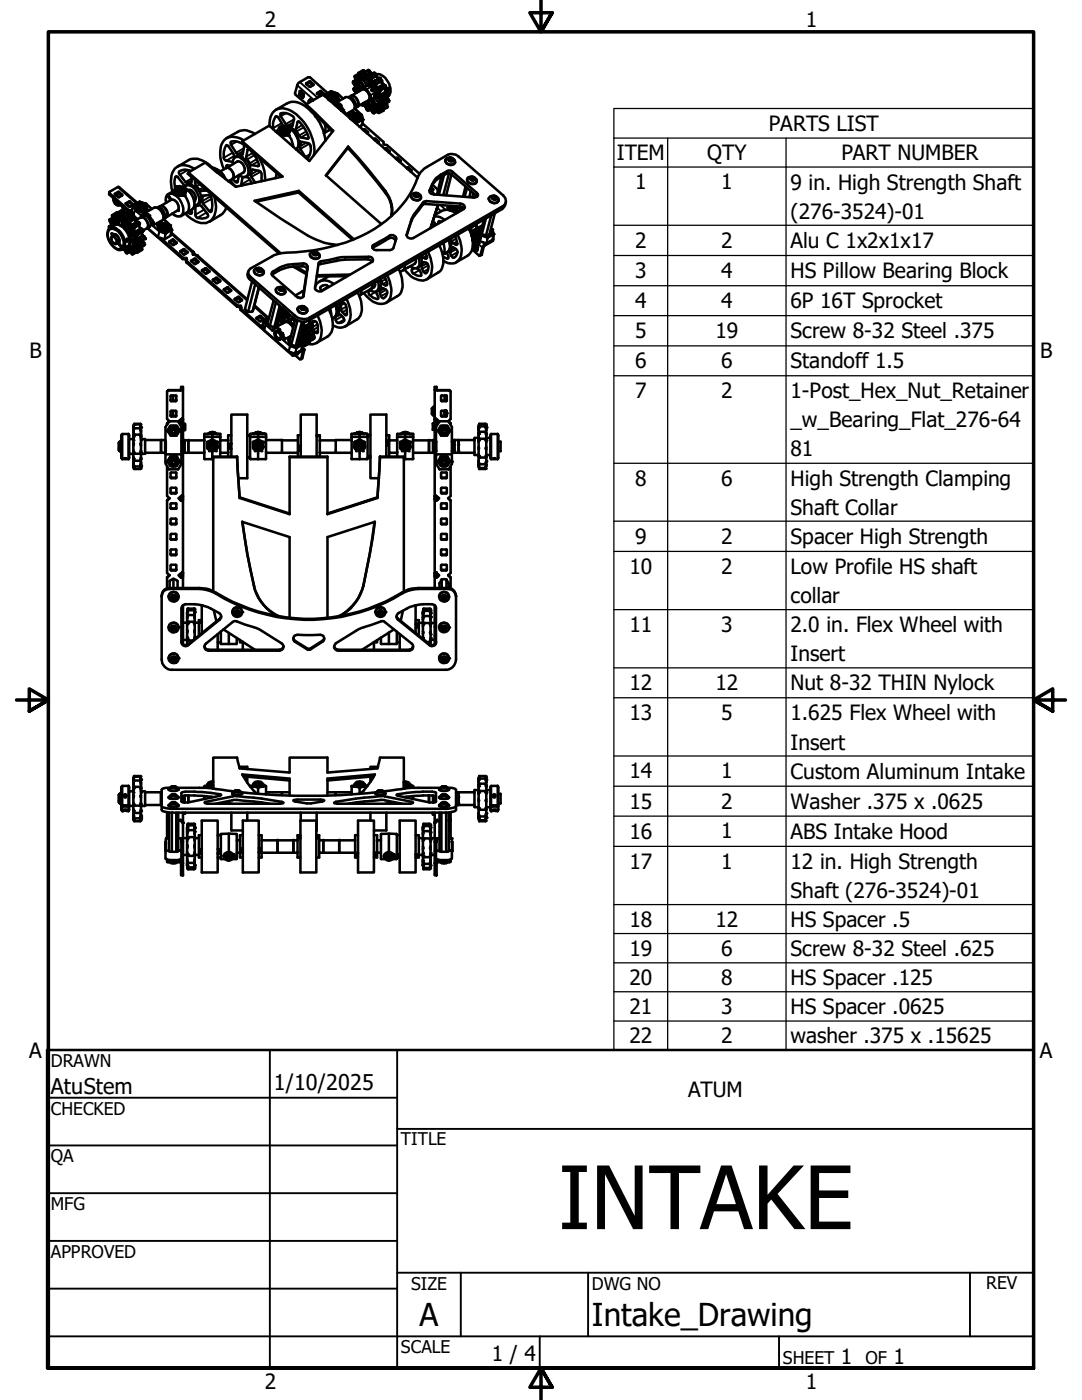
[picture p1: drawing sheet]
<svg xmlns="http://www.w3.org/2000/svg" width="216mm" height="279mm" viewBox="0 0 216 279" stroke-linecap="round" stroke-linejoin="round" font-family="sans-serif">
<defs><g id="words">
<text font-size="17.5" x="111.4" y="245.3">INTAKE</text>
<g font-size="6.3">
<text x="83.7" y="264.5">A</text>
<text x="118.1" y="264.7">Intake_Drawing</text>
</g>
<g font-size="4.3">
<text x="10.2" y="218.2">AtuStem</text>
<text x="54.6" y="217.6">1/10/2025</text>
</g>
<g font-size="4.2">
<text x="52.8" y="5.3">2</text>
<text x="160.8" y="5.3">1</text>
<text x="153.4" y="26.2">PARTS LIST</text>
<text x="123.1" y="32">ITEM</text>
<text x="141.1" y="32">QTY</text>
<text x="167.9" y="32">PART NUMBER</text>
<text x="126.7" y="37.8">1</text>
<text x="143.9" y="37.8">1</text>
<text x="157.7" y="37.8">9 in. High Strength Shaft</text>
<text x="157.7" y="43.7">(276-3524)-01</text>
<text x="126.7" y="49.4">2</text>
<text x="143.9" y="49.4">2</text>
<text x="157.7" y="49.5">Alu C 1x2x1x17</text>
<text x="126.7" y="55.4">3</text>
<text x="143.9" y="55.4">4</text>
<text x="157.7" y="55.5">HS Pillow Bearing Block</text>
<text x="126.7" y="61.4">4</text>
<text x="143.9" y="61.4">4</text>
<text x="157.7" y="61.5">6P 16T Sprocket</text>
<text x="5.9" y="71.4">B</text>
<text x="126.7" y="67.4">5</text>
<text x="142.7" y="67.4">19</text>
<text x="157.7" y="67.5">Screw 8-32 Steel .375</text>
<text x="207.6" y="71.4">B</text>
<text x="126.7" y="73.5">6</text>
<text x="143.9" y="73.5">6</text>
<text x="157.7" y="73.5">Standoff 1.5</text>
<text x="126.7" y="79.4">7</text>
<text x="143.9" y="79.5">2</text>
<text x="157.7" y="79.4">1-Post_Hex_Nut_Retainer</text>
<text x="157.7" y="85.3">_w_Bearing_Flat_276-64</text>
<text x="157.7" y="91.1">81</text>
<text x="126.7" y="96.9">8</text>
<text x="143.9" y="96.9">6</text>
<text x="157.7" y="96.9">High Strength Clamping</text>
<text x="157.7" y="102.7">Shaft Collar</text>
<text x="126.7" y="108.5">9</text>
<text x="143.9" y="108.5">2</text>
<text x="157.7" y="108.5">Spacer High Strength</text>
<text x="125.6" y="114.5">10</text>
<text x="143.9" y="114.5">2</text>
<text x="157.7" y="114.6">Low Profile HS shaft</text>
<text x="157.7" y="120.3">collar</text>
<text x="125.6" y="126.1">11</text>
<text x="143.9" y="126.1">3</text>
<text x="157.7" y="126.2">2.0 in. Flex Wheel with</text>
<text x="157.7" y="132">Insert</text>
<text x="125.6" y="137.7">12</text>
<text x="142.7" y="137.7">12</text>
<text x="157.7" y="137.8">Nut 8-32 THIN Nylock</text>
<text x="125.6" y="143.8">13</text>
<text x="143.9" y="143.7">5</text>
<text x="157.7" y="143.8">1.625 Flex Wheel with</text>
<text x="157.7" y="149.6">Insert</text>
<text x="125.6" y="155.3">14</text>
<text x="143.9" y="155.3">1</text>
<text x="157.7" y="155.4">Custom Aluminum Intake</text>
<text x="125.6" y="161.4">15</text>
<text x="143.9" y="161.4">2</text>
<text x="157.7" y="161.4">Washer .375 x .0625</text>
<text x="125.6" y="167.4">16</text>
<text x="143.9" y="167.3">1</text>
<text x="157.7" y="167.4">ABS Intake Hood</text>
<text x="125.6" y="173.4">17</text>
<text x="143.9" y="173.4">1</text>
<text x="157.7" y="173.4">12 in. High Strength</text>
<text x="157.7" y="179.2">Shaft (276-3524)-01</text>
<text x="125.6" y="185">18</text>
<text x="142.7" y="185">12</text>
<text x="157.7" y="185">HS Spacer .5</text>
<text x="125.6" y="190.8">19</text>
<text x="143.9" y="190.8">6</text>
<text x="157.7" y="190.8">Screw 8-32 Steel .625</text>
<text x="125.6" y="196.6">20</text>
<text x="143.9" y="196.6">8</text>
<text x="157.7" y="196.6">HS Spacer .125</text>
<text x="125.6" y="202.4">21</text>
<text x="143.9" y="202.4">3</text>
<text x="157.7" y="202.4">HS Spacer .0625</text>
<text x="125.6" y="208.2">22</text>
<text x="143.9" y="208.2">2</text>
<text x="157.7" y="208.2">washer .375 x .15625</text>
<text x="5.8" y="211.1">A</text>
<text x="207.5" y="211.1">A</text>
<text x="137.3" y="218.9">ATUM</text>
<text x="98.1" y="271.7">1 / 4</text>
<text x="167.8" y="272.2">1</text>
<text x="178.3" y="272.2">1</text>
<text x="52.8" y="277.1">2</text>
<text x="160.8" y="277.1">1</text>
</g>
<g font-size="3.5">
<text x="10.2" y="212.9">DRAWN</text>
<text x="10.2" y="222.4">CHECKED</text>
<text x="10.2" y="232">QA</text>
<text x="80" y="228.6">TITLE</text>
<text x="10.2" y="241.5">MFG</text>
<text x="10.2" y="251">APPROVED</text>
<text x="82" y="257.4">SIZE</text>
<text x="118.1" y="257.4">DWG NO</text>
<text x="196.8" y="257.3">REV</text>
<text x="80" y="270.1">SCALE</text>
<text x="156.2" y="272.2">SHEET</text>
<text x="172.7" y="272.2">OF</text>
</g>
</g></defs>
<!-- layer: Visible (ANSI) -->
<g fill="none" stroke="#000" stroke-width=".51">
<path d="M59.8 18.2l.8 .6-.1 .8-.8-.7zM59.9 18.6v.2l.2 .2 .1-.1M59.9 18.6l.2 .4 .1-.1M60 18.2v.1M60.1 18.3v.5l.4 .4M60.1 18.5l.1 .4M60.1 18.5l-.2 .1M60.1 18.3h.1M60.1 18.3l-.1 .2M60.2 18.9l.3 .3M60.4 19.2l.1 .2M61.1 16.6l.8-.3 .6 .7-.7 .3z"/>
<path d="M61.2 16.8l.6-.3 .6 .5M61.8 19.9l.7 .1M63.4 18.7l.5-.3 .7 .5M63.6 18.6l.5 .5M64.5 19l.3-.2-.9-.6-.7 .4 .7 .6M64.8 19l-.1 .1M64.8 18.9h.1M65.3 19.1l.2 .7M65.4 18.6l-3.6-3.2h-.3l-2 1.2-.6 2 .1 .3 2.2 1.9M65.5 19.4a.99 .99 0 0 1 1.2-.5 .99 .99 0 0 1 .6 1.2l-.1 .1 .2-.4M65.5 19.4l.1 .5zM65.6 19.1l-.3 .3"/>
<path d="M66 19.2v.2M66 18.2h.1M66.2 19a.5 .5 0 0 0-.3 .6 .5 .5 0 0 0 .6 .3h.5l.1-.3M66.2 19.1l.5-.1 .2 .2a.33 .33 0 0 1-.5 .3 .33 .33 0 0 1-.2-.4zM66.5 19a.35 .35 0 0 0-.4 .1 .35 .35 0 0 0-.1 .4l.2 .1a.41 .41 0 0 0 .7 0 .41 .41 0 0 0-.2-.6h-.1M66.9 19.2l.2 .5M67 19.5l-.1 .1M67.2 18.6l-1.2-.4-1.2 .7M67.3 18.7h.1M67.3 18.6l1.2 1.1M67.4 19.6v.4M67.6 19.9l-.8 .5-1-.3"/>
<path d="M69.5 19.4a1.17 1.17 0 0 1 1.3-.1 1.17 1.17 0 0 1 .6 1l.1 .7-.1 .3-.6 .3M69.6 19.4a1.59 1.59 0 0 1 1.2 2.1M70 19.2l2.2-1.3a1.25 1.25 0 0 1 1.5 1.3l.1 .2-.3 .7-2.2 1.2M70.6 16.5l.6 .1M70.8 17.1l.1 .6M70.8 17.1h.1M70.9 17.7h.1M70.9 16.6h.1M70.9 17.8h.1M70.9 17.5l-.3 .2a.36 .36 0 0 0 .3 .5l.1 .2M70.9 15.4l.8 .5-.3 .6M71 15.9l-.6 .4 .4 .8"/>
<path d="M71 16h.1M71.1 18.4v.1M71.1 18.4h.1M71.1 17.6l.2 .1 .1 .7M71.2 16.5a.77 .77 0 0 1 0 1M71.2 15.7h.1M71.3 17.7l-.6 .2M71.5 14.7l-.8 .5 .4 .9-.1 .3M71.5 17.8l.4 .2M71.6 15.3l-.1 .3M71.6 15.3h.1M71.7 14.8l.7 .9"/>
<path d="M71.8 16.2l.8 1.2M72 15.2h.1M72.1 16l.5-.1 .6 .1 .1 1.1M72.3 15.6l-.4 .3M72.5 15.1l-.1 .1M72.5 15.1h.1M72.7 14.7l.1 .5 .4 .6M72.8 14.4l-.4-.4-.9 .5 .1 .8M72.8 15.2l-.3 .2M72.8 15.2h.1M73.3 17l-.8 .5-.7 .7M73.4 16.1l1.3 1.2-.6 .6"/>
<path d="M73.5 15.4h.1M73.9 15.5l-.6 .2M73.9 15.3l.2 1.1M73.9 15.8h.1M74 14.6h.1M74 14.6l-.2-.4-.3-.2-.9 .5-.1 .6M74 14.7l.2 .1M74.2 19.9l-.9 .5-.3-.1M74.2 19.9l.8 1.2M74.7 16.4h.1M74.7 16.2l1-.6a.45 .45 0 0 1 .4 .7M74.7 19.2l.9 .5a1.45 1.45 0 0 1-.4 1.3"/>
<path d="M74.9 17.6l.7 1.8M74.9 16.3h.1M74.9 16.7h.1M74.9 16.3v.7l.1 .2-.1 .1M74.9 16.3l-.2 .1h-.4M75 14.9a2.32 2.32 0 0 1 2.4 1.4l.3 .5 .2 1.2a1.21 1.21 0 0 1-.7 1.3M75.1 15.3h.1M75.1 15.2l.4 .5M75.1 15.2a.68 .68 0 0 0-.5-.7l-.9 .6-.2 .4M75.1 17.4l.3 .3h.5l-.3 .3v.4M75.3 15.6l.1 .1M75.5 17.7h.1"/>
<path d="M75.5 15.7h.1M75.6 18.6l.8 .6M75.6 18h.1M75.8 19.7l.7 .9M76 19h.1M76.1 16.3a1.26 1.26 0 0 0 .9 .8 .9 .9 0 0 0 0 1.1M76.1 16.3l.4 .6M76.4 19.1l-.5 .5M76.4 16.8h.1M76.8 17.6h.1M76.8 17.5l.2 .7M77 18.2h.1"/>
<path d="M77 18.2l.5 .4v.3M77.1 19.1l.6 1.2-.9 .5h-.7M77.2 19.4l.3-.3zM77.2 19.5h.1M77.3 17.6l.1-.1a.29 .29 0 0 1 .2 .3 .29 .29 0 0 1-.3 .3zM77.4 18.9l-1.2 .7M77.5 19.1h.1M21.8 38.8l3.8 3.4M21.8 38.3v.5zM21.8 38.3l1.9-1 3.7 3.2M21.8 38.5l3.9 3.4M22.6 39.6a1.1 1.1 0 0 0 1.4 1.3"/>
<path d="M22.9 38.7l.8-.4 .7 .7-.8 .4zM22.9 39.8v.4l.3 .3 .2 .1 .2-.2M23 38.9l.6-.4 .7 .6M23.2 38.7v.3M23.7 38.7l-.5 .4M33.3 38.9v.1M33.5 38.8v.1M34.2 39.9l-.7-1a1.25 1.25 0 0 0-.4 1.5M34.5 38.5l.6 .2a1.12 1.12 0 0 0 1.1 .3h.6M34.6 38.4l.1 .1M34.7 38.1l-1.2 .7M34.8 38.1l-.2 .3"/>
<path d="M35.2 37.2l-.6 1.2M35.2 37.2h.4M35.2 37.2l-.4 .9 .6 .8M35.2 37.4a.97 .97 0 0 1 1.4 .1 .97 .97 0 0 1-.2 1.4 1.05 1.05 0 0 1-1.1-.3 1.05 1.05 0 0 1-.1-1.2zM35.3 37.3a1 1 0 0 0 .1 1.3 1 1 0 0 0 1.3 .1M35.4 33.3l2.3-1.4a4.4 4.4 0 0 1 4.8 1.8l.5 .5M35.4 37.7a.68 .68 0 0 1 1.1-.1 .68 .68 0 0 1-.1 1h-.1a.88 .88 0 0 1-.9-.9zM35.6 37.7a.5 .5 0 0 1 .8-.1 .5 .5 0 0 1-.1 .8 .59 .59 0 0 1-.7-.7zM35.7 37.6v.1M36.4 37.4a3.4 3.4 0 0 1 2.2 4.1l-.3 .3M36.7 37.5a1 1 0 0 1 1.6-.3 3.6 3.6 0 0 1 1.4 3.2 .91 .91 0 0 1-.9 .6M36.8 39a3 3 0 0 1 .6 3.4l-.2 .1"/>
<path d="M36.8 39h.1M36.8 37.3v-.3l-1.3-1.6-.3-.2-.2 .1a4.1 4.1 0 0 0-.1 2.3M36.9 38.2l-.3 .8M37.5 38a.88 .88 0 0 1 1.2 .4 1.23 1.23 0 0 1 0 1.7M37.6 34.4l3.4-2 6.1 4.9 9.3-2.1-8.1-7v.2l7.8 6.9M38 34.2a1.81 1.81 0 0 0-2.3 .2l.2 .5 1.4 1.6 .9-.2v-1M38.2 36.8h-.7l-.4 .3M38.2 36.8l-.1 .1 .6 .3 .2-.1a3.1 3.1 0 0 1 1.2 3.2l-.8 .6M38.2 36.8v.1M38.8 33.7a4 4 0 0 0-3.1-.6 3.3 3.3 0 0 0-1.5 3.7l.2 1.4M38.9 35.9l.2 1.1 .9 1.1 1.3-.1M40.4 39.1l1.4-.2a3.8 3.8 0 0 1 .3 3.4l-.4-.2-1.2-1.5-.1-.3z"/>
<path d="M42.4 33.5a1.11 1.11 0 0 1 1 .9M42.6 33.7l.5 .5M42.8 39.3a4.6 4.6 0 0 1-.8 4.8 3.4 3.4 0 0 1-4-.5l-1-1M42.9 33.7a3.2 3.2 0 0 1 2.1 2.1M43.9 34.2l1.2-.7a1.45 1.45 0 0 1 1.3 2.1l-.9 .6M45.1 33.5h.1M45.2 33.5l2.1-1.2a1.43 1.43 0 0 1 1.3 2.1l-2.2 1.3M45.9 35.9l1.2 1.4M45.9 33.1l-.7-.1v.5M46.1 28.3a2.73 2.73 0 0 1 2.5 .7l.1 .3-.3 1.6-1-.2-1.3-1.8-.1-.4zM46.4 35.7h.1M46.5 32.8a1.02 1.02 0 0 1 .3-1.4 1.02 1.02 0 0 1 1.4 .3 2.9 2.9 0 0 1 1.2 3.3 1.09 1.09 0 0 1-1.7-.1l-.3 1.5h-.3l-.7-.7"/>
<path d="M46.7 31.6l.1-.4-.1-.3-1.2-1.8-.3-.1a3 3 0 0 0-.4 2.9l1.6 .4M46.9 31.4a1.19 1.19 0 0 1 1.4-.2l-.1 .1 .6 .5h.2a2.89 2.89 0 0 1 .8 2.8l-.1 .3-.6 .3M48.3 31.2v.2M48.5 35.3l-.3 1.8M48.6 28a2.99 2.99 0 0 0-4.1 .3 5.9 5.9 0 0 0 .2 5.5M48.8 35.3l.8 .2 .7 1.1M49.7 29.8l-.2-.1-.1 .2-.3 1.5 .8 1.4 .3 .2 1.4 .1v-.4a6.6 6.6 0 0 0-1.6-2.7M50.9 26.7l-.5-.3a2.89 2.89 0 0 0-2.9-.1l-2.3 1.3M51.8 31.6l.6 1.3 .4 1.3 .1 1.8M52.1 36.2l.1-.4a1.53 1.53 0 0 0-.3-1.6l-1.5-.4-.2 .2-.2 .9 .9 1.5M53.8 25.1a3.1 3.1 0 0 1 1.7-3.4 4.7 4.7 0 0 1 4.6 2.1 10.1 10.1 0 0 1 2.6 6.6l-.1 .6M55 26.2l.1 .1"/>
<path d="M55.1 21.9l2.2-1.3a3.6 3.6 0 0 1 4.1 1 10 10 0 0 1 3.6 6.5M55.2 34.5l-.2 1.1M55.3 26.5l.5 .2a1.12 1.12 0 0 0 1.2 .3h.5a3.2 3.2 0 0 1 1 2.3M55.4 26.1l-.3 .2M55.6 26.2l-.3 .2M55.9 22.7a2.41 2.41 0 0 1 2.8 .9l-.4 1.6-.6-.1a.58 .58 0 0 1-.7-.3l-1-1.6zM55.9 25.3l-.2 .2-.3 1M55.9 25.3l-.3 .9 .6 .7M56 25.4a.95 .95 0 0 1 1.5 .2 .95 .95 0 0 1-.5 1.4 1.08 1.08 0 0 1-1-1.6zM56.1 25.3a1 1 0 0 0 .1 1.3 1 1 0 0 0 1.3 .1M56.3 25.6a.68 .68 0 0 1 .9 0 .68 .68 0 0 1-.1 1 .77 .77 0 0 1-.8-1zM56.4 25.2l-.5 .1"/>
<path d="M56.5 25.6v.1M56.6 25.1l-1.2-1.8-.3-.1a2.89 2.89 0 0 0-.6 2.6M56.7 25.6l.4 .2v.4h-.4l-.1-.2zM57.1 26.4h.1M57.2 25.4a3.5 3.5 0 0 1 2.2 4l-.3 .4M57.3 25.4a2.33 2.33 0 0 1 2.3 1.9l-.2 .1 .2 .9 .2-.1v.3l-.3 .7M57.7 26.2l-.3 .8M59.2 29.7l.4 .6M59.4 24.3l.2-.1a7.2 7.2 0 0 1 2 3.4l-.3 .1-1.2-.3-.4-.3-.6-1.3zM59.6 38.4l10.8 9.5M59.6 38.1v.3l-8.5 1.9M59.6 38.1l-8.8 2 7.9 5.2a22.4 22.4 0 0 0 6 3.2l2.7 .4"/>
<path d="M59.6 28.1l.2 .1M59.6 38.1l11 9.7M60.1 28.4l1.6 .3a2.44 2.44 0 0 1-.4 2.9l-.4-.3-1-1.6a.62 .62 0 0 1 .1-.8zM61.1 20.8l5.4 5.3-4.8 6-8-7-5.4 3.1M61.1 20.8l-.1 .3 5.3 5.2M61.1 20.8l3.4-1.9 18.9 16.6M61.6 20.1l-.1 .4M62 22.1v.1M62.2 22.2h-.1M62.3 22.3v.1M62.4 20.1a.5 .5 0 0 0-.8 0M62.9 23.2l.4 .1h-.3"/>
<path d="M64.8 24.8l.2 .8-.2 .8-.2 .2 1.2-.8M66.6 20.8l2.3-1.4a1.68 1.68 0 0 1 1.8 1.5l.1 .8 1.3 1.2M66.9 21a1.74 1.74 0 0 1 1.2 1.1M67 20.3l-.4 .1M67.4 21.2l.4 .3 .4 .7M69.5 29.3l-.1 .2-4.3 5.6M69.5 29.3l5.6 6.6a13.7 13.7 0 0 1 2.8 4.1 5 5 0 0 1 .2 3.1 5.7 5.7 0 0 0-1.3-4.7l-5.4-6.7-2-2.2M69.5 29.3l-4.5 5.7 11.1 9.7M69.6 22.9l.2 .7M69.8 23.2l.1 .5a.8 .8 0 0 1 .3-.9 .8 .8 0 0 1 .9-.1 .79 .79 0 0 1 .4 1.3l.3-.4M69.9 22.9l-.2 .3M70.4 23l-.1 .2"/>
<path d="M70.5 22.8a.5 .5 0 0 0-.3 .6 .5 .5 0 0 0 .6 .3h.4l.3-.3M70.5 22.9l.5-.1 .2 .3a.36 .36 0 0 1-.4 .2 .36 .36 0 0 1-.3-.4zM70.9 22.8a.35 .35 0 0 0-.4 .1 .35 .35 0 0 0-.1 .4l.3 .2 .6-.1a.42 .42 0 0 0-.3-.6M71.3 24.1l-.4 .1M71.3 23.1l.2 .4M71.4 23.3l-.1 .1M71.8 23.4v.4M72 23.7l-.9 .5-.9-.3M72.1 20.9l.1 .1 .3-.1M72.1 22.9h.1M72.2 22.9l.3 1-.3 1.1-.5 .3M72.3 20.8l.4-.3 .1 .3"/>
<path d="M72.3 24.6l4.2 3.7v.5l.7 .2 6.5 5.7M72.4 25.9l.4-.1 .7 .6-.3 .2M72.5 23.8v.1M72.5 20.9l.4 .2 .4 .9 .6-.2M72.5 20.9v.1M72.6 20.9h.1M72.6 26l.7 .5M73 20.8l.7 .5v.2M73 21.3h.1M73.4 21.6h.1M73.5 20.3l.1 .7M73.6 21.7l.3 .1 .6 .8 .7-.3"/>
<path d="M73.7 21.4l-.3 .1-.1 .3M73.9 21.3l.6 .2v.9M74 22h.1M74.4 22h.1M74.6 27.8l.3-.1 .7 .6-.2 .2M74.7 21.5a.39 .39 0 0 1 .5-.1 .39 .39 0 0 1 .1 .5l.2 .4M74.7 27.9l.7 .5M75 22h.1M75.3 21.9h.1M75.6 20.6l.6 1.1M75.7 21.6h.1M75.9 21.3h.1"/>
<path d="M76.2 20.8h.1M76.2 20.2h.1M76.3 20.4l-.4 .2M76.6 21.8l-.1 .3-.9 .4-.9-.6M76.8 29.7l.4-.1 .6 .6-.3 .2M77 29.8l.6 .6M77.1 20.6l.2 .9-.9 .4-.8-.3M78.9 31.6l.4-.1 .6 .6-.1 .2M79.1 31.8l.7 .5M81.1 33.5l.4-.1 .6 .6-.2 .2M81.3 33.7l.7 .5M82 39a1.08 1.08 0 0 0 .8 .9 1.08 1.08 0 0 0 1.2-.4"/>
<path d="M82.4 38.7a.96 .96 0 0 1 1.1-.1 .96 .96 0 0 1 .4 1.1 1.16 1.16 0 0 1-1.9-.7l.3-.3M82.7 38.7l.1-.1a.61 .61 0 0 1 .8 .5 .52 .52 0 0 1-.6 .2 .52 .52 0 0 1-.3-.6zM82.7 38.8l.1 .3M82.8 39.1l.2 .1M82.8 39.1l.4 .1M82.8 39.1h.1M82.9 38.9l.5 .1M82.9 38.7l-.1 .4M83 38.6l-.3 .2M83 38.6l.4 .1M83 38.6l.2 .2 .2-.1M83.1 39.2h.1"/>
<path d="M83.4 38.7l.1 .4M83.4 35.4h-.1M83.4 38.9l-.1 .3M83.5 39.1l-.3 .1M85.7 38.2a4.4 4.4 0 0 1 2.1-2.8l1.3-.7h.9l5.2 4.5M85.9 37.8l.8 1M86 37.7l.3 .3M86 37.5l.5 .3-.4 .3M86.3 36.9l1.1 .9v.2M87.1 35.5l.4-.3a4.8 4.8 0 0 1 2.2-1.2l.6 .3 5 4.4a.59 .59 0 0 1-.7 .7l-8.3-.7a.59 .59 0 0 1-.6-.7l.5-1.2zM88.1 35.2l-.9 3.7M88.6 35l-1 3.9"/>
<path d="M88.9 31.9a1.01 1.01 0 0 0 .8 1 1.01 1.01 0 0 0 1.1-.5M89.2 31.6a.72 .72 0 0 0-.2 .8 .72 .72 0 0 0 .7 .4h.3a.65 .65 0 0 0 .8-.4 .65 .65 0 0 0-.5-.8 1.11 1.11 0 0 0-1.1 0M89.4 31.6a.54 .54 0 0 1 .7-.1 .54 .54 0 0 1 .3 .6l-.6 .1-.3-.3zM89.5 31.8l.2 .3M89.6 34.6l-1.1 4.3M89.7 32.1h.1M89.7 32.1h.4M89.7 31.8l.4 .1M89.7 31.6h.5M89.7 31.6l-.2 .2M89.7 31.7l-.1 .2M89.9 32.1h.2"/>
<path d="M90.1 34.7l-1.1 4.3M90.2 31.6l.1 .3M90.2 31.8l-.1 .3M90.3 31.9l-.2 .2M92.9 37.2l-.5 2M93.2 35.7a1.04 1.04 0 0 0 .8 1 1.04 1.04 0 0 0 1.1-.4v-.1M93.2 37.5l-.5 1.7M93.5 35.4a.79 .79 0 0 0-.1 .9 .79 .79 0 0 0 .9 .3 .59 .59 0 0 0 .7-.1 .59 .59 0 0 0 .1-.7M93.5 35.4a1.11 1.11 0 0 1 1.6 .4M93.8 35.4l.4-.2 .4 .2 .2 .3a.54 .54 0 0 1-.6 .3 .54 .54 0 0 1-.4-.6zM93.9 35.6l.1 .3M93.9 38.1l-.2 1.2"/>
<path d="M94 35.6l.5 .1M94 35.9h.2M94 35.5v.3M94.1 35.4h.4M94.1 35.4l-.2 .2M94.4 38.5l-.2 .9M94.5 35.4l.2 .4M94.5 35.4v.3l.2 .1M94.5 35.6v.3M94.7 35.8l-.3 .1h-.4M94.7 35.8l-.2 .1h-.3M97.6 39.5a1.01 1.01 0 0 0 .7 1 1.01 1.01 0 0 0 1.2-.5"/>
<path d="M97.9 39.2a.61 .61 0 0 0-.4 .6 .61 .61 0 0 0 .5 .5 .81 .81 0 0 0 1 .2 .81 .81 0 0 0 .4-.9M97.9 39.2a1.11 1.11 0 0 1 1.5 .4M98.1 39.2a.54 .54 0 0 1 .7-.1 .54 .54 0 0 1 .3 .6l-.6 .1-.3-.2zM98.2 39.4l.2 .3M98.4 39.7l.1 .1M98.4 39.7l.4 .1M98.4 39.4l.4 .1M98.4 39.2h.5M98.4 39.2l-.2 .2M98.4 39.2v.2h-.2M98.4 39.3l-.1 .3M98.6 39.8h.2"/>
<path d="M98.9 39.2l.1 .4M98.9 39.4l-.1 .3M99 39.6l-.2 .2M21.9 45.3l.2 .1M21.9 45.5a1.93 1.93 0 0 1 3.2 .5 2.8 2.8 0 0 1 .5 3.1l-.9 .5M22 44.1l.8 .3-.2 .7M22.2 44.7h.1M22.2 44.9l-.5 .3 .1 .3M22.2 47.4l.1 .5M22.3 47.3a.79 .79 0 0 1 .8 .4 .79 .79 0 0 1 0 .9 .93 .93 0 0 1-.8-1.3zM22.3 44.3h.1M22.4 43.5l-.6 .3 .4 1v.3"/>
<path d="M22.4 46.9v.3M22.4 43.5l.1 .3M22.5 48.4l.5 .3M22.5 43.8v.3M22.5 43.2l.8 .7-.4 .4M22.5 46.7l.2 .2M22.5 46.7l-.1-.2-.2 .1 .4 .4M22.5 46.7a1.31 1.31 0 0 1 1.2 1.8M22.5 43.7h.1M22.6 47l.3 .1 .2 .5 .5 .5v.2l-.5 .4M22.6 47l-.4 .4M22.8 43.5h.1"/>
<path d="M22.9 46.8h.1a1.31 1.31 0 0 1 .7 1.5v.2M23 48.6l.1 .1M23 46.7l-.4 .3M23.2 48.6h.4M23.4 44.1l.4 .8M23.4 48.5l-.3 .2M23.4 42.5l-.2-.1-.8 .6v.5M23.4 42.8l.6 1M23.6 44.1l.3-.1 1 .3-.1 1.2M23.6 48.3l-.4 .3M23.6 48.3v.3M23.6 48.6l.7 1 .3 .1a1.41 1.41 0 0 1-1.9-.4 2.82 2.82 0 0 1-.9-3.8 1.63 1.63 0 0 1 2 .5 3.7 3.7 0 0 1 1 3.3l-.1 .3"/>
<path d="M23.6 43.2h.1M23.7 48.5l.7 1 .3 .1M23.7 48.3h-.1M23.9 40.8l.5 .4 .4 1.3M24.2 43.3l-.1 .1M24.2 43.3h.1M24.4 49.5a2.94 2.94 0 0 0-1.5-3.7 .93 .93 0 0 0-1 0 .93 .93 0 0 0-.4 .9 3.1 3.1 0 0 0 2.3 3l.5-.1M24.5 43.1l.1 .5M24.6 43.4l-.4 .2M24.6 43.6l.3 .5M24.6 43.5h.1M24.7 49.7l.1 .1"/>
<path d="M24.8 42.6l-.7-.6-.9 .6v.8M24.8 49.8l.5 .7 .6-.3M24.8 49.8h.1M25.1 40.6l.8-.4 .7 .6-.8 .5zM25.1 49.4l.4 .2-.2 .4M25.1 44.5l.6 .6 .6 .8M25.2 47.7l.1-.1a.3 .3 0 0 1 .2 .3 .3 .3 0 0 1-.2 .3zM25.3 50v.3M25.3 50h.1M25.3 43.9h.1M25.3 40.7l-.1 .1M25.5 49.1v.1"/>
<path d="M25.5 49.2l-.2 .1M25.5 49.2l-1.1 .6M25.5 50l.3 .1 .6 .7 .8-.4M25.6 42.2l.7 .1v.5M25.6 49.6l.6-.1 .2 1M25.7 44.3h.1M25.7 43.8v.1M25.7 41.9l-.1 .3M25.7 41.9l.6 .1M25.7 43.9l.1 1M25.7 43.9l-.6 .2M25.8 48.8l.3 .5"/>
<path d="M25.8 43h.1M25.8 43l.3 .2M25.8 43l-.3-.6-.2-.1-.9 .4-.2 .6M25.8 46.4l.7-.2 .3 .9 .1 .8M25.8 47.5l1.1 .7-.4 .9-.2 .1M25.9 50.2h.1M26 45l.3 .1 .4-.1-.2 .4 .1 .4M26.2 42.3l.1 .1M26.2 50.1h.1M26.3 42.8l.3 .3M26.3 42.2v.1M26.3 42.7l-.5 .4"/>
<path d="M26.4 42.3l-.1 .5M26.4 42.5l.1 .1M26.4 45.1h.1M26.5 50h.2M26.6 46.1l.9 .4M26.6 45.4h.1M26.6 41a1.88 1.88 0 0 0 .8 2.8M26.7 43.1l.7 .7M26.7 50h.1M26.8 49.1l.4 1.1M26.8 49.2l-.4 .3M26.9 43.8h.1"/>
<path d="M26.9 43.8l.3 .5M26.9 43.8l-.2-.6-.3-.1-.9 .5-.2 .3M27 47.2l.7 .7M27 44l1-.6a1.22 1.22 0 0 1 1.5 1.2v.5l-.1 .4-.8 .5M27 49.8h.1M27.1 48.3l.6 1M27.1 46.4h.1M27.1 41.1l.3 .9 1.2 .4 .9-.4M27.2 46.7l-.1 .4M27.2 46.7h.1M27.3 44.3h.1M27.3 44.3h.1a.42 .42 0 0 1 .4 .2 .42 .42 0 0 1-.1 .5l.1 .3 .4 .4a.35 .35 0 0 1 .2 .5l-1 .6"/>
<path d="M27.3 49.3h.1M27.4 41.1l-.2 .3M27.4 48.9l-.3 .2M27.4 46.5h.1M27.4 48.9h.1M27.4 47.7h.1M27.5 46.5l-.3 .2M27.5 48.2h.1M27.7 47.9l-.5 .3M27.7 47.9l.1 .1M27.7 45h.1M27.8 40.3l-1.2 .7"/>
<path d="M27.8 41.2l-.1 .2M27.9 40.3h-.1M27.9 40.3l1.2 .3M28 41a.5 .5 0 0 0-.3 .7 .5 .5 0 0 0 .6 .3h.4l.3-.3M28 41.1l.2-.1 .4 .1 .1 .3-.4 .1zM28.1 45.6h.1M28.1 43.4a1.11 1.11 0 0 1 1.1-.3 1.11 1.11 0 0 1 .8 .9 .99 .99 0 0 1-.7 1.5M28.2 49.3l.1 .5-.9 .6-.7-.4M28.3 46.3h.1M28.3 43.1l.3-.4 2.1-1.2a1.67 1.67 0 0 1 1.9 1.5v.8l1.4 1.2M28.3 46.4v.2l.7 1-1 .6-.5 .1M28.4 46.3l-.1 .1"/>
<path d="M28.4 42.4l.4-.1-.4 .1M28.4 41h-.1a.35 .35 0 0 0-.4 .1 .35 .35 0 0 0 0 .4l.4 .2a.36 .36 0 0 0 .4-.1 .36 .36 0 0 0 0-.5l-.3-.1M28.4 46.9h.1M28.4 47.9l.4 1.1M28.5 48.1v.1M28.8 49l-.9 .5-.7-.2M28.8 41.3l.2 .4M28.8 41.5v.2M29.1 40.7h.1M29.1 40.6l1.2 1.1M29.2 41.7l.1 .3M29.2 41.8l-.2 .4a.92 .92 0 0 0-.5-1.3 .92 .92 0 0 0-1.2 .9l.3 .3"/>
<path d="M29.4 45.5l7 6.2M31.4 41.5a1.08 1.08 0 0 1 1.2-.3 1.08 1.08 0 0 1 .7 .9 .99 .99 0 0 1-.7 1.5 1.46 1.46 0 0 0-1.2-2.1zM31.4 45l.3 .8 1.3 .4 .8-.4M31.7 45.2v.6l.2 .1a.74 .74 0 0 1-.1-1 .74 .74 0 0 1 1-.2 .82 .82 0 0 1 .5 1.3l.3-.3M31.7 45l-.2 .2M31.9 41.1l2.3-1.2a1.45 1.45 0 0 1 1.3 2.1l-2.3 1.3M32.1 47.5l4.4 3.9M32.2 45l-.1 .2M32.3 44.8a.5 .5 0 0 0-.3 .7 .5 .5 0 0 0 .6 .3h.4l.3-.3M32.3 45l.3-.2 .4 .2a.35 .35 0 0 1-.3 .4 .35 .35 0 0 1-.4-.4zM32.7 44.8a.35 .35 0 0 0-.4 .1 .35 .35 0 0 0 0 .4l.3 .2 .5-.1a.42 .42 0 0 0-.3-.6M33.1 46.1l-.3 .1"/>
<path d="M33.1 45.1l.2 .4M33.1 45.3v.2M33.6 45.5l.1 .3M33.8 48.2l.8-.4 .6 .7-.7 .4zM33.8 48.4l.7-.3 .6 .5M34 45h.1M34 45l.3 .9M34.2 46.4l4.4 3.9M34.3 45.9h.1M34.3 45.9l-.3 1.2-1.2 .7-1.3-.5M34.9 48.5l-.1 .3M35.6 41.8l.1 .2"/>
<path d="M35.9 50.2l.9-.5 .7 .7-.8 .4zM36.1 50.3l.5-.3 .7 .5M36.4 51.7l.7 .1v.5M36.4 51.7l.1-.3 .7 .1-.1 .3M37.1 50.4l-.1 .3M37.1 52.3l10.2 8.9M37.2 51.5l-.1 .8M37.2 52.1l10.2 8.9M38.1 52.1l.9-.5 .6 .7-.7 .4zM38.2 52.2l.6-.3 .6 .5M38.3 41.8l-2.2 1.3a1.6 1.6 0 0 1-1.7-.5M38.3 41.8l-.1 .9-.4-.1-.3-.3"/>
<path d="M38.6 50.3l-.1 .1M38.6 50.3l.2 .4M38.6 50.3l-.1 .5 .4 .1M38.8 50.7l-.3 .1M38.8 50.7l.1 .2M38.9 50.9l.5 .1 9.9 8.8M39 41.1l.2-.1h.9l1.2 1.6a.47 .47 0 0 1 .1 .7l-1.1 .3h-.4a.9 .9 0 0 1-.9-.5zM39.2 52.3v.3M40.3 54l.8-.5 .7 .7-.8 .4zM40.4 54.1l.6-.3 .6 .5M41.4 54.2l-.1 .3M42.5 55.8l.8-.4 .6 .7-.7 .4z"/>
<path d="M42.5 56l.7-.3 .6 .5M43.6 56.1l-.1 .3M44.6 57.8l.9-.5 .7 .7-.8 .4zM44.8 57.9l.5-.3 .7 .5M45.1 41.4a2.64 2.64 0 0 1-1.1 1.5l-2.2 1.4M45.8 58l-.1 .3M46.9 59.6l.8-.4 .6 .7-.7 .4zM46.9 59.8l.6-.3 .6 .5M47.9 59.9v.3M50 53.6l4.7-2.7 1.2-.4a41.1 41.1 0 0 0 16-3.3 21.4 21.4 0 0 0 11.7-12.3l1-1.2 4.7-2.8 .6-.2 1 .2 9.5 8.1a1.26 1.26 0 0 1-.1 2.1l-38.5 22.3a2.68 2.68 0 0 1-2.9-.4l-9.1-8a.88 .88 0 0 1 .2-1.4zM50.3 56.2l-1.3 5.5a.9 .9 0 0 0 1.5 .2l1.2-4.5M50.7 53.9a1.01 1.01 0 0 0 .8 1 1.01 1.01 0 0 0 1.1-.5"/>
<path d="M50.9 56.7l-1.4 5.5M51 53.6a.72 .72 0 0 0-.2 .8 .72 .72 0 0 0 .7 .5 .71 .71 0 0 0 1-.3 .71 .71 0 0 0-.3-1 1.11 1.11 0 0 0-1.2 0M51.2 53.7a.54 .54 0 0 1 .7-.2 .54 .54 0 0 1 .3 .6l-.6 .1-.3-.2zM51.4 53.8l.1 .3M51.5 54.1l.1 .1M51.5 54.1l.4 .1M51.5 53.8l.4 .1M51.6 53.6l.4 .1M51.6 53.6l-.2 .2M51.6 53.7l-.2 .3M51.6 57.3l-1.2 4.9M51.8 54.2h.1"/>
<path d="M52 53.7l.1 .3M52 53.8l-.1 .3M52.1 54l-.2 .2M54.2 54.8a9.5 9.5 0 0 1 6.3-1.7l.5 .2 .3 .5-.8 5.4M54.4 54.2a7.4 7.4 0 0 1 4.3-1.5l2-.1 .5 .2 .2 .3-.8 6-.3 .3-.4 .1-.7-.3-4.8-4.1a.46 .46 0 0 1-.2-.5 .46 .46 0 0 1 .2-.4zM54.6 59.9l-1.3 4.7M55.1 57.7a1.04 1.04 0 0 0 .7 1 1.04 1.04 0 0 0 1.2-.4v-.1M55.3 57.4a.72 .72 0 0 0-.2 .8 .72 .72 0 0 0 .7 .5 .71 .71 0 0 0 .9 0 .71 .71 0 0 0 .2-.9M55.3 57.5a1.11 1.11 0 0 1 1.6 .4M55.7 57.5l.1 .3M55.8 57.3l.6 .1 .2 .4a.55 .55 0 0 1-.6 .2 .55 .55 0 0 1-.4-.5zM55.8 57.8l.2 .2"/>
<path d="M55.8 57.8l.4 .2M55.9 57.7l.4 .1M55.9 57.5l-.1 .3M56 57.3l.4 .2M56 57.3l.1 .2h.3M56 57.3l-.3 .2M56 57.3l-.1 .3-.2-.1M56 50.5l-18.4-16.1-.1 .3 18.2 15.9M56.1 58h.1M56.4 57.5l-.1 .2 .2 .1M56.4 57.5l.1 .3M56.4 57.6l-.1 .3"/>
<path d="M56.5 57.8l-.3 .2M58.7 53.2v.1M58.8 53.2l-.1 .1 2.5 1.4M59.1 53.2l2.1 1.3M59.4 59.3l.5 .2M60.6 58l-1.7 1M61.8 50.7a1.06 1.06 0 0 0 1.7 .9l.2-.2 .1-.3M62.1 50.3a.83 .83 0 0 0-.1 1 .83 .83 0 0 0 .9 .3 .76 .76 0 0 0 .9-.7l-.1-.2a1.13 1.13 0 0 0-1.6-.4M62.5 50.5l.1 .2M62.5 50.4a.49 .49 0 0 1 .6-.2 .49 .49 0 0 1 .2 .7h-.4a.4 .4 0 0 1-.4-.1 .4 .4 0 0 1 0-.4zM62.6 50.7l.2 .2M62.6 50.7l.4 .2"/>
<path d="M62.7 50.5l.4 .2M62.7 50.4l-.2 .1M62.7 50.4l-.1 .3M62.8 50.3l-.3 .2M62.8 50.3l.4 .1M62.8 50.3l.2 .2 .2-.1M62.8 50.3l-.1 .1M62.9 50.9h.1M63.2 50.4l.1 .3M63.2 50.5l-.1 .4M63.3 50.7l-.3 .2M63.6 52.4l.5-.3 3.7-.7 5.7-.2a.63 .63 0 0 1 .8 .3 .63 .63 0 0 1-.1 .8l-10 5.8h-.8a.64 .64 0 0 1-.5-.6z"/>
<path d="M65.5 57.3a.9 .9 0 0 0-1.6 0l.1 .5 .2 .2M65.5 55.2l-1.7 1M66.6 56.6a2.33 2.33 0 0 0-3.7 .6M68.5 55.1l.4 .3M69.2 59.6a5.4 5.4 0 0 1 .2 5.1 2.25 2.25 0 0 1-3 .3M69.3 55.1l-6.1 .1M69.8 54.8l-6.6 .1M71.4 58.4a6.1 6.1 0 0 1 .5 4.5l-.5 .7-2.5 1.6M72 58l.1 .5-.4 .5M73.8 57.8l-.3 .4v.3a2.33 2.33 0 0 0 1.9 1.1v-.4l-.5-1M74.2 56.6l.1 .7-.3 .4-2.2 1.2M74.3 52.3l-.4-.4-.5-.1h-4.6l-1.1 .1-4.2 1"/>
<path d="M74.4 49l3.3-1.9a.86 .86 0 0 1 1.4 .6l-.6 1.8-.3 .3-.3 .1h-2.7a.73 .73 0 0 1-.8-.9zM74.8 56.3a.94 .94 0 0 1-.7 1.3M75.4 56l.2 .9a.98 .98 0 0 1-.4 1.2 .98 .98 0 0 1-1.2-.1l-.3-.2M75.8 55.8a1.62 1.62 0 0 1-.7 2.4M76.2 57.5l.8 .3a.99 .99 0 0 1 .2 1 .99 .99 0 0 1-.8 .7 1.46 1.46 0 0 1-.6-1.3zM76.8 55.2l.2 .5a1.04 1.04 0 0 1 .2 1.3 1.31 1.31 0 0 1-1.3-1.3M77.3 54.9a5.4 5.4 0 0 1 .3 5 2.33 2.33 0 0 1-3.2 .3l-1.8-1.7M78.9 48.1l-.4-.5-.7-.1-3.5 2M79.5 53.7a5.7 5.7 0 0 1 .4 4.9l-2.9 1.9M80.7 53l.1 .5-.2 .3-.8 .5M81.5 53.3l-.2 .1M82.4 53.4a.83 .83 0 0 0-.2 .9 .83 .83 0 0 0 .7 .5l.7 .3h.4l.1-.2-.4-1-.3-.2-.4-.2"/>
<path d="M82.9 51.6l.1 .7-.3 .3-2.2 1.3M83.5 51.3l.2 .9a.97 .97 0 0 1-.3 1.2 .97 .97 0 0 1-1.2-.1l-.3-.2M83.9 51.1a1.55 1.55 0 0 1-.7 2.4M84.4 52.4a.89 .89 0 0 1 1.1 1.1l-.1 .4a.6 .6 0 0 1-.5 .6h-.1a1.47 1.47 0 0 1-.5-2zM84.4 40.4l.2-.2 .4-.1 6.9 .5a.65 .65 0 0 1 .7 .3 .65 .65 0 0 1-.1 .8l-10 5.8a.86 .86 0 0 1-1.3-.7l1-3.2 .3-.7zM84.9 50.5l.3 .8v.3h-.3l-.6-.2-.2-.4M85.4 50.2a5.4 5.4 0 0 1 .3 5 1.94 1.94 0 0 1-2.6 .5 4.5 4.5 0 0 1-2.4-1.9M86.3 44.3l.4 .1 .2 .5M86.7 43.2a2.93 2.93 0 0 1 2.1 .7M87.4 40.9l-1.5 4.6 1.5-4.6M87.6 49a5.2 5.2 0 0 1 .4 4.9l-2.8 1.9M88.1 44.3l-.5-.2-.2 .5"/>
<path d="M88.4 48.5l.3 1.2-.2 .9M88.5 50.6l-.2 .1M88.9 50.5l-.4 .1M89.2 50.4l.3 .7v.5h-.3l-.8-.4M89.5 47.9a1.95 1.95 0 0 1-.5 2.6l-.5 .1M89.8 47.7a1.87 1.87 0 0 1-.1 2M89.9 41.1l-.6 .3 .5 .5M90.2 49.4l.2-.1a1.05 1.05 0 0 1 .9 1.1 1.05 1.05 0 0 1-.9 1l-.6-1v-.3zM90.2 41.1l.4 .4M90.4 41.5l-.5-.2-.5 .3M90.8 42.2l.2 .3M90.8 47.1l.5 1.5-.1 .2a1.31 1.31 0 0 1-1.2-1.2"/>
<path d="M91 41.7l-.4-.2-.9 .5M91.1 42.5l-1-.4a1.99 1.99 0 0 0-2 0l-1.4 .8M91.1 41.1l.3 .4M91.3 46.9a5.3 5.3 0 0 1 .3 4.9 2.18 2.18 0 0 1-3.1 .3M91.8 41.2l-.2 .1M91.9 41.2l-.1 .3M92.1 41.9l-.5-.6-.9 .6-.1 .4M92.2 41.3l-.1 .5M92.6 41.7l-.3-.4-.5-.1-6.9-.5-.6 .1-1.9 2.6-.4 .8-.8 2.8M93.5 45.5a6.1 6.1 0 0 1 .6 4.6l-.8 1-2.2 1.2M93.7 45.9l.5 .4M93.8 45.4v.3"/>
<path d="M94.1 47.1l.6 .8M94.2 46.3h.1M94.2 46.3l.4 .2M94.3 48.1h.1M94.4 48.1h.6M94.4 48.8l.1 .2M94.4 48.1h.1M94.4 47.6h.1M94.5 47.7l-.2 .1M94.6 46.4l-.4 .2-.1 .3M94.9 49.3l.4 .4M94.9 49.1v.2"/>
<path d="M95 44.9h.1M95 44.9v.3l.4 .4a.41 .41 0 0 1 .2 .6l-1.2 .7M95.1 49l.3 .3-.2 .7-.6-.5M95.1 44.6l-.1 .3M95.2 45.5h.1M95.3 47.9h.1M95.3 47.9l.3 .8-.9 .6-.3-.2M95.3 46.4l.1 .4M95.4 46.8h.1M95.5 46.8l.4 .8-.9 .5M95.7 45.8l.2 .9 1.3 .4 .8-.5M96.6 43.8l-.7 2.6"/>
<path d="M97 43.6l-.9 3.1M98 45.5l.2 .3M98 42.9l-1 4.2M98.2 45.8h.1M98.2 45.8l.4 .9-.3 1.2-1.3 .7-1.6-.7M98.4 47.5v.6l-1.9 1.1-.4 1.7-.5 .2-1.4-1.3 .7-.5M98.4 47.8l-1.9 1.2-.7 2M98.6 46.7h.1M98.7 42.5l-1 4.3M100.9 40.4a1.84 1.84 0 0 1-.7 1.3l-38.5 22.2a2.77 2.77 0 0 1-3-.3l-9.1-8.1a1.36 1.36 0 0 1-.1-1.3M33.3 78.2v5.4l.5 .5M33.6 77.9l-.3 .3z"/>
<path d="M33.6 77.9h2.5v-.7h.4v6.5M34 79.8l.2 .1h.9l.1-.1M34.1 78.9h1.1v1.1l-1 .1-.2-.2zM34.5 78.9v1M36.5 77.8l-.2 .1h-2.7M47.3 61.2l.7 .1v.5M47.4 61h.7l-.1 .3M47.4 61l-.1 .2M48 61.8l10.4 9.1M48.1 61l-.1 .8M48.1 61.6l4.4 3.9M49.4 62.2h.3"/>
<path d="M50.8 61l2.7 2.4M51.2 63.4l.8-.3 .6 .7-.7 .3zM51.2 63.6l.7-.3 .6 .5M52.3 63.7l-.1 .3M52.7 63.9l-.3 1 .3 1 4.9 4.3 1.3 .4 1.2-.7 .3-1.1M53.1 64l.4 .9 1.2 .4 .9-.5M53.7 63.2l-1 .6M54.9 66.2l.1-.1a1.12 1.12 0 0 1 .9 1.7 1.16 1.16 0 0 1-1-1.6zM55 66.4a.74 .74 0 0 1 .9 .3 .74 .74 0 0 1-.2 .9l-.5-.4zM55.1 60.3l-1.3 4.7M55.1 66l-.2 .6 .1 .3M55.2 67.3l.2 .1"/>
<path d="M55.4 67.4l.6 .3M55.4 63.8l1 .8M55.5 66.2l.3 .3M55.5 63.6l.3 .5M55.6 63.4h.5M55.8 62.6l.1 .3M55.8 63.5h.1M55.8 62.3l.3 .2h.4l.1 .2-.3 .6M55.8 61l-1.1 4.3M55.8 64h.1M55.9 62.9v.3M55.9 62.9l-.3 .2"/>
<path d="M55.9 62.8h.1M56.1 63.4l.2 .1v.8M56.1 62.5h.1M56.1 67.2v.4M56.1 61.3l-1 3.7M56.3 61.4v.3M56.3 61.7l.1 .5-.1 .1M56.3 61.7l-.4 .1M56.4 62h.1M56.5 61.6l.1 .2M56.5 63.7l.6 .5M56.6 61.9l.4 .2 .1 .3"/>
<path d="M56.6 61.8h.1M56.8 64.3l-2.1 1.2-.3 .4M56.8 64.3a1.42 1.42 0 0 1 1.7 1.1M57 62.6h.3l.5 1.3M57.1 62.3l-.4 .3M57.4 62.5h.1M57.5 67.8l.3 .9 1.3 .4 .8-.5M57.7 63.9l-.7 .4M57.9 64.6l.3 .3M58 64.7h.1M58.1 70.4l.3 .2M58.4 70.6l.4 .1-.1 .2h-.3z"/>
<path d="M58.7 63.5l-.1 .4M58.7 70.9l1.8-.9-.4 1.7M58.8 70.7l1.8-1 .2 .1-.5 1.7-.2 .2h-.3l-.9-.8M58.9 63.7l-1.2 4.7M59.4 63.9l-1.3 4.9M59.4 61.5a1.01 1.01 0 0 0 .8 1 1.01 1.01 0 0 0 1.1-.5M59.5 70.5l-.1 .2-.1-.1M59.6 61.2a.64 .64 0 0 0-.2 .7 .64 .64 0 0 0 .5 .5 .81 .81 0 0 0 .9 .1 .81 .81 0 0 0 .5-.8 1.13 1.13 0 0 0-1.6-.4M59.8 67.6l.3 .2M60 61.3a.49 .49 0 0 1 .6-.1 .49 .49 0 0 1 .2 .6l-.7-.1-.2-.1zM60.1 67.8h.1M60.1 66.6l.4 .4-.2 .4-.4 .3"/>
<path d="M60.1 61.3v.4M60.1 67.8l.3 1M60.1 61.7l.2 .1M60.1 61.7l.5 .1M60.2 61.5l.4 .1M60.3 67.8l.2 .1v.4M60.3 69.3l.4 .4M60.3 64.2l-1.3 4.9M60.3 61.3l-.2 .3M60.3 67.8l-.2 .1M60.4 68.7h.1M60.4 65.4l.1 1.3"/>
<path d="M60.4 61.8h.2M60.5 68.9l-.2 .1M60.5 68.4l.1 .4M60.5 68.3v.1M60.5 68.4h.1M60.5 64.9l.3 .4M60.6 67.1l.2 .1 .2 .5M60.7 66l.8 .9M60.7 61.3l.1 .3M60.7 61.3l-.5-.1-.1 .1M60.7 61.3h-.3l-.1-.1-.1 .2-.1-.1M60.7 64.2l-1.2 4.6"/>
<path d="M60.7 61.4l-.1 .3M60.8 61.6l-.2 .2M60.8 65.2h.1M60.9 68.1h.1M60.9 65.3l.3 .1M61 67.7l.3 .4M61 65.6l-.2 .3M61 67.7h.1M61 65.6h.1M61.1 67.1h.1M61.2 66.5h.1M61.2 65.4h.1"/>
<path d="M61.3 65.4l-.3 .2M61.3 66.7l-.4 .3M61.6 63.9l.2 .6M61.7 68.1v.5l-.9 .5-.4-.3M61.8 64.5h.1M61.8 64.5l.3 .1M61.8 63.8l.3 .8M62 65.3l.2 .5M62.1 66.9h.1M62.1 64.6l.3 .2-.1 .4M62.1 66.9l.3 .5v.4l-1 .5-.7-.2M62.2 65.8h.1"/>
<path d="M62.2 65.8l.4 .7-1 .6h-.5M62.3 65.2l-1.1 .6M62.3 64.8v-.6l.5-.1 .3 .1a2.42 2.42 0 0 1 .2 2.3l-.4-.2a1.14 1.14 0 0 1-.6-1.1M62.4 66.7l.4 .6-.4 .4M63.4 63a5.5 5.5 0 0 1 .4 4.9 2.13 2.13 0 0 1-2.3 .7M65.6 61.7a6.1 6.1 0 0 1 .6 4.5l-.9 1-2.2 1.3M65.8 61.5l.2 .4 .1 1M66.9 60.9a1.92 1.92 0 0 1-.5 2.7l-.1 .1M66.9 63.1l1-.3 .6 .6 .2 .4a.99 .99 0 0 1-1.6 .4zM67.2 60.7l.2 1.2-.1 .6-.2 .2M67.6 62.4l-.5 .4M67.6 60.5l.3 1.3-.2 .1-.2 .6"/>
<path d="M67.8 62.8l-.2 .1M68 60.6l.5-.1h.2a2.52 2.52 0 0 1 .4 2.4h-.1a1.79 1.79 0 0 1-1-1.9zM86.7 77.8l.2 .1h2.8M88 79.8l.1 .1h.9l.2-.1M88.1 78.9h1.1v1.1l-1.1 .1-.1-.2zM88.7 78.9v1M89.7 77.9l.2 .3zM89.7 77.9h-2.6v-.7h-.4v6.5M89.9 78.2v5.4l-.5 .5M23.7 88.3v1.6M23.7 89.9l.2 .2M23.9 88.2l-.2 .2"/>
<path d="M24.2 88.1h-.3l-.2 .2 .2 .5-.2 1 .2 .2h.3M24.4 91.6h1.3M24.4 86.6v5M24.8 91.5l.3-.1 .2 .2zM25.7 86.6h-1.3l-.2 .3v4.5l.2 .2M25.7 86.6v5M25.7 86.6l.1 .3v4.5l-.1 .2M25.9 87.6l.7 .1M25.9 90.6h.7M26.6 92.8l.1 .5M26.6 91.8l.1 .1h1.4v-.1M26.6 85.9l.2-.4h1.2l.1 .4"/>
<path d="M26.6 92.6l.1 .2M26.6 88.5l.1 .1-.1 .2M26.6 89.9l.1 .3-.1 .1M26.6 91.2l.1 .6M26.6 92.3l.1 .5M26.7 92.8l.1 .3h1.2l.1-.3M26.7 85.9l-.1 .3M26.7 88.4h.1M26.7 87v.1M26.7 86.1h.1M26.7 89.9h.1M26.7 91.7h.1"/>
<path d="M26.7 91.3h.1M26.7 92.6h.1M26.7 92.3h.1M26.7 92.8h.1M26.7 85.5h.1M26.7 86.3h.1M26.7 85.3h.1M26.7 87.5h.1M26.7 85.4h.1M26.7 88.9h.1M26.7 85.9h.1M26.7 92.3v.1"/>
<path d="M26.7 90.3h.1M26.7 91.6h.1M26.7 90.5h1.4M26.7 87l-.1 .4M26.7 85.7v.2M26.7 85l-.1 .5M28 84.7h-1.2l-.2 .6v7.6l.1 .7h1.3l.1-.4v-7.9M28 84.7l.1 .3M28 84.7v-.1h-1.2l-.2 .7M28 84.7l.1 .6M28.1 85v.3M28.1 87v.4"/>
<path d="M28.1 85.7v.5M28.1 85v.5M28.1 91.6h.1M28.1 86.9h.1M28.1 92.3v.1M28.1 88.9h.1M28.1 85.4h.1M28.1 87.5h.1M28.1 85.3h.1M28.1 86.3h.1M28.1 85.5h.1M28.1 92.6h.1"/>
<path d="M28.1 91.3h.1M28.1 92.3h.1M28.1 91.7h.1M28.1 88.4h.1M28.1 92.8v.5M28.1 87v.1M28.1 89.9h.1M28.1 86.1h.1M28.1 89.9v.4M28.1 92.6v.2M28.1 86.9l-.1-.2h-1.3v.2M28.1 88.5v.3"/>
<path d="M28.1 91.2v.6M28.1 92.3v.5M28.9 87.6l-.7 .1M28.9 90.6h-.8M28.9 87.6l.1 .1M29 87.7v2.9M29 87.9h3.2M29 90.3h3.2M29 90.5l-.1 .1M32.1 87.9v2.4M32.1 90.3l.1 .1M32.2 87.8l.8 .1"/>
<path d="M32.2 87.8l-.1 .1M33 90.3l-.8 .1M33 88.1h.1v1.9h-.1M33 87.9v2.4M33 88.1v-2.9l.8-1.1h1.8l.6 1.1v2.9M33 90l.1 2.6 .6 1.1M33.1 90.6h3.1M33.3 93v6l.5 .4-.5 .5 .5-.5M33.3 99.9v14.5l.5 .4-.5 .5 .5-.5M33.4 86l.6-1h1.3l.6 1M33.5 85.9h.1M33.5 92v.1"/>
<path d="M33.6 84.3l-.3 .3M33.7 92.4a.95 .95 0 0 1 .9-1.2 .95 .95 0 0 1 1 1.2M33.7 86.2a.95 .95 0 0 1 .9-1.2 .95 .95 0 0 1 1 1.2M33.7 93.6h1.9M33.8 84.1l-.5 .4v.3M34 98.2l.1 .2h1.1v-.2M34 95.2l.2 .1h.9l.1-.1M34 97.5l.2-.2 1 .1v1l-1 .1-.2-.1zM34 82.1l.2-.1h1v1.1h-1l-.2-.1zM34 91.1l-.5 1a1.2 1.2 0 0 0 1.1 1h.3a1.17 1.17 0 0 0 .9-1.2l-.6-.8M34 85l-.1 .3a.77 .77 0 0 0-.4 .7 .77 .77 0 0 0 .4 .7l.1 .2h.2a1.01 1.01 0 0 0 1.4-.7l.2-.3-.6-.9M34 85.7a.7 .7 0 0 1 1.1-.2 .7 .7 0 0 1-.1 1.1 .7 .7 0 0 1-1-.4z"/>
<path d="M34.1 94.3h1.1v1.1h-1l-.2-.1zM34.1 86v.1M34.1 92.2v.1M34.3 91.1h.7M34.3 85h.7M34.5 82v1h-.4l-.1-.1M35.2 86v.1M35.2 92.2v.1M35.2 91.1l.7 1M35.2 91.1h-1.2l-.6 1M35.7 84.1l.2 .2M35.7 99.4l.2 .2"/>
<path d="M35.8 85.9h.1M35.8 92v.1M35.9 99.8l.4 .1M35.9 84.4l.4 .2M35.9 99.8v-.2l.2 .3M35.9 84.3v.1M35.9 84.3l.2 .2M36.1 99.6h.4M36.1 84.2h.4M36.1 84.1v.1M36.1 99.3h.4M36.1 83.9h.4"/>
<path d="M36.1 99.6v.2M36.1 84.2v.3M36.2 88.1v1.9M36.2 90v2.6M36.2 92.6l-.6 1.1M36.2 88.1h.2M36.2 90h.2M36.4 90.3l.1 .1M36.4 87.9v2.4M36.5 87.8l-.1 .1M36.5 83.7l-.2-.2-.7 .6 .3 .3M36.5 99.1l-.2-.2-.7 .5 .3 .4"/>
<path d="M36.5 83.7v.5M36.5 99.1v.5M36.5 99.1h-.4v.5M36.5 99.6l-.1 .3h-.2M36.5 83.7h-.4v.3M36.5 84.2l-.1 .4h-.2M36.5 84.2v3.7h.3M36.5 99.6v14.8M36.5 85.9h.4M36.7 90.4h.8M36.7 87.8h.2M36.8 90.4h-.3v8.7"/>
<path d="M36.8 87.9v2.4M36.9 84.6h-.4M36.9 87.9h.6M36.9 85.8v.1M37 84.6v1.2M37.6 87.8l.1 .1M37.6 87.9v2.4M37.6 90.3l.1 .1M37.7 90.3l-.1 .1M37.7 87.8l-.1 .1M37.7 90.4h3M37.7 87.9h3"/>
<path d="M40.7 87.8l.1 .1M40.8 86.7v4.9M40.8 91.5l.1 .1M40.8 90.3l-.1 .1M40.9 86.6h-.1M40.9 87.2l-.1 .1M40.9 86.6h3M40.9 87.2l3.1 .1M40.9 91.6h1.6M41.3 88.5v1l.3 .2M41.4 89.2a.99 .99 0 0 1 1-.9 .99 .99 0 0 1 1 .9M41.5 86.6l.7-.4 .6 .1 .4 .3"/>
<path d="M41.6 86.6a1.15 1.15 0 0 1 1.6 0M41.8 86.4a1.11 1.11 0 0 1 1.2 0M41.8 88.5a.9 .9 0 0 1 1.2 0 .9 .9 0 0 1 .1 1.3 .9 .9 0 0 1-1.4 0 .9 .9 0 0 1 .1-1.3zM41.8 89l.1-.1a.61 .61 0 0 1 .9 0 .61 .61 0 0 1-.1 .9 .65 .65 0 0 1-.8 0 .65 .65 0 0 1-.1-.8zM41.8 89.3h.1M42 89.1a.49 .49 0 0 1 .6-.2 .49 .49 0 0 1 .3 .6 .48 .48 0 0 1-.7 .2 .48 .48 0 0 1-.2-.6zM42.4 88.1v-.4l1 .5v.3M42.4 88.1l.7 .4h.3M42.4 88.1l-.7 .4h-.4M42.4 86.6v.5M42.4 87.2v.5l-1.1 .5v.3M42.4 90.3v1.3"/>
<path d="M42.5 91.2h4.8M42.9 89.3h.1M43.4 88.5v1l-.2 .2M43.9 86.6h.1M43.9 86.7v4.4M43.9 90.3l1.6 .1M44 87.8l-.1 .1M44.1 87.9h1.4M45.5 87.8l.1 .1M45.6 90.3l-.1 .1M46 88.6l-.1 .9 .3 .1M46 88.6h-.1"/>
<path d="M46 88.6h.1M46.1 88.6h.1M46.2 91.1v-8.4h3.1v12.7h-1.7M46.2 86.9h-.7v4.2M47.3 91.1l.5 8.2M47.3 91.2l.5 8.2M47.3 91.1h-4.8v26.9M47.3 91.1v.1M47.8 99.4l10 3.2v-11.5h7.5v11.5l10-3.2v-.1l-10 3.2M47.8 99.4v-.1l10 3.2M49.3 91.2h.2M49.5 91.2v.1"/>
<path d="M49.5 91.3h.4M49.9 86.9h-.6M49.9 86.7v4.9M49.9 91.5l3.1 .1M50 86.6h3M50 86.6h-.1M50.5 88.5v-.3l1-.5 1 .5v.3M50.5 88.5v1l.2 .2M50.5 89.2a.95 .95 0 0 1 1-.9 .95 .95 0 0 1 1 .9M50.7 86.6l.7-.4a.93 .93 0 0 1 .9 .4 1.02 1.02 0 0 0-1.6 0M50.7 88.6a1.06 1.06 0 0 1 1.8 .6 1 1 0 0 1-1 .8 1 1 0 0 1-1-.8zM50.9 86.4a1.11 1.11 0 0 1 1.3 0"/>
<path d="M50.9 89a.68 .68 0 0 1 .8-.2 .68 .68 0 0 1 .4 .7 .66 .66 0 0 1-.8 .3 .66 .66 0 0 1-.4-.8zM51.1 89h.1a.47 .47 0 0 1 .6-.1 .47 .47 0 0 1 .2 .6 .53 .53 0 0 1-.7 .2 .53 .53 0 0 1-.2-.7zM51.5 88.1l.8 .4h.2M51.5 88.1l-.8 .4h-.2M51.5 86.6v.4M51.5 87.2v.9M51.5 90.3v1.3M52.5 88.5v1l-.2 .2M53 87.2l.1 .1M53 86.6h.1M53 87.2l-3.1 .1M53.1 91.5l-.1 .1"/>
<path d="M53.1 86.7v4.9M53.1 90.3l.1 .1M53.1 87.8h3.1M53.1 90.4h3.1M53.2 87.8l-.1 .1M56.2 90.4h.2M56.2 87.8h.2M56.3 87.9v2.4M56.3 87.9h3.1M57.8 91.2h7.5M59.3 87.8l.1 .1M59.4 90.3l-3.1 .1"/>
<path d="M59.8 89.8l.2 .1M60 91.1v-8.4h3.2v8.4M60 88.9l-.2 .1v.9l.2 .1M60 86.9h-.6v4.2M63.2 86.9h.2M63.4 86.9v.2h-.2M63.4 86.9h.4v4.2M63.8 90.3v.1M63.8 87.8v.1M63.9 87.9h6.3M63.9 90.4h3M66.9 87.8l.1 .1"/>
<path d="M66.9 90.3h3.3M67 87.9v2.4M67 90.3l-.1 .1M70.1 91.5l.1 .1M70.2 86.7v4.9M70.2 86.6h-.1M70.2 87.2l-.1 .1M70.2 86.6h3.1M70.2 87.2h3.1M70.2 91.6h3.1M70.7 88.5v-.3l1.1-.5 1 .5v.3M70.7 88.5v1l.2 .2"/>
<path d="M70.7 89.2a.99 .99 0 0 1 1-.9 .99 .99 0 0 1 1 .9M70.9 88.6a.95 .95 0 0 1 1.3-.2 .95 .95 0 0 1 .3 1.3 .95 .95 0 0 1-1.2 .2 .95 .95 0 0 1-.4-1.3zM71.1 86.4a1.11 1.11 0 0 1 1.2 0M71.2 89a.68 .68 0 0 1 .8-.2 .68 .68 0 0 1 .4 .7 .73 .73 0 0 1-.8 .3 .73 .73 0 0 1-.5-.6zM71.3 89a.48 .48 0 0 1 .8 0 .48 .48 0 0 1-.2 .7h-.2a.44 .44 0 0 1-.4-.2 .44 .44 0 0 1 0-.5zM71.4 89.2a.41 .41 0 0 1 .7 .2 .36 .36 0 0 1-.4 .3 .36 .36 0 0 1-.3-.5zM71.8 88.1l.7 .4h.3M71.8 88.1l-.8 .4h-.3M71.8 86.6v.4M71.8 87.2v.9M71.8 90.3v1.3M72.5 86.6a1.02 1.02 0 0 0-1.6 0 1.05 1.05 0 0 1 1.7 0"/>
<path d="M72.8 88.5v1l-.3 .2M73.2 87.2l.1 .1M73.2 86.6h.1M73.3 91.3h.6M73.3 86.7v4.9M73.3 86.9h.6M73.3 91.5l-.1 .1M73.9 91h-.2v.3M75.8 91.2l-.5 8.2M75.8 91.1l-.5 8.2M75.8 91.1h4.8v.1h-4.8M75.8 91.1v.1"/>
<path d="M77.1 91.1v-8.4h-3.2v12.7h1.7M77.1 87.9l.2 .1v.8l-.2 .2M77.1 88.1l.2 .1M77.1 86.9h.6v4.2M77.7 90.3l1.5 .1M77.8 87.8l-.1 .1M77.8 87.9h1.4M79.2 87.8l.1 .1M79.2 86.7v4.4M79.3 90.3l-.1 .1M79.3 86.6h-.1M79.4 86.6h3"/>
<path d="M79.8 88.5v1l.3 .2M79.9 89.2a.99 .99 0 0 1 1-.9 .99 .99 0 0 1 1 .9M80 86.6l.7-.4 .6 .1 .4 .3M80.1 86.6a1.15 1.15 0 0 1 1.6 0M80.2 86.4a1.11 1.11 0 0 1 1.3 0M80.3 88.5a.9 .9 0 0 1 1.2 0 .9 .9 0 0 1 0 1.3 .9 .9 0 0 1-1.3 0 .9 .9 0 0 1 .1-1.3zM80.3 89l.1-.1a.61 .61 0 0 1 .9 0 .61 .61 0 0 1-.1 .9 .65 .65 0 0 1-.8 0 .65 .65 0 0 1-.1-.8zM80.3 89.3h.1M80.5 89.1a.49 .49 0 0 1 .6-.2 .49 .49 0 0 1 .2 .6 .48 .48 0 0 1-.6 .2 .48 .48 0 0 1-.2-.6zM80.6 91.2v26.8M80.6 91.6h1.8M80.8 88.1v-.4l1.1 .5v.3"/>
<path d="M80.8 88.1l.8 .4h.3M80.8 88.1l-.7 .4h-.3M80.8 86.6v.5M80.8 87.2v.5l-1 .5v.3M80.8 90.3v1.3M81.4 89.3h.1M81.9 88.5v1l-.2 .2M82.4 87.2l-3.2 .1M82.4 87.2l.1 .1M82.4 86.6h.1M82.4 86.7v4.9M82.4 90.3l.1 .1"/>
<path d="M82.5 91.5l-.1 .1M82.5 87.8l-.1 .1M82.5 87.9h3M85.6 87.8l.1 .1M85.6 87.9v2.4M85.6 90.3l1.1 .1v8.7M85.7 90.3l-3.2 .1M85.7 87.8l-.1 .1M85.7 87.9h.7M86.2 81.5v1.1l.4 .4M86.3 87.8h.2M86.4 85.8h.1"/>
<path d="M86.4 84.6v1.1M86.4 85.8h.3M86.4 84.5h.3M86.4 84.5v.1M86.4 87.9v2.4M86.6 81.1v2M86.6 81.1h.1M86.6 83.1h.1M86.6 81.1l-.4 .5M86.7 87.8l.1 .1M86.7 99.1h.4v.5M86.7 99.6l.2 .3"/>
<path d="M86.7 83.7l.2-.2 .7 .6-.3 .3M86.7 84.2l.2 .4M86.7 99.1l.2-.2 .7 .5-.3 .4M86.7 99.1v.5M86.7 83.7v.5M86.7 99.6h.4l.1 .2M86.7 83.7h.4v.5M86.7 84.2h.4M86.7 84.2v3.7h-.2M86.7 99.6v14.8M86.7 99.3h.4M86.7 83.9h.4"/>
<path d="M86.8 88.1h.3v1.9h-.3M86.8 87.9v2.4M86.8 90.3l-.1 .1M86.9 99.9h.1M86.9 84.6h.1M87 88.1v-2.9l.8-1.1h1.7l.7 1.1v2.9M87 90l.1 2.6 .6 1.1M87.1 90.6h3.1M87.1 84.2l.1 .3M87.3 99.6v.2M87.3 99.8l-.4 .1M87.3 84.3v.1"/>
<path d="M87.3 84.4l-.4 .2M87.3 99.6l-.2 .3M87.3 84.3l-.2 .2M87.4 86l.5-1h1.4l.6 1M87.4 85.9h.1M87.4 92v.1M87.6 99.4l-.3 .2M87.6 84.1l-.3 .2M87.7 86.2a.95 .95 0 0 1 .9-1.2 .95 .95 0 0 1 .9 1.2M87.7 92.4a.95 .95 0 0 1 .9-1.2 .95 .95 0 0 1 .9 1.2M87.7 93.6h1.8M88 97.5l.1-.2 1.1 .1v1l-1.1 .1-.1-.1z"/>
<path d="M88 82.1l.1-.1h1.1v1.1h-1.1l-.1-.1zM88 98.2l.1 .2h1.1v-.2M88 95.2l.1 .1h.9l.2-.1M88 82.9l.1 .1h1.1v-.1M88 85l-.1 .3a.77 .77 0 0 0-.5 .7 .77 .77 0 0 0 .5 .7l.1 .2h.2a1.01 1.01 0 0 0 1.4-.7l.2-.3-.6-.9M88 85.7a.7 .7 0 0 1 1.1-.2 .7 .7 0 0 1-.1 1.1 .7 .7 0 0 1-1.1-.4zM88 91.1l-.6 1a1.2 1.2 0 0 0 1.2 1h.3a1.17 1.17 0 0 0 .8-1.2l-.5-.8M88.1 94.3h1.1v1.1h-1.1l-.1-.1zM88.1 86v.1M88.1 92.2v.1M88.3 85h.7M88.3 91.1h.7"/>
<path d="M88.7 82l.1 .6zM88.7 82.5l.1 .1 .1-.1M88.7 82v1M88.8 82l.1 .5zM88.9 82l.1 .6M88.9 82.5l.1 .1M89 82.4v.1M89 82v.4M89 82.4v.2M89 82l.1 .5M89.1 82v.5M89.1 82.5l-.1 .1"/>
<path d="M89.2 86v.1M89.2 92.2v.1M89.2 91.1l.7 1M89.2 91.1h-1.3l-.5 1M89.5 99.4l.4 .4v14.6l-.5 .4 .5 .5-.4-.5M89.5 84.1l.4 .4v.3M89.7 84.3l.2 .3M89.8 85.9h.1M89.8 92v.1M89.9 93v6l-.5 .4 .5 .5M90.2 88.1v1.9M90.2 90v2.6"/>
<path d="M90.2 92.6l-.7 1.1M90.2 88.1h.1M90.2 90h.1M90.3 87.9v2.4M90.3 90.3l.1 .1M90.4 87.8h.2M90.4 90.4h.2M90.4 87.8l-.1 .1M90.6 87.8l.1 .1M90.7 90.3l.1 .1M90.7 87.9v2.4M90.7 87.8h.7"/>
<path d="M90.7 90.4h.7M90.7 90.3l-.1 .1M90.8 87.8l-.1 .1M91.4 87.8l.1 .1M91.4 90.3l.1 .1M91.5 90.3l-.1 .1M91.5 87.9v2.4M91.5 87.8l-.1 .1M91.6 87.8h3M91.6 90.4h3M94.6 87.8l.1 .1M94.7 90.3l-.1 .1"/>
<path d="M94.7 90.8h.7M94.7 87.4v3.3M95.4 87.3l-.7 .1M95.5 87.8h.1M95.5 90.6v.1M95.5 89.2v.1M95.5 92.8l.1 .4M95.5 92.2h.1M95.5 91.9h.1M95.5 86.5v.1M95.5 92.7h.1M95.5 92.9h.1"/>
<path d="M95.5 86.4l.1-.2h1.3l.1 .2M95.5 92.9l.1 .7h1.3l.1-.7M95.5 85.3l.1-.7h1.3l.1 .7M95.5 85.3v5.8M95.5 91.1v1.8M95.5 92.3l.1 .3h1.3l.1-.3M95.5 91.2h1.5M95.5 89.2v.5M95.5 90.7l.1 .4M95.5 87.8v.4M95.5 91.9l.1 .5M95.5 92.6l.1 .6"/>
<path d="M95.5 85.9h.1M95.5 85.4h.1M95.5 86.9h.1M95.5 85.3h.1M95.5 88.2h.1M95.5 85.6h.1M95.5 89.7h.1M95.5 92.1h.1M95.5 91.1h.1M95.6 84.8l-.1 .5M95.6 85.3v-.2h1.3l.1 .5M95.6 87.6h1.4"/>
<path d="M95.6 85.3l-.1 .3M95.6 86.4l-.1 .5M95.6 85.3l-.1 .5M96.9 84.8l.1 .5M96.9 86.4l.1 .5M96.9 85.3l.1 .5M96.9 87.8h.1M97 87.8v.4M97 91.1h.1M97 92.1h.1M97 89.7h.1M97 85.6h.1"/>
<path d="M97 88.2h.1M97 85.3h.1M97 86.9h.1M97 85.4h.1M97 85.9h.1M97 87.3l.8 .1M97 91.9h.1M97 92.9h.1M97 85.3v7.6M97 89.2l-.1 .3 .1 .2M97 90.7l-.1 .4M97 91.9l-.1 .5"/>
<path d="M97 92.6l-.1 .6M97 92.2h.1M97 92.8l-.1 .6h-1.3v-.2M97 90.6v.1M97 89.2v.1M97 86.5v.1M97 92.7h.1M97 87.8h.1M97.8 90.8h-.8M97.8 87.4l.1 .1M97.9 90.8h-.1M98 91.6h1.3"/>
<path d="M98 86.6v5M98.4 91.6l.2-.2 .3 .1zM99.3 86.6h-1.3l-.1 .3v4.5l.1 .2M99.3 86.6v5M99.3 86.6l.1 .3v4.5l-.1 .2M99.4 88.1h.5v1.9h-.5M32.3 119.1a1.5 1.5 0 0 1 1.5-1.6h6l1.3 .2a10.1 10.1 0 0 1 3.6 1.7 35.8 35.8 0 0 0 36.1-1.2l1.3-.5 1.4-.2h5.9a1.59 1.59 0 0 1 1.6 1.6M32.6 117.9a1.5 1.5 0 0 1 1.2-.6h6a5.8 5.8 0 0 1 3.3 1 35.7 35.7 0 0 0 37.7-.3 5.2 5.2 0 0 1 2.7-.7h5.9a1.59 1.59 0 0 1 1.6 1.6v12.7a2.06 2.06 0 0 1-2.1 2.1h-54.5a2.06 2.06 0 0 1-2.1-2.1v-12.7zM33.3 115.3v2.1M33.7 119.1a.98 .98 0 0 1 .9-1 .98 .98 0 0 1 1 1M33.8 117.3v-1.3a.93 .93 0 0 1 1.6 0v1.3M34 113.6l.1 .1h1.1v-.1"/>
<path d="M34 110.6l.2 .1h.9l.1-.1M34 107.5l.2 .1h.9l.1-.1M34 104.4l.1 .1h1.1v-.1M34 101.3l.2 .2h.9l.1-.2M34 112.8l.2-.1 1 .1v1l-1 .1-.2-.2zM34 106.7l.2-.1h1v1.1h-1.1zM34.1 109.7h1.1v1h-1.1zM34.1 103.6h1.1v1h-1l-.2-.1zM34.1 100.5h1.1v1h-1.1zM34.2 119.3l.3 .2M34.2 119.3l.3 .3M34.2 119.3l.3 .1"/>
<path d="M34.2 119.3h.1M34.4 118.9l-.2 .4M34.4 118.9v.1M34.5 119.4h.4M34.5 119.4v.2M34.6 115.5v1.8M34.8 118.8l.3 .3M34.8 118.8l.2 .3M34.8 118.8l-.4 .1M34.9 119.5l-.4 .1M34.9 119.4v.1M35 119.1l-.1 .3"/>
<path d="M35 119.1h.1M35.1 119.1l-.2 .3M35.1 119.1l-.2 .4M35.7 114.8l.2 .2M35.9 115.1l.4 .2M35.9 115.1v-.1l.2 .3M36.1 114.9h.4M36.1 114.6h.4M36.1 114.9v.3M36.5 114.4l-.2-.2-.7 .6 .3 .3M36.5 114.4v.5M36.5 114.4h-.4v.5"/>
<path d="M36.5 114.9l-.1 .4h-.2M36.5 114.9v2.4M48.4 104.1a113.9 113.9 0 0 0 2.5 13.6 8.9 8.9 0 0 0 4.6 5.2M74.7 104.1a113.9 113.9 0 0 1-2.4 13.6 9.7 9.7 0 0 1-4.7 5.3M86.7 114.4h.4v.5M86.7 114.4l.2-.2 .7 .6-.3 .3M86.7 114.4v.5M86.7 114.9l.2 .4M86.7 114.9h.4l.1 .3M86.7 114.9v2.4M86.7 114.6h.4M86.9 115.3h.1"/>
<path d="M87.3 115v.1M87.3 115.1l-.4 .2M87.3 115l-.2 .3M87.6 114.8l-.3 .2M87.6 119.1a.98 .98 0 0 1 1-1 .98 .98 0 0 1 1 1M87.7 117.3l.1-1a.86 .86 0 0 1 .8-.7 .86 .86 0 0 1 .9 .7v1M88 112.8l.1-.1 1.1 .1v1l-1.1 .1-.1-.2zM88 106.7l.1-.1h1.1v1.1h-1.1zM88 113.6l.1 .1h1.1v-.1M88 110.6l.1 .1h.9l.2-.1M88 107.5l.1 .1h.9l.2-.1M88 104.4l.1 .1h1.1v-.1"/>
<path d="M88 101.3l.1 .2h.9l.2-.2M88.1 109.7h1.1v1h-1.1zM88.1 100.5h1.1v1h-1.1zM88.1 103.5l1.1 .1v1h-1.1l-.1-.1v-.9zM88.1 115.6v1.7M88.2 119.3l.3 .2M88.2 119.3l.3 .3M88.2 119.3l.3 .1M88.2 119.3h.1M88.3 118.9l-.1 .4M88.3 118.9v.1M88.5 119.4h.4"/>
<path d="M88.5 119.4v.2M88.8 118.8l.2 .3M88.8 118.8l-.5 .1M88.9 119.5l-.4 .1M88.9 119.4v.1M89 119.1l-.1 .3M89 119.1h.1M89 119.1l-.1 .4M89.1 115.6v1.7M89.9 115.3v2.1M33.7 125.2a.98 .98 0 0 1 .9-.9 .98 .98 0 0 1 1 .9M33.7 131.4a.98 .98 0 0 1 .9-1 .98 .98 0 0 1 1 1"/>
<path d="M34.2 125.4l.2 .3M34.2 125.3l.2 .3h.5M34.2 131.5l.2 .4M34.2 131.5l.2 .3h.5M34.2 125.3v.1M34.4 125.7l.3-.1 .2 .1M34.4 125.7h.5M34.4 125h.3l.4 .3M34.4 125h.5M34.4 125l-.2 .4M34.4 125l-.2 .3M34.4 131.2l-.2 .3"/>
<path d="M34.4 125v.1M34.4 131.2v.1M34.8 131.1l-.4 .1-.2 .4 .2 .3M34.8 131.1l.3 .4M34.8 131.1l.2 .3M34.8 131.1l-.4 .1M34.9 125l.1 .3M34.9 131.8l-.5 .1M34.9 125v.1M34.9 131.8h.1M35 125.3l-.1 .2M35 131.4l-.1 .3"/>
<path d="M35 125.3h.1M35 131.4l.1 .1M35 131.4h.1M35.1 125.3l-.2 .4M35.1 131.5l-.2 .3M36.2 125.1h.3M36.2 126.9h.3M36.4 120.9l.4-.2a9.2 9.2 0 0 1 7.3 2 .7 .7 0 0 1-.2 .9l-6.4 5.2a.84 .84 0 0 1-1.3-.6v-6.8zM36.5 127.6h.1M36.5 120.8v7.8M36.5 124.3v.1M36.6 127.7h.7"/>
<path d="M37.3 123.2l.1 .1M37.3 124.3h.1M37.3 125.8h.1M37.3 128.5h.1M37.3 125.7v.5M37.3 124.2l-.7 .1M37.3 128.5l.1 .2M37.3 122.6h.1M37.3 123.5h.1M37.3 124.7h.1M37.3 127.2l.1 .4M37.3 122.3h.1"/>
<path d="M37.3 126.2h.1M37.4 127.6h-.1M37.4 124.1h1.4M37.4 122l.1-.2h1.2l.1 .2M37.4 127.8h1M37.4 122l-.1 .4M37.4 122l-.1 .6M37.4 122.9l-.1 .5M37.4 124.3l-.1 .4M38.8 122l.1 .4M38.8 122l.1 .6M38.8 122.9l.1 .5"/>
<path d="M38.8 124.3l.1 .4M38.9 123h.1M38.9 126.2h.1M38.9 122.3h.1M38.9 124.7h.1M38.9 123.5h.1M38.9 122.6h.1M38.9 127.5l-.1-5.8-.1-.2h-1.2l-.2 .7v6.5M38.9 123l-.2-.3h-1.3l-.1 .3M38.9 125.7v.5M38.9 127.2l-.1 .4M38.9 124.2l.7 .1"/>
<path d="M38.9 124.3h-.1M38.9 125.8h.1M38.9 127.2h.1M38.9 123.2l-.1 .1M39.7 124.3v.1M40.3 123.8h-.2v.5h.2M40.3 123.8h-.6v3M40.4 120.8h-.1v5.6M40.8 129l.3 .5 .5 .2h14.2l.4-.2 .4-.5M40.9 128.7l5.7-4.7h.5l1.8 .7a9.5 9.5 0 0 1 3.4 1.2l3.9 2.5a.8 .8 0 0 1 .3 .9 .8 .8 0 0 1-.7 .6h-14.2a.79 .79 0 0 1-.7-1.2zM42.7 121.9l.5 2.1M43.4 128.2h.7"/>
<path d="M43.4 126.6v3.1M44 128.4l.1 .1M44.1 126v2.4M44.1 123l-.2 .4-6.4 5.2a.84 .84 0 0 1-1.3-.6M44.6 125.6l6.3 4.1M45.7 126.3v2.2M46.4 122.2a.98 .98 0 0 1 .9-1 .98 .98 0 0 1 1 1M46.9 122.3l.2 .3M46.9 122.2l.2 .3M46.9 122.2v.1M47.1 121.9h.5M47.1 122l-.2 .2"/>
<path d="M47.1 121.9l-.2 .4M47.1 122.6h.5M47.1 121.9v.1M47.1 122.6h.1M47.2 128.4l-3.1 .1M47.2 127.3v1.1M47.6 121.9l.2 .4M47.6 122l.1 .2M47.6 121.9v.1M47.6 122.6h.1M47.7 122.2l-.1 .3M47.7 122.2l.1 .1"/>
<path d="M47.7 122.2h.1M47.8 122.3l-.2 .3M47.9 127.7v.5h.6M48.5 128.1v1.6M55.2 122.9a9.4 9.4 0 0 1-4.5-6 130.1 130.1 0 0 1-2.4-12.8l9.5 3.1v16.1M58.5 127.4l.4 .5 2.5 1.6h.4l2.7-1.7 .2-.4M58.9 126.8l.5-.1h4.5a.76 .76 0 0 1 .7 .5 .76 .76 0 0 1-.3 .9l-2.5 1.6h-.4l-2.5-1.6a.79 .79 0 0 1 0-1.3zM66.7 129l.4 .5 .3 .2h14.3a.73 .73 0 0 0 .7-.7M67 128.4l4-2.5a9.8 9.8 0 0 1 3.3-1.2l1.9-.7h.4l5.6 4.5a.8 .8 0 0 1 .2 .8 .8 .8 0 0 1-.7 .6h-14.3a.8 .8 0 0 1-.7-.6 .8 .8 0 0 1 .3-.9zM67.8 122.9a9.6 9.6 0 0 0 4.7-6l1.9-9.5 .4-3.3-9.5 3.1v16.1M74.6 128.1v1.6M74.9 122.2a.98 .98 0 0 1 1-1 .98 .98 0 0 1 1 1"/>
<path d="M75.2 127.8v.4h-.6M75.5 122.3l.2 .3M75.5 122.2l.2 .3M75.5 122.2v.1M75.7 121.9h.4M75.7 122l-.2 .2M75.7 121.9l-.2 .4M75.7 122.6h.4M75.7 121.9v.1M75.7 122.6h.1M76 127.3v1.1M76 128.4l.1 .1"/>
<path d="M76.1 128.5h3M76.1 121.9l.2 .4M76.1 122l.2 .2M76.1 121.9v.1M76.1 122.6h.1M76.3 122.2l-.2 .3M76.3 122.2h.1M76.3 122.2v.1M76.3 122.3l-.2 .3M77.6 126.2v2.3M78.6 125.6l-6.3 4.1M79.1 123l.3 .4 6.3 5.2a.8 .8 0 0 0 1.3-.6"/>
<path d="M79.2 128.4l-.1 .1M79.2 126v2.4M79.2 128.2h.6M79.5 122.4a9.6 9.6 0 0 1 7-1.7 .68 .68 0 0 1 .5 .7v6.8a.76 .76 0 0 1-.4 .7 .76 .76 0 0 1-.9-.1l-6.3-5.2a.8 .8 0 0 1 .1-1.2zM79.8 126.6v3.1M80.4 121.9l-.5 2.1M82.8 120.8h.1v5.6M82.9 124.4l.3 .1v.8h-.3M82.9 124.7l.3 .1M82.9 123.8h.7v3M84.4 122.7h.1M84.4 123.3v.1"/>
<path d="M84.4 124.6h.1M84.4 126h.1M84.4 127.5h.1M84.4 123.6l.1-2.1h1.3l.1 2.1M84.4 123.6v3.9M84.4 123.2l.1-.3h1.2l.2 .3M84.4 124.3l-.8 .1M84.4 124.6v.4M84.4 126v.4M84.4 123.7h.1M84.4 122.2h.1M84.4 125h.1"/>
<path d="M84.4 122.5h.1M84.4 126.4v.1M84.4 123.2h.1M84.5 121.7l-.1 .5M84.5 124.4h1.4M84.5 122.2v-.3h1.3l.1 .3M84.5 122.2h.1M84.5 122.2l-.1 .5M84.5 123.1l-.1 .5M84.5 122.2l-.1 .2M85.8 121.7l.1 .5M85.8 122.2h.1"/>
<path d="M85.8 123.1l.1 .5M85.8 124.6l.1 .4M85.9 128l-.1 .1h-.6M85.9 122.2v.5M85.9 122.2v.2M85.9 127.8v.1M85.9 123.2h.1M85.9 126.4v.1M85.9 122.5h.1M85.9 125h.1M85.9 127.5v.4M85.9 122.2h.1"/>
<path d="M85.9 123.7h.1M85.9 122.7h.1M85.9 128.7h.1M85.9 123.6v5.1M85.9 124.3l.8 .1M85.9 126l-.1 .2 .1 .2M85.9 124.6h.1M85.9 126h.1M85.9 123.3v.1M86.7 120.8v7.8M86.7 125.1h.3M86.7 126.9h.3"/>
<path d="M86.7 127.6l-.8 .1M87.6 125.2a.98 .98 0 0 1 1-.9 .98 .98 0 0 1 1 .9M87.6 131.4a.98 .98 0 0 1 1-1 .98 .98 0 0 1 1 1M88.2 125.4l.3 .3M88.2 125.3l.3 .3M88.2 131.6l.3 .2M88.2 131.6l.3 .3M88.2 131.5l.3 .3M88.2 125.3v.1M88.2 131.5v.1M88.3 125.1l-.1 .2M88.3 125l-.1 .4"/>
<path d="M88.3 131.2l-.1 .4M88.3 131.3l-.1 .2M88.3 125v.2M88.3 131.2v.1M88.5 125.6h.4M88.5 125.6v.1M88.5 131.8v.1M88.8 125l.2 .2M88.8 125l.2 .3M88.8 125h-.5M88.8 131.1l.2 .3M88.8 131.1l-.5 .1"/>
<path d="M88.9 125.7h-.4M88.9 131.8l-.4 .1M88.9 131.7l-.4 .1M88.9 125.6v.1M89 125.2l-.1 .3M89 131.4l-.1 .2M89 125.2v.1M89 131.4h.1M89 125.3l-.1 .4M89 125.3l-.1 .3M89 131.4l-.1 .4M23.7 158.6v1.5"/>
<path d="M23.9 158.4l-.2 .2M24.2 158.4l-.5 .2 .2 .5-.2 1 .2 .2h.3M24.4 156.8v3.9h1.3M25.7 156.8h-1.3l-.2 .3v3.4M25.7 156.8v3.9M25.7 156.8l.1 .3v3.4M26.6 156.1l.2-.3h1.2l.1 .3M26.6 157.9h-.7M26.6 158.8h.1l-.1 .3M26.7 157.2v-.2h1.4v.2M26.7 155.3l.1-.3h1.2l.1 .3M26.7 155.3l-.1 .3"/>
<path d="M26.7 155.3l-.1 .5M26.7 156.4h.1M26.7 157.3v.1M26.7 158.7h.1M26.7 155.8h.1M26.7 156.6h.1M26.7 155.6h.1M26.7 157.7h.1M26.7 155.7h.1M26.7 159.2h.1M26.7 156.2h.1M26.7 157.2h.1"/>
<path d="M26.7 155.3h.1M26.7 156l-.1 .5M26.7 157.3l-.1 .4M28.1 155.3l-.1-.4h-1.3l-.1 .7v7.3M28.1 155.3v.3M28.1 155.3v.4M28.1 155.3v.5M28.1 155.3h.1M28.1 156v.5M28.1 157.3v.4M28.1 156.2h.1M28.1 157.7h.1"/>
<path d="M28.1 155.6h.1M28.1 156.6h.1M28.1 155.8h.1M28.1 158.7h.1M28.1 157.3v.1M28.1 156.4h.1M28.1 155.6v7M28.1 158.8v.4M28.2 157.9h.7M28.9 157.9l.1 .1M29 158v2.8M29 158.2h3.2"/>
<path d="M32.1 158.2v2.3M32.2 158.1h.1M32.2 158.1l-.1 .1M33.7 157.5a1.65 1.65 0 0 0 1.9 0M33.7 159.1a1.65 1.65 0 0 0 1.9 0M33.8 157.2l-1 .1-.4 .1-.1 .2v4a1.47 1.47 0 0 0 1.2 .5l55.4 .1a2.72 2.72 0 0 0 2.1-.6v-4a2.17 2.17 0 0 0-1.7-.4M34.1 157h.9l.2 .1a.95 .95 0 0 1-1.1-.1zM34.1 158.7l.2-.1h.8a.83 .83 0 0 1-1 .1zM34.2 157.1h.1M34.2 158.7l.7 .1M34.2 158.7l.1 .1M34.4 157h.4"/>
<path d="M34.4 157l.1 .1 .3-.1M34.4 157l-.2 .1M34.4 157v.1M34.4 158.6h.4M34.4 158.6l.1 .1 .3-.1M34.4 158.6l-.2 .1M34.4 158.6v.2M34.4 158.7v.1M34.8 157h.3M34.8 157l.1 .2 .2-.2M34.8 158.6l.3 .1M34.8 158.6l.1 .2 .1-.1"/>
<path d="M34.8 157v.2M34.9 158.7v.1M35 158.7h.1M35.1 157l-.1 .2-.8-.1M35.1 157l-.1 .2M35.1 158.7l-.2 .1M35.1 157.1l.5 .4a1.68 1.68 0 0 1-1.9 0l.5-.4M35.1 158.7l.5 .4a1.62 1.62 0 0 1-1.8 .3l-.1-.3 .5-.4M35.4 157.2h4.4a37.9 37.9 0 0 1 6.8 .7M36.2 158.2l.6-.1a30.4 30.4 0 0 1 7.3 .5v.1l-.2 .1-6.4 1.3h-.9l-.4-.1zM36.2 159l.6-.2a26.9 26.9 0 0 1 5.7 .3M36.4 158.9v1.2"/>
<path d="M36.8 158.8v1.3M37.6 158.8v1.3M40.8 157v.2M40.8 158.9v.5M40.9 156.8l-.1 .1M40.9 156.8l1.5 .4M41.4 156.7l.2 .3zM41.5 156.5h-.2v.5M41.8 156.5h.1M42.1 156.1l-.3 .4 .1 .1 .6 .1M42.4 157.2h.1M42.4 157.2v.2"/>
<path d="M42.4 159.1h.1M42.5 156.5l-.5-.1 .1-.2 .3-.1h.1l-.7 .1a.37 .37 0 0 0-.1 .5 .37 .37 0 0 0 .5 .1h.3M42.5 156a1 1 0 0 0-1.1 .7M42.5 157.4v-6.2h4.8l.5 2.2 10 .8v-3h7.5v3l10-.8 .5-2.2h4.8v6.2M46.4 158.3a1.99 1.99 0 0 0 1.9 0v.2a2.16 2.16 0 0 1-1.9-.1zM46.9 157.8l.7-.1 .2 .2-.8 .1zM46.9 157.8l-.5 .5M46.9 157.9h.2M46.9 157.9l.2 .1 .7-.1M46.9 157.9h.1M47.1 157.8l.2 .1 .3-.1M47.1 157.8h.5"/>
<path d="M47.1 157.9v.1M47.1 157.8l-.2 .1M47.1 157.8v.2M47.6 157.8l.2 .1M47.6 157.9v.1M47.6 157.8v.2M47.6 157.9h.1M47.8 157.9h.1M47.8 153h1.5v.5M47.8 157.8l.5 .5M48.2 158.1a128.9 128.9 0 0 0 26.9 0M48.6 154.9l9.2 .9"/>
<path d="M49.3 155v1.2M49.9 156.9v.1M49.9 156.9l.5-.1v.2M50.4 156.9v.1M50.4 157l1 .2 1.2-.2M50.5 156.5v.5M50.5 156.7l.2 .3zM50.5 156.7a1.04 1.04 0 0 1 1-.7 1.04 1.04 0 0 1 1 .7M51 156.2a.7 .7 0 0 1 1.1 .4l-.5 .2a.57 .57 0 0 1-.7-.5zM51 156.5h.1M51.2 156.1l-.2 .2a.52 .52 0 0 0 .5 .4 .52 .52 0 0 0 .5-.4l-.2-.2M51.2 156.1l.6 .1a.35 .35 0 0 1-.3 .3 .35 .35 0 0 1-.4-.2z"/>
<path d="M51.4 158.4l-.5-.3-.9-1.1-1.7-2.4 9.5 .8v3.4M51.5 157.2v1.2M52 156.5h.1M52.5 156.5v.5M52.5 156.7l-.2 .3zM52.6 156.9v.1M53 156.8l.1 .1M53 156.8h-.4v.2M53.1 156.9v1.7M53.1 158.1h3.1M53.2 158.1l-.1 .1M56.2 158.1h.2"/>
<path d="M56.3 158.2v.5M56.3 158.1h1.5M58.5 159.7l.6-.1h5l.6 .2-.4 .2-2.3 .3h-.8l-2.3-.3zM65.3 158.1h1.6M66.9 158.1l.1 .1M66.9 158.2h3.3M67 158.2v.5M70.2 156.9v1.7M70.2 156.8l-.1 .1M70.2 156.8h.4l.1 .2M70.6 156.9l.1 .1M70.7 157l1 .2 1.1-.2"/>
<path d="M70.7 156.7l.2 .3zM70.7 156.7a1.04 1.04 0 0 1 1-.7 1.04 1.04 0 0 1 1 .7M70.8 156.5l-.1 .5M71.2 156.2a.74 .74 0 0 1 1.2 .4l-.5 .2a.64 .64 0 0 1-.8-.3zM71.2 156.5h.1M71.4 156.1l.7 .1a.36 .36 0 0 1-.4 .3 .36 .36 0 0 1-.3-.2zM71.5 156.1l-.3 .2v.3l.4 .1 .6-.1 .1-.1-.3-.4M71.7 158.4l.8-.5 1.9-2.5 .4-.8-9.5 .8v3.4M71.8 157.2v1.2M72.3 156.5h.1M72.7 156.7l-.1 .3zM72.7 156.5l.1 .5"/>
<path d="M72.8 156.9v.1M73.2 156.8l.1 .1M73.3 156.8h-.5v.2M73.9 155v1M74.5 154.9l-9.2 .9M74.9 158.3a1.99 1.99 0 0 0 2 0l-.1 .2a2.16 2.16 0 0 1-1.9-.1zM75.4 153h-1.5v.4M75.4 157.8l.7-.1 .3 .2-.8 .1zM75.5 157.8l-.5 .5M75.5 157.9h.1M75.5 157.9l.2 .1 .6-.1M75.7 157.8l.2 .1 .2-.1"/>
<path d="M75.7 157.8h.4M75.7 157.9l-.1 .1M75.7 157.8l-.2 .1M75.7 157.8v.2M76.1 157.8l.2 .1M76.1 157.9l.1 .1M76.1 157.8v.2M76.2 157.9h.1M76.3 157.9h.1M76.4 157.8l.5 .5M79.2 158.6l.1-.1a31.3 31.3 0 0 1 7.4-.4l.3 .1v1.8l-.3 .1h-1l-6.3-1.3-.3-.1zM80.6 156.5h.5l.1-.1v-.2l-.3-.1-.3 .1a.49 .49 0 0 1 .6-.1 .49 .49 0 0 1 .2 .6l-.8 .1"/>
<path d="M80.6 156a1.03 1.03 0 0 1 1.3 .7M80.6 157.1l.2 .1M80.8 157.2v.2M80.8 159.1h.1M81.1 156.1l.2 .2v.3l-.1 .1h-.6M81.4 156.5h.1M81.8 156.5l.1 .5M81.9 156.7l-.2 .3zM81.9 157l-1.1 .2M81.9 157h.1M82.4 156.8h-.4l-.1 .2M82.4 156.8l.1 .1"/>
<path d="M82.4 157v.2M82.4 158.9v.5M85.6 158.8v1.3M86.4 158.8v1.3M86.8 158.9v1.2M87 159l-.8-.2h-1.8l-3.7 .3M87.6 159.1a1.65 1.65 0 0 0 2 0M87.6 157.5a1.65 1.65 0 0 0 2 0M87.8 157.2h-4.3a39.1 39.1 0 0 0-6.9 .7M88.1 158.7l.2-.1h.8a.87 .87 0 0 1-1 .1zM88.1 157h.9l.2 .1a.95 .95 0 0 1-1.1-.1zM88.2 158.7l.1 .1"/>
<path d="M88.2 158.7h.8M88.2 157.1h.1M88.3 158.6v.2M88.3 158.6l-.1 .1M88.3 157h.5M88.3 157l.2 .1 .3-.1M88.3 157l-.1 .1M88.3 157v.1M88.8 158.6v.2l.2-.1M88.8 158.6l.2 .1M88.8 158.6l-.2 .1-.3-.1M88.8 158.6h-.5"/>
<path d="M88.8 157h.2M88.8 157v.2l.2-.2M88.8 157v.2M88.8 158.6v.2M89 158.7v.1M89 157v.2l-.8-.1M89 157v.2M89.1 158.7l.5 .4a1.62 1.62 0 0 1-1.8 .3l-.2-.3 .6-.4M89.1 157.1l.5 .4a1.68 1.68 0 0 1-2 0l.6-.4M91 158.1h.4M91.4 158.1l.1 .1M91.5 158.2v2.3"/>
<path d="M91.5 158.1l-.1 .1M91.6 158.1h3M94.6 158.1l.1 .1M94.7 157.7v3.3M95.4 157.6l-.7 .1M95.5 156.1h.1M95.5 156.8h.1M95.5 158.1h.1M95.5 159.5h.1M95.5 155.6l.1-.7h1.3l.1 .7M95.5 155.6v.5M95.5 156.1v6.8"/>
<path d="M95.5 156.7l.1-.3h1.2l.2 .3M95.5 155.8l.1-.4h1.3l.1 .4M95.5 159.5v.5M95.5 156.2h.1M95.5 157.1h.1M95.5 155.6h.1M95.5 155.9h.1M95.5 160h.1M95.5 156.7h.1M95.6 155.1l-.1 .5M95.6 158.1l-.1 .4M95.6 157.9h1.4"/>
<path d="M95.6 155.6l-.1 .5M95.6 156.7l-.1 .5M96.9 155.1l.1 .5M96.9 155.6l.1 .5M96.9 156.7l.1 .5M96.9 158.1h.1M97 158.1v.4M97 156.7h.1M97 160h.1M97 155.9h.1M97 155.6h.1M97 157.1h.1"/>
<path d="M97 156.2h.1M97 157.6l.8 .1M97 156.1h.1M97 156.1v6.8M97 155.6v.5M97 159.5l-.1 .3 .1 .2M97 159.5h.1M97 156.8h.1M97 158.1h.1M97.8 157.7h.1M98 156.8v3.9h1.3M99.3 156.8h-1.3l-.1 .3v3.4"/>
<path d="M99.3 156.8v3.9M99.3 156.8l.1 .3v3.4M99.4 158.4h.5v1.9h-.5M23.7 160.1l.2 .2M24.2 160.5v.3l.2 .2M24.2 160.5l.2 .2M24.2 160.8v.8l.2 .3M24.4 161.8a.85 .85 0 0 1 1.3 .1zM25.6 161.9h.1M25.7 161h-1.3v.9M25.7 160.7l.1-.2-.1 .5M25.7 161v.9"/>
<path d="M25.8 160.8l-.1 1.1M25.9 160.8h.7M26.6 162.9l.2 1h1.2l.1-.7M26.6 163.1l.1 .5M26.6 162.1l.1 .1h1.4v-.1M26.6 162.9l.1 .2M26.6 160.2l.1 .4M26.6 161.5l.1 .6M26.6 162.6l.1 .5M26.7 163.1v.2h1.3l.1-.2M26.7 160.2h.1M26.7 162h.1"/>
<path d="M26.7 161.5h.1M26.7 163.1h.1M26.7 163.2h.1M26.7 162.8v.1M26.7 162.6h.1M26.7 162.6v.1M26.7 160.6h.1M26.7 161.9h.1M26.7 160.8h1.4M26.7 160.5l-.1 .1M28.1 160.5v.1M28.1 161.9h.1"/>
<path d="M28.1 162.6v.1M28.1 162.8v.1M28.1 163.2h.1M28.1 161.5h.1M28.1 162.6h.1M28.1 162h.1M28.1 163.1h.1M28.1 160.2h.1M28.1 162.6v.3M28.1 162.9v.3M28.1 163.1v.5M28.1 162.9v.2"/>
<path d="M28.1 160.2v.4M28.1 161.5v.6M28.1 162.6v.5M28.1 160.8h.8M29 160.6h3.2M29 160.8h-.1M32.1 160.6l.1 .1M32.2 160.7h.1M32.3 160.8a1.47 1.47 0 0 0 1.2 .6h55.4a2.72 2.72 0 0 0 2.1-.6M33.1 168v1.9zM33.1 168l-.1 3.4 .7 .2h1.9l.6-.2v-1.5M33.3 171.6l.3 .1v.4l-.3-.1z"/>
<path d="M33.3 169.7a2.72 2.72 0 0 0 2.6 0M33.3 162.1v1.5M33.3 163.8v3.5M33.3 171.5v.1M33.6 171.7h2.3a.54 .54 0 0 1 .6 .6M33.6 172.1h2.4l.1 .2v2.2M33.7 160.7v.1a2.03 2.03 0 0 0 1.9 0v-.1M33.7 163.7l-.4-.1v.2h.4M33.7 167.3l-.6 .1v1.1M33.7 162.1v7.8M33.9 172l.3 .2M34.1 160.3l.2-.2 .8 .1a.83 .83 0 0 1-1 .1z"/>
<path d="M34.2 160.3h.7M34.2 160.3h.1M34.3 162.2v7.8M34.4 160.3h.1M34.8 160.1l.3 .2M34.8 160.1l.1 .2h.2M34.8 160.1l-.6 .2M34.8 160.1l-.2 .2-.2-.1v.1M34.9 160.3h.1M35.1 160.3h-.1M35.1 160.3h-.2M35.1 160.2l.5 .6a2.58 2.58 0 0 1-1.9 0l.5-.6"/>
<path d="M35.2 162.2v7.8M35.4 172l-.7 .3h-.5M35.6 167.3l.6 .1v.6M35.6 162.2v7.7M35.6 163.7l.3-.1v.2zM35.9 163.8l.5 .2 .1 .3M35.9 163.6l.4 .1M36.1 174.5h.4v.2h-.4zM36.2 168h.1M36.2 163.9l.2-.1zM36.2 167.9l.2 .1M36.2 167.6l.1 .1"/>
<path d="M36.2 168v1.9M36.2 169.9h.3M36.3 167.7l-.1 .2 .2-.1M36.3 163.8l-.1 .1M36.3 167.7l.1 .1M36.3 167.7l-.1 .1M36.4 163.8l.1 .4M36.4 167.8l.1 .2h-.3M36.5 167.3v7.2M36.5 162.2v5.1M36.5 162.4h.4M36.9 162.3v.1"/>
<path d="M37 162.2v.2M37.3 170.6v.1M37.3 171.4h.1M37.3 172.4h.1M37.3 172.8h.1M37.3 172.6h.1M37.3 171.9h.1M37.3 170.1v.1M37.3 167.3h.1M37.3 166.1l.1 .1M37.3 165.3l.2-.9h1.2l.2 .9M37.3 166v6.7"/>
<path d="M37.3 165.3v.7M37.3 172.7l.1 .5zM37.3 166l.2-.3h1.2l.2 .3M37.3 172.6l.2 .5h1.2l.2-.5M37.3 167.2l-.8 .1M37.3 172.3l.1 .6M37.3 171.4l.1 .6M37.3 170.2l.1 .4M37.3 170.2h.1M37.3 165.5h.1M37.3 166.4h.1M37.3 167.7h.1"/>
<path d="M37.3 165.3h.1M37.3 169.1h.1M37.3 168.7v.5M37.3 166h.1M37.4 170.6h-.9M37.4 171.7h-.1M37.4 165.1l.1-.4h1.2l.1 .4M37.4 167.1h1.4M37.4 170.8h1.4M37.4 173.2h.1M37.4 167.3l-.1 .4M37.4 165.9l-.1 .5"/>
<path d="M37.4 165.1l-.1 .4M37.4 165v.1M37.4 165.1l-.1 .2M38.8 173.2l-.1 .3h-1.2l-.1-.3M38.8 167.3l.1 .4M38.8 165.9l.1 .5M38.8 165.1l.1 .4M38.8 165v.1M38.8 165.1l.1 .2M38.8 171.7h.1M38.8 170.6h.8M38.9 166h.1"/>
<path d="M38.9 169.1h.1M38.9 165.3h.1M38.9 167.7h.1M38.9 166.4h.1M38.9 165.5h.1M38.9 165.3v.7M38.9 166v6.7M38.9 172.7l-.1 .5zM38.9 172.3l-.1 .6M38.9 171.4l-.1 .6M38.9 170.2l-.1 .4M38.9 168.7v.5"/>
<path d="M38.9 167.2l.7 .1M38.9 170.2h.1M38.9 167.3h-.1M38.9 172.8h.1M38.9 172.4h.1M38.9 172.6h.1M38.9 168.7h.1M38.9 171.4h.1M38.9 170.1v.1M38.9 171.9l-.2 .3h-1.2l-.2-.3M38.9 166.1l-.1 .1M38.9 170.6v.1"/>
<path d="M39.7 167.3h.1M39.7 170.6h.1M40.1 170.1l.2 .1M40.3 163.8h3.1v10.3h-3.1zM40.3 169.4l-.2 .1v.9h.2M40.3 166.7h-.6v4.4h.6M40.8 160.1l5.8-1.2h.6l5.1 .5 3.9 .6 .4 .2-.6 .2h-14.7zM43.1 160.4l3.5-.8 4 .4 3.2 .4M43.4 169.4l.3 .1v.9h-.3M43.4 171.1h.7M43.4 166.7h.7M43.5 160.3l.4 .1"/>
<path d="M43.7 170.1l-.3 .1M44 171.4h.1M44.1 166.5v4.9M44.1 166.4l-.1 .1M44.1 166.4l3.1 .1v4.9M44.1 171.4h.9M44.4 160.1l1.8 .3M44.6 170.9a1.04 1.04 0 0 1 1.1-.8 1.04 1.04 0 0 1 1 .8M44.6 170.8a.99 .99 0 0 0 1 1 .99 .99 0 0 0 1-1M45.2 170.9l.2 .1v.3M45.2 170.9l.2 .4M45.2 170.9h.1"/>
<path d="M45.3 170.9l.1 .3 .3-.1 .1 .1 .2-.3M45.4 170.6h.4M45.4 170.6l-.1 .3M45.4 170.6l-.2 .3M45.4 171.3h.4M45.7 166.4v3.7M45.8 170.6l.2 .3M46 170.9l-.2 .4M46.2 162.2v3.5h2.3M47.2 171.4h-.8M47.2 170.2h.6M47.2 167.7h.6"/>
<path d="M47.8 167.6l.1 .1M47.9 170.1l-.1 .1M48.2 169.9l.3 .2M48.5 163.8h3.1v10.3h-3.1zM48.5 169.2l-.3 .2v.8h.3M48.5 166.7h-.6v4.4h.6M49.3 162.2v1.6M51.6 169.2l.3 .2v.8h-.3M51.6 166.7h.6v4.4h-.6M51.9 169.9l-.3 .2M52.2 170.1h3.2M52.3 167.7h3"/>
<path d="M52.3 167.6l-.1 .1M55.3 167.6l3.2 .1M55.4 167.8l.1 2.4M55.4 170.2h3.1M55.5 167.6l-.1 .1M58.5 167.6l.8 .1M58.5 167.8l.1 2.4M58.6 170.1l-.1 .1M58.6 170.2h.7M58.6 167.6l-.1 .1M59.3 167.6l.1 .1M59.4 170.1l-.1 .1"/>
<path d="M59.9 163.8h3.2v10.3h-3.2zM59.9 166.8h-.1v.5h.1M59.9 166.7h-.5v4.4h.5M60 162.2v1.6M63.1 166.8h.3v.5h-.3M63.1 166.7h.6v4.4h-.6M63.2 162.2l-.1 3.5M63.7 170.1l.8 .1M63.8 167.6l-.1 .1M63.8 167.7h.7M64.4 167.6h.2M64.5 170.1l3.1 .1"/>
<path d="M64.5 170.1l-.1 .1M64.5 167.8v2.3M64.6 167.7h3M66.7 160.1l4.3-.7 5.6-.5 5.6 1.1 .2 .2-.5 .2h-14.7l-.5-.1zM67.7 170.1l.1 .1M67.7 170.1l-.1 .1M67.7 167.8v2.3M67.8 167.7h3M67.8 167.6h-.2M69.5 160.4l6.5-.8h.6l3.6 .8M70.8 167.6l.1 .1M70.9 170.1l-3.1 .1"/>
<path d="M71.2 170.4l.2 .1M71.4 163.8h3.2v10.3h-3.2zM71.4 170.1l-.2 .1v.7h.2M71.4 166.7h-.5v4.4h.5M73.9 162.2v1.6M74.6 170.1l.3 .1v.7h-.3M74.6 166.7h.6v4.4h-.6M74.9 170.4l-.3 .1M75.2 170.1l.1 .1M75.3 167.6l-.1 .1M75.3 167.7h.6M75.9 167.6l.1 .1"/>
<path d="M76 170.1l-.7 .1M76 171.4h.1M76.1 166.4h3M76.1 171.4h.8M76.1 166.4l-.1 5M76.6 170.9a1.04 1.04 0 0 1 1-.8 1.04 1.04 0 0 1 1 .8M76.6 170.8a.99 .99 0 0 0 1 1 .99 .99 0 0 0 1-1M77.1 162.2v3.5h-2.5M77.2 170.9l.2 .4M77.2 170.9l.2 .3 .2-.1 .2 .1 .2-.3M77.4 170.6h.4M77.4 170.6l-.2 .3"/>
<path d="M77.4 171.3h.4M77.4 170.6h.1M77.6 166.4v3.7M77.8 170.6l.2 .3M77.8 170.6h.1M77.9 170.6l.1 .3M77.9 170.6h.1M78 170.9h.1M78 170.9l-.2 .4M78.3 171.4h.8M78.7 160.1l-1.8 .3M79.1 166.4l.1 5"/>
<path d="M79.2 171.4h-.1M79.2 171.1h.6M79.2 166.7h.6M79.6 170.6v.5h.2M79.6 170.6h.2M79.7 160.3l-.5 .1M79.8 163.8h3.1v10.3h-3.1zM79.8 170.5v.1M82.9 170.5l.1 .1M82.9 170.6h.1M82.9 166.7h.7v4.4h-.7M83 170.6h.2"/>
<path d="M83.2 170.6v.5h-.3M83.6 170.6h.8M84.3 170.6l.1 .1M84.4 166.1l.1-.2h1.2l.2 .2M84.4 166.3v.1M84.4 172.8h.1M84.4 167.5h.1M84.4 172.4h.1M84.4 172.6h.1M84.4 168.9v.1M84.4 171.6h.1M84.4 172.1h.1"/>
<path d="M84.4 170.4h.1M84.4 172v.7M84.4 165.2v6.8M84.4 164.9v.3zM84.4 172l.1 .4h1.3l.1-.4M84.4 167.2l-.8 .1M84.4 172.7l.1 .3M84.4 172.5l.1 .5M84.4 169v.4M84.4 171.6l.1 .5M84.4 170.4l.1 .5M84.4 167.6h.1"/>
<path d="M84.4 165.6h.1M84.4 165.2h.1M84.4 165.1h.1M84.4 167.9h.1M84.4 165.4h.1M84.4 169.4h.1M84.4 171.8v.1M84.4 170.8h.1M84.5 164.7v.1v-.4h1.2l.2 .8M84.5 166.1l-.1 .5M84.5 171h1.4M84.5 167.3h1.4"/>
<path d="M84.5 165.1v-.3h1.2l.2 .6M84.5 165.1l-.1 .3M84.5 165.1l-.1 .5M84.5 167.5l-.1 .5M85.8 164.7l.1 .5M85.8 166.1l.1 .5M85.8 165.1l.1 .5M85.8 167.6h.1M85.9 167.5v.5M85.9 170.8h.1M85.9 171.8v.1M85.9 169.4h.1"/>
<path d="M85.9 165.4h.1M85.9 167.9h.1M85.9 165.1h.1M85.9 165.2h.1M85.9 165.6h.1M85.9 171.6h.1M85.9 172.8h.1M85.9 165.2v6.8M85.9 172v.7M85.9 172.7l-.2 .8h-1.2v-.4M85.9 167.2l.8 .1M85.9 172.7l-.1 .5h-1.3v-.2"/>
<path d="M85.9 172.5l-.1 .5M85.9 169l-.1 .2 .1 .2M85.9 171.6l-.1 .5M85.9 170.4v.5M85.9 172.4h.1M85.9 167.5h.1M85.9 168.9v.1M85.9 170.4h.1M85.9 166.3v.1M85.9 172.1h.1M85.9 172.6h.1M86.4 162.5v.1"/>
<path d="M86.4 162.2v.4h.3M86.7 174.5h.4v.2h-.4zM86.7 167.3v7.2M86.7 162.2v5.1M86.7 170.6l-.8 .1M86.9 163.8l-.2 .4M86.9 167.8l-.2 .2h.4M86.9 167.8l.2 .1M86.9 163.7l.2 .2zM86.9 163.8l.2 .1M87 169.9v1.5l.7 .2h1.8l.7-.2v-1.5M87.1 167.6l-.2 .1 .2 .1"/>
<path d="M87.1 167.9l-.2 .1M87.1 168v1.9h-.4M87.1 168h.1M87.3 163.6l.3 .1-.3 .1M87.3 163.6l-.4 .1M87.3 163.8l-.4 .2-.2 .3M87.3 169.7a2.72 2.72 0 0 0 2.6 0M87.3 163.6v.2M87.6 160.7v.1a2.03 2.03 0 0 0 2 0v-.1M87.7 167.3l-.6 .1v.6M87.7 162.2v7.7M87.9 172l.3 .2"/>
<path d="M88.1 160.2l.9-.1 .2 .2a.95 .95 0 0 1-1.1-.1zM88.1 162.2v7.8M88.2 160.3l.4 .1 .4-.1M88.2 160.3h.1M88.3 160.2l-.1 .1M88.3 160.2v.1M88.8 160.1l.2 .2M88.8 160.2v.1h.2M88.8 160.1l-.5 .1M88.8 160.1l-.2 .2-.3-.1M88.8 160.1v.2M89 160.3h.1"/>
<path d="M89 162.2v7.8M89.1 160.2l.5 .6a2.58 2.58 0 0 1-2 0l.6-.6M89.4 172l-.7 .3h-.6M89.5 167.3l.7 .1v.6M89.5 163.8h.4M89.5 162.1v7.8M89.7 171.7l.2-.1v.4l-.2 .1zM89.7 171.7h-2.4a.54 .54 0 0 0-.6 .6M89.7 172.1h-2.6v2.4M89.9 162.1v5.2M89.9 171.5v.1M89.9 163.6l-.4 .1"/>
<path d="M90.2 168h.1M90.2 168h.1v1.9h-.1M90.2 168v1.9M91 160.7h.4M91.4 160.6l.1 .1M91.5 160.6l-.1 .1M91.6 160.7h3M94.7 160.6l-.1 .1M94.7 161.1h.7M95.5 160.9h.1M95.5 162.5h.1M95.5 162.1l.1 .6"/>
<path d="M95.5 163.1h.1M95.5 162.9h.1M95.5 163.2h.1M95.5 163.2l.1 .7h1.3l.1-.7M95.5 162.9v.3M95.5 162.6l.1 .3h1.2l.2-.3M95.5 161.5h1.5M95.5 163.1l.1 .3M95.5 161l.1 .4M95.5 162.9l.1 .5M95.5 162.3h.1M95.5 161.3h.1"/>
<path d="M97 161.3l-.1 .1M97 161.3h.1M97 162.3h.1M97 162.1l-.1 .6M97 163.2h.1M97 162.9v.3M97 163.1l-.1 .6h-1.3v-.3M97 161v.3M97 162.9l-.1 .5M97 162.5h.1M97 163.1h.1M97 160.9h.1"/>
<path d="M97 162.9h.1M97.8 161.1h-.8M97.9 160.5l.1 .5M97.9 160.5l.1 .2M97.9 160.8l.1 1.1M97.9 161h-.1M98 161.9v-.1a.78 .78 0 0 1 1.3 .1zM98 161.9h.1M99.3 161.9h.1M99.3 161h-1.3v.9M99.3 160.7l.1-.2-.1 .5M99.3 161v.9"/>
<path d="M99.4 160.8l-.1 1.1"/>
<circle cx="36.1" cy="37.9" r=".32"/>
<circle cx="56.8" cy="26" r=".49"/>
<circle cx="34.6" cy="92.2" r=".49"/>
<circle cx="34.6" cy="86.1" r=".51"/>
<circle cx="34.6" cy="92.2" r=".71"/>
<circle cx="34.6" cy="86" r=".98"/>
<circle cx="34.6" cy="92.1" r=".98"/>
<circle cx="34.6" cy="86.1" r=".36"/>
<circle cx="34.6" cy="92.2" r=".36"/>
<circle cx="42.4" cy="89.4" r=".35"/>
<circle cx="51.5" cy="89.4" r=".35"/>
<circle cx="80.9" cy="89.4" r=".35"/>
<circle cx="88.6" cy="86.1" r=".51"/>
<circle cx="88.6" cy="92.2" r=".49"/>
<circle cx="88.6" cy="92.2" r=".71"/>
<circle cx="88.6" cy="86" r=".98"/>
<circle cx="88.6" cy="92.1" r=".98"/>
<circle cx="88.6" cy="86.1" r=".36"/>
<circle cx="88.6" cy="92.3" r=".36"/>
<circle cx="34.6" cy="119.1" r=".96"/>
<circle cx="34.6" cy="119.2" r=".53"/>
<circle cx="88.6" cy="119.1" r=".96"/>
<circle cx="88.6" cy="119.2" r=".53"/>
<circle cx="34.6" cy="125.2" r=".98"/>
<circle cx="34.6" cy="131.4" r=".98"/>
<circle cx="34.6" cy="125.4" r=".52"/>
<circle cx="34.6" cy="131.5" r=".52"/>
<circle cx="47.3" cy="122.3" r=".51"/>
<circle cx="47.3" cy="122.2" r=".96"/>
<circle cx="75.9" cy="122.3" r=".51"/>
<circle cx="75.9" cy="122.2" r=".96"/>
<circle cx="88.6" cy="125.4" r=".51"/>
<circle cx="88.6" cy="131.5" r=".51"/>
<circle cx="88.6" cy="131.4" r=".96"/>
<circle cx="88.6" cy="125.2" r=".97"/>
<circle cx="25.1" cy="158.8" r=".29"/>
<circle cx="98.6" cy="158.8" r=".29"/>
<circle cx="45.6" cy="170.9" r=".52"/>
<circle cx="77.6" cy="170.9" r=".49"/>
</g>
<g fill="#000">
<circle cx="60.1" cy="19" r=".25"/>
<circle cx="60.2" cy="18.9" r=".25"/>
<circle cx="65.3" cy="19.1" r=".25"/>
<circle cx="65.5" cy="19.4" r=".25"/>
<circle cx="67.4" cy="19.9" r=".25"/>
<circle cx="70.6" cy="17.7" r=".25"/>
<circle cx="70.9" cy="17.7" r=".25"/>
<circle cx="70.9" cy="15.4" r=".25"/>
<circle cx="71.1" cy="17.6" r=".25"/>
<circle cx="71.2" cy="16.5" r=".25"/>
<circle cx="71.2" cy="17.5" r=".25"/>
<circle cx="71.5" cy="17.8" r=".25"/>
<circle cx="71.7" cy="14.7" r=".25"/>
<circle cx="71.7" cy="14.8" r=".25"/>
<circle cx="71.8" cy="14.7" r=".25"/>
<circle cx="71.9" cy="17.3" r=".25"/>
<circle cx="72.4" cy="15.7" r=".25"/>
<circle cx="72.5" cy="15.4" r=".25"/>
<circle cx="72.6" cy="14.5" r=".25"/>
<circle cx="73.2" cy="15.8" r=".25"/>
<circle cx="73.3" cy="17.1" r=".25"/>
<circle cx="73.4" cy="16.1" r=".25"/>
<circle cx="73.5" cy="15.4" r=".25"/>
<circle cx="73.8" cy="15" r=".25"/>
<circle cx="74" cy="14.6" r=".25"/>
<circle cx="74.1" cy="16.4" r=".25"/>
<circle cx="74.2" cy="19.9" r=".25"/>
<circle cx="74.3" cy="16.4" r=".25"/>
<circle cx="74.6" cy="14.5" r=".25"/>
<circle cx="74.7" cy="16.2" r=".25"/>
<circle cx="74.7" cy="16.4" r=".25"/>
<circle cx="74.7" cy="19.2" r=".25"/>
<circle cx="74.8" cy="16.1" r=".25"/>
<circle cx="74.8" cy="19.6" r=".25"/>
<circle cx="74.9" cy="16.3" r=".25"/>
<circle cx="75.1" cy="17.4" r=".25"/>
<circle cx="75.1" cy="15.2" r=".25"/>
<circle cx="75.6" cy="15.7" r=".25"/>
<circle cx="75.7" cy="15.6" r=".25"/>
<circle cx="75.9" cy="19.6" r=".25"/>
<circle cx="76.1" cy="16.1" r=".25"/>
<circle cx="76.1" cy="16.3" r=".25"/>
<circle cx="76.2" cy="19.6" r=".25"/>
<circle cx="76.4" cy="19.2" r=".25"/>
<circle cx="76.6" cy="19.4" r=".25"/>
<circle cx="76.8" cy="17.6" r=".25"/>
<circle cx="76.9" cy="17.5" r=".25"/>
<circle cx="77.4" cy="18.9" r=".25"/>
<circle cx="34.5" cy="38.5" r=".25"/>
<circle cx="35" cy="37.5" r=".25"/>
<circle cx="35.2" cy="37.4" r=".25"/>
<circle cx="36.4" cy="38.4" r=".25"/>
<circle cx="36.7" cy="38.8" r=".25"/>
<circle cx="36.8" cy="39" r=".25"/>
<circle cx="38.2" cy="36.8" r=".25"/>
<circle cx="43.4" cy="34.4" r=".25"/>
<circle cx="55.3" cy="26.5" r=".25"/>
<circle cx="56" cy="25.4" r=".25"/>
<circle cx="57.4" cy="26.8" r=".25"/>
<circle cx="57.5" cy="27" r=".25"/>
<circle cx="66.8" cy="20.6" r=".25"/>
<circle cx="67.3" cy="20.6" r=".25"/>
<circle cx="67.6" cy="20.7" r=".25"/>
<circle cx="67.8" cy="20.9" r=".25"/>
<circle cx="68.6" cy="22.4" r=".25"/>
<circle cx="68.7" cy="22.5" r=".25"/>
<circle cx="69.6" cy="22.9" r=".25"/>
<circle cx="69.8" cy="23.2" r=".25"/>
<circle cx="70.9" cy="22.8" r=".25"/>
<circle cx="71" cy="22.8" r=".25"/>
<circle cx="71.7" cy="23.7" r=".25"/>
<circle cx="72.3" cy="20.8" r=".25"/>
<circle cx="72.4" cy="21" r=".25"/>
<circle cx="72.5" cy="21" r=".25"/>
<circle cx="73" cy="21.3" r=".25"/>
<circle cx="73" cy="20.8" r=".25"/>
<circle cx="73.4" cy="22" r=".25"/>
<circle cx="73.6" cy="21" r=".25"/>
<circle cx="73.9" cy="21.3" r=".25"/>
<circle cx="74.2" cy="21" r=".25"/>
<circle cx="74.5" cy="22.4" r=".25"/>
<circle cx="74.5" cy="21.7" r=".25"/>
<circle cx="75.2" cy="21.3" r=".25"/>
<circle cx="75.5" cy="22.3" r=".25"/>
<circle cx="75.8" cy="21.7" r=".25"/>
<circle cx="82.7" cy="38.8" r=".25"/>
<circle cx="82.8" cy="39.1" r=".25"/>
<circle cx="83.2" cy="39.2" r=".25"/>
<circle cx="83.5" cy="39.1" r=".25"/>
<circle cx="89.5" cy="31.8" r=".25"/>
<circle cx="89.7" cy="32" r=".25"/>
<circle cx="90.1" cy="32.1" r=".25"/>
<circle cx="90.3" cy="31.9" r=".25"/>
<circle cx="94" cy="35.8" r=".25"/>
<circle cx="94.4" cy="35.9" r=".25"/>
<circle cx="98.4" cy="39.6" r=".25"/>
<circle cx="98.8" cy="39.8" r=".25"/>
<circle cx="99" cy="39.6" r=".25"/>
<circle cx="21.8" cy="45.1" r=".25"/>
<circle cx="22" cy="44.1" r=".25"/>
<circle cx="22.4" cy="45.2" r=".25"/>
<circle cx="22.5" cy="43.8" r=".25"/>
<circle cx="22.5" cy="43.2" r=".25"/>
<circle cx="22.6" cy="44.3" r=".25"/>
<circle cx="22.6" cy="47" r=".25"/>
<circle cx="22.9" cy="47.1" r=".25"/>
<circle cx="23.2" cy="43.2" r=".25"/>
<circle cx="23.5" cy="47.9" r=".25"/>
<circle cx="23.6" cy="48.3" r=".25"/>
<circle cx="24" cy="43.8" r=".25"/>
<circle cx="24.2" cy="43.3" r=".25"/>
<circle cx="24.8" cy="45.5" r=".25"/>
<circle cx="24.8" cy="49.8" r=".25"/>
<circle cx="24.9" cy="44.1" r=".25"/>
<circle cx="25.1" cy="44.1" r=".25"/>
<circle cx="25.1" cy="44.5" r=".25"/>
<circle cx="25.3" cy="50" r=".25"/>
<circle cx="25.3" cy="43.9" r=".25"/>
<circle cx="25.5" cy="49.8" r=".25"/>
<circle cx="25.5" cy="45.3" r=".25"/>
<circle cx="25.5" cy="43.6" r=".25"/>
<circle cx="25.8" cy="43" r=".25"/>
<circle cx="25.8" cy="50.2" r=".25"/>
<circle cx="26" cy="45" r=".25"/>
<circle cx="26.3" cy="45.9" r=".25"/>
<circle cx="26.4" cy="43.1" r=".25"/>
<circle cx="26.5" cy="43.1" r=".25"/>
<circle cx="26.6" cy="45.8" r=".25"/>
<circle cx="26.7" cy="50" r=".25"/>
<circle cx="26.9" cy="47.9" r=".25"/>
<circle cx="27.1" cy="49.1" r=".25"/>
<circle cx="27.1" cy="47.1" r=".25"/>
<circle cx="27.1" cy="41.1" r=".25"/>
<circle cx="27.2" cy="48.2" r=".25"/>
<circle cx="27.3" cy="46.6" r=".25"/>
<circle cx="27.3" cy="41.4" r=".25"/>
<circle cx="27.4" cy="50.2" r=".25"/>
<circle cx="27.4" cy="46.5" r=".25"/>
<circle cx="27.6" cy="46.7" r=".25"/>
<circle cx="28" cy="48.2" r=".25"/>
<circle cx="28" cy="47.9" r=".25"/>
<circle cx="28.3" cy="43.1" r=".25"/>
<circle cx="28.6" cy="42.7" r=".25"/>
<circle cx="28.9" cy="47.7" r=".25"/>
<circle cx="29.1" cy="42.7" r=".25"/>
<circle cx="29.2" cy="41.9" r=".25"/>
<circle cx="29.4" cy="42.7" r=".25"/>
<circle cx="29.5" cy="42" r=".25"/>
<circle cx="29.7" cy="42.9" r=".25"/>
<circle cx="30.5" cy="44.8" r=".25"/>
<circle cx="30.5" cy="45" r=".25"/>
<circle cx="30.5" cy="44.4" r=".25"/>
<circle cx="30.5" cy="44.6" r=".25"/>
<circle cx="31.4" cy="45" r=".25"/>
<circle cx="31.6" cy="45.2" r=".25"/>
<circle cx="32.7" cy="44.8" r=".25"/>
<circle cx="32.8" cy="44.8" r=".25"/>
<circle cx="33.5" cy="45.7" r=".25"/>
<circle cx="37.1" cy="51.8" r=".25"/>
<circle cx="38.5" cy="50.8" r=".25"/>
<circle cx="38.7" cy="40.1" r=".25"/>
<circle cx="39.3" cy="51" r=".25"/>
<circle cx="51.4" cy="53.8" r=".25"/>
<circle cx="51.5" cy="54" r=".25"/>
<circle cx="51.9" cy="54.2" r=".25"/>
<circle cx="52.1" cy="54" r=".25"/>
<circle cx="55.8" cy="57.8" r=".25"/>
<circle cx="56.3" cy="58" r=".25"/>
<circle cx="62.6" cy="50.7" r=".25"/>
<circle cx="63.1" cy="50.9" r=".25"/>
<circle cx="86.3" cy="44.3" r=".25"/>
<circle cx="88.5" cy="50.6" r=".25"/>
<circle cx="94.1" cy="46.9" r=".25"/>
<circle cx="94.4" cy="46.7" r=".25"/>
<circle cx="94.4" cy="46.9" r=".25"/>
<circle cx="94.7" cy="49.3" r=".25"/>
<circle cx="94.7" cy="46.7" r=".25"/>
<circle cx="95.6" cy="46.2" r=".25"/>
<circle cx="95.7" cy="45.8" r=".25"/>
<circle cx="48" cy="61.3" r=".25"/>
<circle cx="53.1" cy="64" r=".25"/>
<circle cx="53.5" cy="64.9" r=".25"/>
<circle cx="54.4" cy="65.9" r=".25"/>
<circle cx="54.7" cy="65.5" r=".25"/>
<circle cx="55.5" cy="65.6" r=".25"/>
<circle cx="55.6" cy="64.8" r=".25"/>
<circle cx="55.6" cy="63.4" r=".25"/>
<circle cx="55.6" cy="65.7" r=".25"/>
<circle cx="56.1" cy="63.4" r=".25"/>
<circle cx="56.3" cy="64.3" r=".25"/>
<circle cx="56.3" cy="63.3" r=".25"/>
<circle cx="56.6" cy="67.4" r=".25"/>
<circle cx="56.6" cy="67.8" r=".25"/>
<circle cx="56.6" cy="67.7" r=".25"/>
<circle cx="56.9" cy="63.2" r=".25"/>
<circle cx="57.1" cy="63.3" r=".25"/>
<circle cx="57.5" cy="67.8" r=".25"/>
<circle cx="58" cy="64.7" r=".25"/>
<circle cx="58.4" cy="63.4" r=".25"/>
<circle cx="58.6" cy="63.9" r=".25"/>
<circle cx="60.1" cy="67.6" r=".25"/>
<circle cx="60.1" cy="61.3" r=".25"/>
<circle cx="60.1" cy="61.7" r=".25"/>
<circle cx="60.5" cy="64.9" r=".25"/>
<circle cx="60.5" cy="66.7" r=".25"/>
<circle cx="60.6" cy="61.8" r=".25"/>
<circle cx="60.6" cy="67.1" r=".25"/>
<circle cx="60.7" cy="66" r=".25"/>
<circle cx="60.8" cy="65.9" r=".25"/>
<circle cx="60.8" cy="61.6" r=".25"/>
<circle cx="61" cy="65.6" r=".25"/>
<circle cx="61.1" cy="65.7" r=".25"/>
<circle cx="61.2" cy="65.8" r=".25"/>
<circle cx="61.3" cy="65.5" r=".25"/>
<circle cx="61.4" cy="65.7" r=".25"/>
<circle cx="61.7" cy="67.1" r=".25"/>
<circle cx="62.3" cy="65.2" r=".25"/>
<circle cx="66.3" cy="63.5" r=".25"/>
<circle cx="67.6" cy="62.5" r=".25"/>
<circle cx="23.9" cy="88.1" r=".25"/>
<circle cx="23.9" cy="89.2" r=".25"/>
<circle cx="26.6" cy="90.5" r=".25"/>
<circle cx="26.6" cy="87.9" r=".25"/>
<circle cx="26.7" cy="93.3" r=".25"/>
<circle cx="26.7" cy="90.3" r=".25"/>
<circle cx="26.7" cy="93.1" r=".25"/>
<circle cx="26.7" cy="87.1" r=".25"/>
<circle cx="26.7" cy="91.6" r=".25"/>
<circle cx="26.7" cy="93.5" r=".25"/>
<circle cx="26.7" cy="84.7" r=".25"/>
<circle cx="26.7" cy="86.7" r=".25"/>
<circle cx="26.7" cy="90.6" r=".25"/>
<circle cx="28" cy="84.7" r=".25"/>
<circle cx="28" cy="90.6" r=".25"/>
<circle cx="28" cy="86.7" r=".25"/>
<circle cx="28" cy="93.5" r=".25"/>
<circle cx="28.1" cy="93.3" r=".25"/>
<circle cx="28.1" cy="90.3" r=".25"/>
<circle cx="28.1" cy="91.6" r=".25"/>
<circle cx="28.1" cy="87.1" r=".25"/>
<circle cx="28.1" cy="92.9" r=".25"/>
<circle cx="28.1" cy="90.5" r=".25"/>
<circle cx="28.1" cy="93.1" r=".25"/>
<circle cx="28.1" cy="87.9" r=".25"/>
<circle cx="28.1" cy="85.3" r=".25"/>
<circle cx="33" cy="92.1" r=".25"/>
<circle cx="33.4" cy="92.1" r=".25"/>
<circle cx="33.4" cy="86" r=".25"/>
<circle cx="33.7" cy="86" r=".25"/>
<circle cx="33.7" cy="92.1" r=".25"/>
<circle cx="33.8" cy="84.1" r=".25"/>
<circle cx="34.5" cy="83" r=".25"/>
<circle cx="35.6" cy="86" r=".25"/>
<circle cx="35.6" cy="92.1" r=".25"/>
<circle cx="35.9" cy="92.1" r=".25"/>
<circle cx="35.9" cy="86" r=".25"/>
<circle cx="36.2" cy="92.1" r=".25"/>
<circle cx="36.3" cy="98.9" r=".25"/>
<circle cx="36.3" cy="84.6" r=".25"/>
<circle cx="36.3" cy="83.5" r=".25"/>
<circle cx="36.3" cy="99.9" r=".25"/>
<circle cx="41.3" cy="86.6" r=".25"/>
<circle cx="41.4" cy="89.2" r=".25"/>
<circle cx="41.7" cy="90" r=".25"/>
<circle cx="42.4" cy="87.2" r=".25"/>
<circle cx="43.1" cy="90" r=".25"/>
<circle cx="43.4" cy="89.2" r=".25"/>
<circle cx="43.4" cy="88.2" r=".25"/>
<circle cx="43.4" cy="86.6" r=".25"/>
<circle cx="50.4" cy="86.6" r=".25"/>
<circle cx="50.5" cy="88.2" r=".25"/>
<circle cx="50.5" cy="89.2" r=".25"/>
<circle cx="50.9" cy="90" r=".25"/>
<circle cx="51" cy="89.3" r=".25"/>
<circle cx="51.5" cy="87.2" r=".25"/>
<circle cx="52" cy="89.3" r=".25"/>
<circle cx="52.1" cy="90" r=".25"/>
<circle cx="52.5" cy="88.2" r=".25"/>
<circle cx="52.5" cy="89.2" r=".25"/>
<circle cx="52.6" cy="86.6" r=".25"/>
<circle cx="60" cy="90" r=".25"/>
<circle cx="70.7" cy="86.6" r=".25"/>
<circle cx="70.7" cy="88.2" r=".25"/>
<circle cx="70.7" cy="89.2" r=".25"/>
<circle cx="71.1" cy="90" r=".25"/>
<circle cx="71.2" cy="89.3" r=".25"/>
<circle cx="71.8" cy="87.2" r=".25"/>
<circle cx="72.3" cy="89.3" r=".25"/>
<circle cx="72.4" cy="90" r=".25"/>
<circle cx="72.7" cy="89.2" r=".25"/>
<circle cx="72.8" cy="86.6" r=".25"/>
<circle cx="73.7" cy="91.3" r=".25"/>
<circle cx="79.8" cy="86.6" r=".25"/>
<circle cx="79.9" cy="89.2" r=".25"/>
<circle cx="80.2" cy="90" r=".25"/>
<circle cx="80.8" cy="87.2" r=".25"/>
<circle cx="81.5" cy="90" r=".25"/>
<circle cx="81.9" cy="88.2" r=".25"/>
<circle cx="81.9" cy="89.2" r=".25"/>
<circle cx="81.9" cy="86.6" r=".25"/>
<circle cx="86.9" cy="98.9" r=".25"/>
<circle cx="86.9" cy="83.5" r=".25"/>
<circle cx="87" cy="92.1" r=".25"/>
<circle cx="87.4" cy="86" r=".25"/>
<circle cx="87.4" cy="92.1" r=".25"/>
<circle cx="87.6" cy="86" r=".25"/>
<circle cx="87.6" cy="92.1" r=".25"/>
<circle cx="88.7" cy="83" r=".25"/>
<circle cx="89" cy="82.6" r=".25"/>
<circle cx="89.1" cy="82.5" r=".25"/>
<circle cx="89.6" cy="92.1" r=".25"/>
<circle cx="89.6" cy="86" r=".25"/>
<circle cx="89.9" cy="92.1" r=".25"/>
<circle cx="89.9" cy="86" r=".25"/>
<circle cx="90.2" cy="92.1" r=".25"/>
<circle cx="95.5" cy="85.3" r=".25"/>
<circle cx="95.5" cy="87.9" r=".25"/>
<circle cx="95.6" cy="86.6" r=".25"/>
<circle cx="95.6" cy="87.8" r=".25"/>
<circle cx="95.6" cy="84.9" r=".25"/>
<circle cx="95.6" cy="91" r=".25"/>
<circle cx="95.6" cy="92.6" r=".25"/>
<circle cx="95.6" cy="87.6" r=".25"/>
<circle cx="95.6" cy="84.6" r=".25"/>
<circle cx="95.6" cy="93.5" r=".25"/>
<circle cx="95.6" cy="91.3" r=".25"/>
<circle cx="96.9" cy="84.6" r=".25"/>
<circle cx="96.9" cy="87.6" r=".25"/>
<circle cx="96.9" cy="93.5" r=".25"/>
<circle cx="96.9" cy="91.3" r=".25"/>
<circle cx="97" cy="87.8" r=".25"/>
<circle cx="97" cy="84.9" r=".25"/>
<circle cx="97" cy="86.6" r=".25"/>
<circle cx="97" cy="91" r=".25"/>
<circle cx="97" cy="87.9" r=".25"/>
<circle cx="97" cy="85.3" r=".25"/>
<circle cx="97" cy="92.1" r=".25"/>
<circle cx="34.4" cy="118.9" r=".25"/>
<circle cx="34.8" cy="118.9" r=".25"/>
<circle cx="35" cy="119.1" r=".25"/>
<circle cx="36.3" cy="115.3" r=".25"/>
<circle cx="36.3" cy="114.2" r=".25"/>
<circle cx="86.9" cy="114.2" r=".25"/>
<circle cx="88.3" cy="118.9" r=".25"/>
<circle cx="88.8" cy="118.9" r=".25"/>
<circle cx="89" cy="119.1" r=".25"/>
<circle cx="33.7" cy="131.4" r=".25"/>
<circle cx="33.7" cy="125.2" r=".25"/>
<circle cx="34.2" cy="125.4" r=".25"/>
<circle cx="34.2" cy="125.3" r=".25"/>
<circle cx="34.2" cy="131.5" r=".25"/>
<circle cx="34.9" cy="131.2" r=".25"/>
<circle cx="35.6" cy="131.4" r=".25"/>
<circle cx="35.6" cy="125.2" r=".25"/>
<circle cx="37.3" cy="127.3" r=".25"/>
<circle cx="37.3" cy="122.2" r=".25"/>
<circle cx="37.3" cy="127.7" r=".25"/>
<circle cx="37.4" cy="121.7" r=".25"/>
<circle cx="37.4" cy="127.6" r=".25"/>
<circle cx="37.4" cy="124.3" r=".25"/>
<circle cx="37.5" cy="121.5" r=".25"/>
<circle cx="37.5" cy="127.8" r=".25"/>
<circle cx="37.5" cy="124.1" r=".25"/>
<circle cx="37.5" cy="124.4" r=".25"/>
<circle cx="38.7" cy="124.4" r=".25"/>
<circle cx="38.7" cy="124.1" r=".25"/>
<circle cx="38.7" cy="121.5" r=".25"/>
<circle cx="38.8" cy="124.3" r=".25"/>
<circle cx="38.8" cy="121.7" r=".25"/>
<circle cx="38.9" cy="122.2" r=".25"/>
<circle cx="38.9" cy="127.3" r=".25"/>
<circle cx="40.3" cy="123.8" r=".25"/>
<circle cx="46.4" cy="122.2" r=".25"/>
<circle cx="46.9" cy="122.2" r=".25"/>
<circle cx="46.9" cy="122.3" r=".25"/>
<circle cx="48.3" cy="122.2" r=".25"/>
<circle cx="74.9" cy="122.2" r=".25"/>
<circle cx="75.5" cy="122.3" r=".25"/>
<circle cx="75.5" cy="122.2" r=".25"/>
<circle cx="76.9" cy="122.2" r=".25"/>
<circle cx="84.4" cy="123.1" r=".25"/>
<circle cx="84.4" cy="122.2" r=".25"/>
<circle cx="84.4" cy="122.4" r=".25"/>
<circle cx="84.4" cy="123.2" r=".25"/>
<circle cx="84.4" cy="127.3" r=".25"/>
<circle cx="84.5" cy="124.6" r=".25"/>
<circle cx="84.5" cy="123.1" r=".25"/>
<circle cx="84.5" cy="121.8" r=".25"/>
<circle cx="84.5" cy="124.3" r=".25"/>
<circle cx="84.5" cy="121.5" r=".25"/>
<circle cx="85.8" cy="128.1" r=".25"/>
<circle cx="85.8" cy="121.5" r=".25"/>
<circle cx="85.8" cy="124.3" r=".25"/>
<circle cx="85.9" cy="124.6" r=".25"/>
<circle cx="85.9" cy="121.8" r=".25"/>
<circle cx="85.9" cy="127.8" r=".25"/>
<circle cx="85.9" cy="123.1" r=".25"/>
<circle cx="85.9" cy="121.9" r=".25"/>
<circle cx="85.9" cy="122.2" r=".25"/>
<circle cx="85.9" cy="122.4" r=".25"/>
<circle cx="85.9" cy="123.2" r=".25"/>
<circle cx="85.9" cy="126.6" r=".25"/>
<circle cx="85.9" cy="124.3" r=".25"/>
<circle cx="85.9" cy="127.3" r=".25"/>
<circle cx="85.9" cy="127.7" r=".25"/>
<circle cx="85.9" cy="128.7" r=".25"/>
<circle cx="87.6" cy="125.2" r=".25"/>
<circle cx="87.6" cy="131.4" r=".25"/>
<circle cx="88.8" cy="125" r=".25"/>
<circle cx="88.8" cy="131.2" r=".25"/>
<circle cx="89" cy="131.4" r=".25"/>
<circle cx="89" cy="125.2" r=".25"/>
<circle cx="89.6" cy="131.4" r=".25"/>
<circle cx="89.6" cy="125.2" r=".25"/>
<circle cx="23.9" cy="158.4" r=".25"/>
<circle cx="26.6" cy="158.2" r=".25"/>
<circle cx="26.6" cy="157.9" r=".25"/>
<circle cx="26.7" cy="157.4" r=".25"/>
<circle cx="26.7" cy="154.9" r=".25"/>
<circle cx="26.7" cy="157" r=".25"/>
<circle cx="28" cy="154.9" r=".25"/>
<circle cx="28" cy="157" r=".25"/>
<circle cx="28.1" cy="157.4" r=".25"/>
<circle cx="28.1" cy="155.6" r=".25"/>
<circle cx="28.1" cy="158.2" r=".25"/>
<circle cx="33.8" cy="157.2" r=".25"/>
<circle cx="34.2" cy="157.1" r=".25"/>
<circle cx="34.2" cy="158.7" r=".25"/>
<circle cx="41.2" cy="156.8" r=".25"/>
<circle cx="41.3" cy="157" r=".25"/>
<circle cx="41.4" cy="156.7" r=".25"/>
<circle cx="50.4" cy="156.8" r=".25"/>
<circle cx="50.5" cy="156.7" r=".25"/>
<circle cx="51.5" cy="157.2" r=".25"/>
<circle cx="52.5" cy="156.7" r=".25"/>
<circle cx="52.6" cy="156.8" r=".25"/>
<circle cx="70.5" cy="156.8" r=".25"/>
<circle cx="70.7" cy="156.7" r=".25"/>
<circle cx="71.8" cy="157.2" r=".25"/>
<circle cx="72.7" cy="156.7" r=".25"/>
<circle cx="72.9" cy="156.8" r=".25"/>
<circle cx="81.9" cy="156.7" r=".25"/>
<circle cx="82" cy="156.8" r=".25"/>
<circle cx="88.2" cy="157.1" r=".25"/>
<circle cx="88.2" cy="158.7" r=".25"/>
<circle cx="88.3" cy="158.6" r=".25"/>
<circle cx="88.3" cy="158.7" r=".25"/>
<circle cx="95.5" cy="155.6" r=".25"/>
<circle cx="95.5" cy="158.2" r=".25"/>
<circle cx="95.6" cy="156.9" r=".25"/>
<circle cx="95.6" cy="158.1" r=".25"/>
<circle cx="95.6" cy="155.2" r=".25"/>
<circle cx="95.6" cy="157.9" r=".25"/>
<circle cx="95.6" cy="154.9" r=".25"/>
<circle cx="96.9" cy="154.9" r=".25"/>
<circle cx="96.9" cy="157.9" r=".25"/>
<circle cx="97" cy="158.1" r=".25"/>
<circle cx="97" cy="156.9" r=".25"/>
<circle cx="97" cy="155.2" r=".25"/>
<circle cx="97" cy="155.6" r=".25"/>
<circle cx="97" cy="158.2" r=".25"/>
<circle cx="24.4" cy="161.9" r=".25"/>
<circle cx="26.6" cy="162.9" r=".25"/>
<circle cx="26.6" cy="160.8" r=".25"/>
<circle cx="26.6" cy="161.9" r=".25"/>
<circle cx="26.7" cy="163.6" r=".25"/>
<circle cx="26.7" cy="161.8" r=".25"/>
<circle cx="26.7" cy="160.5" r=".25"/>
<circle cx="26.7" cy="163.4" r=".25"/>
<circle cx="26.7" cy="163.8" r=".25"/>
<circle cx="26.7" cy="160.8" r=".25"/>
<circle cx="28" cy="160.8" r=".25"/>
<circle cx="28" cy="163.8" r=".25"/>
<circle cx="28" cy="163.3" r=".25"/>
<circle cx="28.1" cy="160.5" r=".25"/>
<circle cx="28.1" cy="161.8" r=".25"/>
<circle cx="28.1" cy="163.6" r=".25"/>
<circle cx="28.1" cy="163.2" r=".25"/>
<circle cx="28.1" cy="162.9" r=".25"/>
<circle cx="28.1" cy="161.9" r=".25"/>
<circle cx="28.1" cy="163.4" r=".25"/>
<circle cx="28.1" cy="160.8" r=".25"/>
<circle cx="33.1" cy="167.3" r=".25"/>
<circle cx="34.2" cy="160.3" r=".25"/>
<circle cx="35.9" cy="169.7" r=".25"/>
<circle cx="36.1" cy="167.3" r=".25"/>
<circle cx="36.3" cy="164" r=".25"/>
<circle cx="36.5" cy="164.2" r=".25"/>
<circle cx="37.3" cy="165.3" r=".25"/>
<circle cx="37.3" cy="166" r=".25"/>
<circle cx="37.3" cy="172.7" r=".25"/>
<circle cx="37.3" cy="165.2" r=".25"/>
<circle cx="37.3" cy="167.4" r=".25"/>
<circle cx="37.3" cy="170.6" r=".25"/>
<circle cx="37.4" cy="173.2" r=".25"/>
<circle cx="37.4" cy="167.3" r=".25"/>
<circle cx="37.4" cy="170.6" r=".25"/>
<circle cx="37.5" cy="167.1" r=".25"/>
<circle cx="37.5" cy="173.4" r=".25"/>
<circle cx="37.5" cy="164.5" r=".25"/>
<circle cx="37.5" cy="170.8" r=".25"/>
<circle cx="37.5" cy="164.7" r=".25"/>
<circle cx="37.5" cy="165.7" r=".25"/>
<circle cx="37.5" cy="170.6" r=".25"/>
<circle cx="38.7" cy="164.7" r=".25"/>
<circle cx="38.7" cy="165.7" r=".25"/>
<circle cx="38.7" cy="170.6" r=".25"/>
<circle cx="38.7" cy="167.1" r=".25"/>
<circle cx="38.7" cy="170.8" r=".25"/>
<circle cx="38.7" cy="164.5" r=".25"/>
<circle cx="38.7" cy="173.4" r=".25"/>
<circle cx="38.8" cy="173.2" r=".25"/>
<circle cx="38.8" cy="167.3" r=".25"/>
<circle cx="38.8" cy="170.6" r=".25"/>
<circle cx="38.9" cy="166" r=".25"/>
<circle cx="38.9" cy="165.3" r=".25"/>
<circle cx="38.9" cy="170.6" r=".25"/>
<circle cx="38.9" cy="172.7" r=".25"/>
<circle cx="38.9" cy="165.2" r=".25"/>
<circle cx="44.6" cy="171.3" r=".25"/>
<circle cx="44.6" cy="170.9" r=".25"/>
<circle cx="46" cy="170.9" r=".25"/>
<circle cx="46.6" cy="170.5" r=".25"/>
<circle cx="46.7" cy="170.9" r=".25"/>
<circle cx="46.7" cy="171.3" r=".25"/>
<circle cx="59.8" cy="167.3" r=".25"/>
<circle cx="59.8" cy="166.8" r=".25"/>
<circle cx="71.4" cy="170.9" r=".25"/>
<circle cx="76.5" cy="171.3" r=".25"/>
<circle cx="76.6" cy="170.9" r=".25"/>
<circle cx="77.2" cy="170.9" r=".25"/>
<circle cx="78" cy="170.9" r=".25"/>
<circle cx="78.5" cy="170.5" r=".25"/>
<circle cx="78.6" cy="170.9" r=".25"/>
<circle cx="78.7" cy="171.3" r=".25"/>
<circle cx="79.2" cy="160.4" r=".25"/>
<circle cx="79.8" cy="170.6" r=".25"/>
<circle cx="79.8" cy="171.1" r=".25"/>
<circle cx="84.4" cy="171.8" r=".25"/>
<circle cx="84.4" cy="165.2" r=".25"/>
<circle cx="84.4" cy="172.7" r=".25"/>
<circle cx="84.4" cy="167.6" r=".25"/>
<circle cx="84.4" cy="170.2" r=".25"/>
<circle cx="84.5" cy="167.6" r=".25"/>
<circle cx="84.5" cy="164.7" r=".25"/>
<circle cx="84.5" cy="170.8" r=".25"/>
<circle cx="84.5" cy="171.1" r=".25"/>
<circle cx="84.5" cy="164.5" r=".25"/>
<circle cx="84.5" cy="173.2" r=".25"/>
<circle cx="84.5" cy="172.4" r=".25"/>
<circle cx="84.5" cy="173.4" r=".25"/>
<circle cx="84.5" cy="167.3" r=".25"/>
<circle cx="85.7" cy="173.2" r=".25"/>
<circle cx="85.7" cy="172.4" r=".25"/>
<circle cx="85.8" cy="167.3" r=".25"/>
<circle cx="85.8" cy="171.1" r=".25"/>
<circle cx="85.8" cy="173.4" r=".25"/>
<circle cx="85.8" cy="164.5" r=".25"/>
<circle cx="85.9" cy="164.7" r=".25"/>
<circle cx="85.9" cy="170.8" r=".25"/>
<circle cx="85.9" cy="167.6" r=".25"/>
<circle cx="85.9" cy="172.7" r=".25"/>
<circle cx="85.9" cy="165.2" r=".25"/>
<circle cx="85.9" cy="170.2" r=".25"/>
<circle cx="85.9" cy="166.1" r=".25"/>
<circle cx="86.7" cy="164.2" r=".25"/>
<circle cx="86.9" cy="164" r=".25"/>
<circle cx="87.1" cy="167.3" r=".25"/>
<circle cx="88.2" cy="160.3" r=".25"/>
<circle cx="88.3" cy="160.2" r=".25"/>
<circle cx="88.3" cy="160.3" r=".25"/>
<circle cx="89.9" cy="169.7" r=".25"/>
<circle cx="90.1" cy="167.3" r=".25"/>
<circle cx="95.5" cy="163.2" r=".25"/>
<circle cx="95.6" cy="161.3" r=".25"/>
<circle cx="95.6" cy="161.6" r=".25"/>
<circle cx="95.6" cy="163.8" r=".25"/>
<circle cx="96.9" cy="161.6" r=".25"/>
<circle cx="96.9" cy="163.8" r=".25"/>
<circle cx="97" cy="161.3" r=".25"/>
<circle cx="97" cy="162.3" r=".25"/>
<circle cx="97" cy="163.2" r=".25"/>
</g>
<!-- layer: Visible Narrow (ANSI) -->
<g fill="#000">
<circle cx="64.8" cy="19" r=".19"/>
<circle cx="65.3" cy="19.1" r=".19"/>
<circle cx="66" cy="18.2" r=".19"/>
<circle cx="70" cy="19.7" r=".19"/>
<circle cx="70.4" cy="16.5" r=".19"/>
<circle cx="70.6" cy="18" r=".19"/>
<circle cx="70.6" cy="16.8" r=".19"/>
<circle cx="70.7" cy="16.8" r=".19"/>
<circle cx="70.7" cy="15.3" r=".19"/>
<circle cx="70.7" cy="17.8" r=".19"/>
<circle cx="70.8" cy="17.1" r=".19"/>
<circle cx="70.8" cy="16.4" r=".19"/>
<circle cx="70.8" cy="17" r=".19"/>
<circle cx="70.9" cy="17.7" r=".19"/>
<circle cx="70.9" cy="15.6" r=".19"/>
<circle cx="70.9" cy="17.8" r=".19"/>
<circle cx="70.9" cy="18.2" r=".19"/>
<circle cx="70.9" cy="15.7" r=".19"/>
<circle cx="70.9" cy="15.4" r=".19"/>
<circle cx="71" cy="16" r=".19"/>
<circle cx="71" cy="18.2" r=".19"/>
<circle cx="71" cy="17.8" r=".19"/>
<circle cx="71.1" cy="17.8" r=".19"/>
<circle cx="71.1" cy="17.6" r=".19"/>
<circle cx="71.2" cy="15.4" r=".19"/>
<circle cx="71.2" cy="16.5" r=".19"/>
<circle cx="71.2" cy="15.7" r=".19"/>
<circle cx="71.2" cy="15.5" r=".19"/>
<circle cx="71.2" cy="17.5" r=".19"/>
<circle cx="71.2" cy="17.7" r=".19"/>
<circle cx="71.3" cy="15.6" r=".19"/>
<circle cx="71.3" cy="16.6" r=".19"/>
<circle cx="71.3" cy="17.7" r=".19"/>
<circle cx="71.4" cy="16.5" r=".19"/>
<circle cx="71.5" cy="14.9" r=".19"/>
<circle cx="71.5" cy="14.6" r=".19"/>
<circle cx="71.6" cy="15.3" r=".19"/>
<circle cx="71.6" cy="16.1" r=".19"/>
<circle cx="71.6" cy="15.8" r=".19"/>
<circle cx="71.7" cy="14.8" r=".19"/>
<circle cx="71.7" cy="15.7" r=".19"/>
<circle cx="71.7" cy="15.9" r=".19"/>
<circle cx="71.7" cy="14.7" r=".19"/>
<circle cx="71.8" cy="14.9" r=".19"/>
<circle cx="71.8" cy="17.3" r=".19"/>
<circle cx="71.8" cy="14.7" r=".19"/>
<circle cx="71.8" cy="16.2" r=".19"/>
<circle cx="71.9" cy="15.2" r=".19"/>
<circle cx="71.9" cy="16.3" r=".19"/>
<circle cx="72" cy="15.2" r=".19"/>
<circle cx="72.1" cy="15.5" r=".19"/>
<circle cx="72.3" cy="15.4" r=".19"/>
<circle cx="72.3" cy="15.6" r=".19"/>
<circle cx="72.3" cy="15.5" r=".19"/>
<circle cx="72.4" cy="15.7" r=".19"/>
<circle cx="72.5" cy="15.9" r=".19"/>
<circle cx="72.5" cy="15.1" r=".19"/>
<circle cx="72.5" cy="14" r=".19"/>
<circle cx="72.6" cy="14.5" r=".19"/>
<circle cx="72.7" cy="14.8" r=".19"/>
<circle cx="72.8" cy="14.9" r=".19"/>
<circle cx="72.8" cy="15" r=".19"/>
<circle cx="72.8" cy="14.7" r=".19"/>
<circle cx="72.8" cy="14.8" r=".19"/>
<circle cx="72.8" cy="15.2" r=".19"/>
<circle cx="72.9" cy="14.7" r=".19"/>
<circle cx="72.9" cy="15.3" r=".19"/>
<circle cx="73" cy="15.1" r=".19"/>
<circle cx="73" cy="15.2" r=".19"/>
<circle cx="73" cy="15" r=".19"/>
<circle cx="73.2" cy="16" r=".19"/>
<circle cx="73.2" cy="15.8" r=".19"/>
<circle cx="73.2" cy="15.7" r=".19"/>
<circle cx="73.3" cy="17.1" r=".19"/>
<circle cx="73.3" cy="15.7" r=".19"/>
<circle cx="73.5" cy="15.5" r=".19"/>
<circle cx="73.6" cy="15.6" r=".19"/>
<circle cx="73.6" cy="15.3" r=".19"/>
<circle cx="73.8" cy="15.7" r=".19"/>
<circle cx="73.9" cy="15.3" r=".19"/>
<circle cx="73.9" cy="15.5" r=".19"/>
<circle cx="73.9" cy="15.9" r=".19"/>
<circle cx="73.9" cy="14.4" r=".19"/>
<circle cx="74" cy="15.7" r=".19"/>
<circle cx="74" cy="15.4" r=".19"/>
<circle cx="74" cy="15.2" r=".19"/>
<circle cx="74" cy="15.3" r=".19"/>
<circle cx="74" cy="15.9" r=".19"/>
<circle cx="74.1" cy="16.2" r=".19"/>
<circle cx="74.1" cy="15.8" r=".19"/>
<circle cx="74.2" cy="19.9" r=".19"/>
<circle cx="74.3" cy="16.4" r=".19"/>
<circle cx="74.3" cy="17.7" r=".19"/>
<circle cx="74.5" cy="16.3" r=".19"/>
<circle cx="74.5" cy="18" r=".19"/>
<circle cx="74.7" cy="14.5" r=".19"/>
<circle cx="74.7" cy="16.2" r=".19"/>
<circle cx="74.7" cy="16.3" r=".19"/>
<circle cx="74.7" cy="17.3" r=".19"/>
<circle cx="74.7" cy="19.6" r=".19"/>
<circle cx="74.7" cy="19.2" r=".19"/>
<circle cx="74.8" cy="19.6" r=".19"/>
<circle cx="74.9" cy="17.3" r=".19"/>
<circle cx="74.9" cy="16.1" r=".19"/>
<circle cx="74.9" cy="16.8" r=".19"/>
<circle cx="74.9" cy="14.7" r=".19"/>
<circle cx="74.9" cy="17.7" r=".19"/>
<circle cx="75" cy="16.8" r=".19"/>
<circle cx="75" cy="16.4" r=".19"/>
<circle cx="75" cy="16.9" r=".19"/>
<circle cx="75.1" cy="16.8" r=".19"/>
<circle cx="75.1" cy="16.7" r=".19"/>
<circle cx="75.1" cy="16.2" r=".19"/>
<circle cx="75.1" cy="17.4" r=".19"/>
<circle cx="75.2" cy="16.3" r=".19"/>
<circle cx="75.4" cy="17.5" r=".19"/>
<circle cx="75.5" cy="17.5" r=".19"/>
<circle cx="75.5" cy="15.7" r=".19"/>
<circle cx="75.6" cy="17.5" r=".19"/>
<circle cx="75.6" cy="18.4" r=".19"/>
<circle cx="75.6" cy="18" r=".19"/>
<circle cx="75.7" cy="18.6" r=".19"/>
<circle cx="75.8" cy="19.7" r=".19"/>
<circle cx="75.8" cy="19.5" r=".19"/>
<circle cx="75.8" cy="17.7" r=".19"/>
<circle cx="75.8" cy="18" r=".19"/>
<circle cx="75.8" cy="18.1" r=".19"/>
<circle cx="75.9" cy="18.1" r=".19"/>
<circle cx="75.9" cy="19.7" r=".19"/>
<circle cx="75.9" cy="18.8" r=".19"/>
<circle cx="75.9" cy="17.9" r=".19"/>
<circle cx="75.9" cy="18.9" r=".19"/>
<circle cx="76" cy="19" r=".19"/>
<circle cx="76" cy="17.9" r=".19"/>
<circle cx="76" cy="18.8" r=".19"/>
<circle cx="76" cy="17.8" r=".19"/>
<circle cx="76.1" cy="19.4" r=".19"/>
<circle cx="76.1" cy="16.1" r=".19"/>
<circle cx="76.1" cy="18.9" r=".19"/>
<circle cx="76.1" cy="17.6" r=".19"/>
<circle cx="76.1" cy="19.5" r=".19"/>
<circle cx="76.2" cy="19.2" r=".19"/>
<circle cx="76.2" cy="19.1" r=".19"/>
<circle cx="76.2" cy="19.6" r=".19"/>
<circle cx="76.4" cy="19.2" r=".19"/>
<circle cx="76.5" cy="19.1" r=".19"/>
<circle cx="76.5" cy="19" r=".19"/>
<circle cx="76.6" cy="19.1" r=".19"/>
<circle cx="76.8" cy="17" r=".19"/>
<circle cx="77" cy="18.2" r=".19"/>
<circle cx="77.4" cy="19.7" r=".19"/>
<circle cx="33.5" cy="38.9" r=".19"/>
<circle cx="34.5" cy="38.4" r=".19"/>
<circle cx="36.8" cy="39" r=".19"/>
<circle cx="48.2" cy="31.3" r=".19"/>
<circle cx="55.2" cy="26.4" r=".19"/>
<circle cx="57.5" cy="27" r=".19"/>
<circle cx="57.6" cy="27.1" r=".19"/>
<circle cx="57.7" cy="27.1" r=".19"/>
<circle cx="66.8" cy="20.4" r=".19"/>
<circle cx="67.2" cy="20.6" r=".19"/>
<circle cx="67.3" cy="20.6" r=".19"/>
<circle cx="67.4" cy="20.6" r=".19"/>
<circle cx="67.6" cy="20.7" r=".19"/>
<circle cx="67.6" cy="21.3" r=".19"/>
<circle cx="67.8" cy="20.9" r=".19"/>
<circle cx="67.9" cy="21" r=".19"/>
<circle cx="68" cy="21" r=".19"/>
<circle cx="68.5" cy="21.9" r=".19"/>
<circle cx="68.6" cy="22.2" r=".19"/>
<circle cx="68.6" cy="22.4" r=".19"/>
<circle cx="69.6" cy="22.9" r=".19"/>
<circle cx="72" cy="23.7" r=".19"/>
<circle cx="72.2" cy="21" r=".19"/>
<circle cx="72.4" cy="20.8" r=".19"/>
<circle cx="72.5" cy="23.9" r=".19"/>
<circle cx="72.5" cy="21" r=".19"/>
<circle cx="72.5" cy="20.9" r=".19"/>
<circle cx="72.8" cy="20.6" r=".19"/>
<circle cx="73" cy="21.3" r=".19"/>
<circle cx="73" cy="20.8" r=".19"/>
<circle cx="73" cy="21.6" r=".19"/>
<circle cx="73.1" cy="21.4" r=".19"/>
<circle cx="73.1" cy="21.7" r=".19"/>
<circle cx="73.2" cy="21.9" r=".19"/>
<circle cx="73.4" cy="21.7" r=".19"/>
<circle cx="73.5" cy="21.7" r=".19"/>
<circle cx="73.6" cy="21.7" r=".19"/>
<circle cx="73.6" cy="21" r=".19"/>
<circle cx="73.6" cy="21.2" r=".19"/>
<circle cx="73.7" cy="21.5" r=".19"/>
<circle cx="73.9" cy="21.3" r=".19"/>
<circle cx="74.1" cy="22" r=".19"/>
<circle cx="74.2" cy="22.2" r=".19"/>
<circle cx="74.2" cy="21" r=".19"/>
<circle cx="74.2" cy="22.3" r=".19"/>
<circle cx="74.4" cy="22.5" r=".19"/>
<circle cx="74.4" cy="22" r=".19"/>
<circle cx="74.5" cy="22.3" r=".19"/>
<circle cx="74.5" cy="22.1" r=".19"/>
<circle cx="74.5" cy="21.7" r=".19"/>
<circle cx="74.5" cy="22" r=".19"/>
<circle cx="74.6" cy="22.2" r=".19"/>
<circle cx="74.6" cy="22.1" r=".19"/>
<circle cx="75" cy="22" r=".19"/>
<circle cx="75.1" cy="22" r=".19"/>
<circle cx="75.2" cy="22.2" r=".19"/>
<circle cx="75.3" cy="21.9" r=".19"/>
<circle cx="75.3" cy="21.5" r=".19"/>
<circle cx="75.3" cy="21.8" r=".19"/>
<circle cx="75.4" cy="22.2" r=".19"/>
<circle cx="75.5" cy="22.5" r=".19"/>
<circle cx="75.5" cy="22.3" r=".19"/>
<circle cx="75.5" cy="22" r=".19"/>
<circle cx="75.6" cy="20.6" r=".19"/>
<circle cx="75.7" cy="21.6" r=".19"/>
<circle cx="75.8" cy="20.8" r=".19"/>
<circle cx="75.8" cy="21.5" r=".19"/>
<circle cx="75.9" cy="21.1" r=".19"/>
<circle cx="75.9" cy="21.2" r=".19"/>
<circle cx="75.9" cy="21.3" r=".19"/>
<circle cx="76" cy="21.8" r=".19"/>
<circle cx="76.1" cy="21.3" r=".19"/>
<circle cx="76.1" cy="20.6" r=".19"/>
<circle cx="76.1" cy="20.2" r=".19"/>
<circle cx="76.1" cy="20.7" r=".19"/>
<circle cx="76.1" cy="21.6" r=".19"/>
<circle cx="76.2" cy="20.4" r=".19"/>
<circle cx="76.2" cy="21.7" r=".19"/>
<circle cx="76.3" cy="21.6" r=".19"/>
<circle cx="76.3" cy="21.7" r=".19"/>
<circle cx="76.3" cy="21.9" r=".19"/>
<circle cx="76.4" cy="21.7" r=".19"/>
<circle cx="76.4" cy="20.3" r=".19"/>
<circle cx="76.5" cy="20.6" r=".19"/>
<circle cx="76.6" cy="20.5" r=".19"/>
<circle cx="76.6" cy="20.4" r=".19"/>
<circle cx="76.8" cy="20.8" r=".19"/>
<circle cx="77.2" cy="20.8" r=".19"/>
<circle cx="77.3" cy="21.3" r=".19"/>
<circle cx="77.6" cy="20.1" r=".19"/>
<circle cx="82.8" cy="39.1" r=".19"/>
<circle cx="83.2" cy="39.2" r=".19"/>
<circle cx="89.7" cy="32" r=".19"/>
<circle cx="90.1" cy="32.1" r=".19"/>
<circle cx="94" cy="35.8" r=".19"/>
<circle cx="98.4" cy="39.6" r=".19"/>
<circle cx="98.8" cy="39.8" r=".19"/>
<circle cx="21.8" cy="45.4" r=".19"/>
<circle cx="21.8" cy="44" r=".19"/>
<circle cx="21.9" cy="45.5" r=".19"/>
<circle cx="22" cy="44.3" r=".19"/>
<circle cx="22" cy="44.4" r=".19"/>
<circle cx="22" cy="44.1" r=".19"/>
<circle cx="22.1" cy="44.1" r=".19"/>
<circle cx="22.1" cy="43.9" r=".19"/>
<circle cx="22.1" cy="45.3" r=".19"/>
<circle cx="22.1" cy="45.2" r=".19"/>
<circle cx="22.2" cy="44.6" r=".19"/>
<circle cx="22.2" cy="44" r=".19"/>
<circle cx="22.3" cy="44.1" r=".19"/>
<circle cx="22.4" cy="44.1" r=".19"/>
<circle cx="22.4" cy="43.1" r=".19"/>
<circle cx="22.4" cy="43.4" r=".19"/>
<circle cx="22.4" cy="45.2" r=".19"/>
<circle cx="22.5" cy="45.1" r=".19"/>
<circle cx="22.5" cy="43.8" r=".19"/>
<circle cx="22.5" cy="43.2" r=".19"/>
<circle cx="22.6" cy="43.7" r=".19"/>
<circle cx="22.6" cy="44.3" r=".19"/>
<circle cx="22.6" cy="43.2" r=".19"/>
<circle cx="22.7" cy="43.3" r=".19"/>
<circle cx="22.7" cy="44.4" r=".19"/>
<circle cx="22.8" cy="43.3" r=".19"/>
<circle cx="22.8" cy="43.5" r=".19"/>
<circle cx="22.9" cy="44.3" r=".19"/>
<circle cx="22.9" cy="43.4" r=".19"/>
<circle cx="22.9" cy="43.6" r=".19"/>
<circle cx="22.9" cy="46.7" r=".19"/>
<circle cx="23.2" cy="43.8" r=".19"/>
<circle cx="23.2" cy="43.3" r=".19"/>
<circle cx="23.2" cy="43" r=".19"/>
<circle cx="23.2" cy="42.6" r=".19"/>
<circle cx="23.2" cy="42.9" r=".19"/>
<circle cx="23.3" cy="43.9" r=".19"/>
<circle cx="23.4" cy="42.4" r=".19"/>
<circle cx="23.4" cy="42.7" r=".19"/>
<circle cx="23.4" cy="42.6" r=".19"/>
<circle cx="23.4" cy="44.2" r=".19"/>
<circle cx="23.4" cy="42.9" r=".19"/>
<circle cx="23.5" cy="43.1" r=".19"/>
<circle cx="23.5" cy="42.8" r=".19"/>
<circle cx="23.5" cy="42.9" r=".19"/>
<circle cx="23.6" cy="42.7" r=".19"/>
<circle cx="23.6" cy="43.2" r=".19"/>
<circle cx="23.7" cy="43.3" r=".19"/>
<circle cx="23.7" cy="43.2" r=".19"/>
<circle cx="23.7" cy="43.4" r=".19"/>
<circle cx="23.8" cy="43.6" r=".19"/>
<circle cx="23.9" cy="40.8" r=".19"/>
<circle cx="23.9" cy="43.6" r=".19"/>
<circle cx="24" cy="43.8" r=".19"/>
<circle cx="24" cy="43.6" r=".19"/>
<circle cx="24" cy="40.8" r=".19"/>
<circle cx="24.1" cy="44.1" r=".19"/>
<circle cx="24.2" cy="43.4" r=".19"/>
<circle cx="24.3" cy="43.1" r=".19"/>
<circle cx="24.3" cy="42.1" r=".19"/>
<circle cx="24.3" cy="43.4" r=".19"/>
<circle cx="24.4" cy="42.9" r=".19"/>
<circle cx="24.4" cy="42.8" r=".19"/>
<circle cx="24.5" cy="43.1" r=".19"/>
<circle cx="24.6" cy="42.7" r=".19"/>
<circle cx="24.6" cy="42.4" r=".19"/>
<circle cx="24.6" cy="43.4" r=".19"/>
<circle cx="24.6" cy="43.2" r=".19"/>
<circle cx="24.6" cy="43.3" r=".19"/>
<circle cx="24.6" cy="43" r=".19"/>
<circle cx="24.6" cy="43.1" r=".19"/>
<circle cx="24.6" cy="43.6" r=".19"/>
<circle cx="24.7" cy="43" r=".19"/>
<circle cx="24.7" cy="43.1" r=".19"/>
<circle cx="24.7" cy="42.5" r=".19"/>
<circle cx="24.8" cy="45.5" r=".19"/>
<circle cx="24.8" cy="43.4" r=".19"/>
<circle cx="24.8" cy="49.8" r=".19"/>
<circle cx="24.8" cy="44.3" r=".19"/>
<circle cx="24.9" cy="43.9" r=".19"/>
<circle cx="24.9" cy="42.4" r=".19"/>
<circle cx="24.9" cy="44.1" r=".19"/>
<circle cx="25" cy="49.9" r=".19"/>
<circle cx="25" cy="50.1" r=".19"/>
<circle cx="25" cy="50.2" r=".19"/>
<circle cx="25.1" cy="44.5" r=".19"/>
<circle cx="25.1" cy="44.1" r=".19"/>
<circle cx="25.3" cy="43.9" r=".19"/>
<circle cx="25.3" cy="50" r=".19"/>
<circle cx="25.3" cy="44" r=".19"/>
<circle cx="25.4" cy="44.1" r=".19"/>
<circle cx="25.4" cy="50.2" r=".19"/>
<circle cx="25.4" cy="49.5" r=".19"/>
<circle cx="25.4" cy="50.1" r=".19"/>
<circle cx="25.5" cy="45.3" r=".19"/>
<circle cx="25.5" cy="49.8" r=".19"/>
<circle cx="25.5" cy="49.6" r=".19"/>
<circle cx="25.5" cy="44" r=".19"/>
<circle cx="25.6" cy="49.6" r=".19"/>
<circle cx="25.7" cy="44.3" r=".19"/>
<circle cx="25.7" cy="44.4" r=".19"/>
<circle cx="25.7" cy="42.7" r=".19"/>
<circle cx="25.7" cy="43.8" r=".19"/>
<circle cx="25.7" cy="43.9" r=".19"/>
<circle cx="25.7" cy="44.9" r=".19"/>
<circle cx="25.8" cy="47.4" r=".19"/>
<circle cx="25.8" cy="44.4" r=".19"/>
<circle cx="25.8" cy="43.8" r=".19"/>
<circle cx="25.8" cy="44.3" r=".19"/>
<circle cx="25.8" cy="50.2" r=".19"/>
<circle cx="25.8" cy="43" r=".19"/>
<circle cx="25.8" cy="43.9" r=".19"/>
<circle cx="25.8" cy="44.7" r=".19"/>
<circle cx="25.8" cy="43.7" r=".19"/>
<circle cx="25.9" cy="43.8" r=".19"/>
<circle cx="26" cy="45" r=".19"/>
<circle cx="26" cy="50.2" r=".19"/>
<circle cx="26" cy="50.4" r=".19"/>
<circle cx="26.1" cy="50.5" r=".19"/>
<circle cx="26.2" cy="49.5" r=".19"/>
<circle cx="26.2" cy="47.1" r=".19"/>
<circle cx="26.2" cy="49.6" r=".19"/>
<circle cx="26.2" cy="50.1" r=".19"/>
<circle cx="26.2" cy="50.2" r=".19"/>
<circle cx="26.3" cy="45.1" r=".19"/>
<circle cx="26.3" cy="49.7" r=".19"/>
<circle cx="26.3" cy="50.4" r=".19"/>
<circle cx="26.3" cy="45.9" r=".19"/>
<circle cx="26.3" cy="44.8" r=".19"/>
<circle cx="26.4" cy="44.8" r=".19"/>
<circle cx="26.4" cy="44.9" r=".19"/>
<circle cx="26.4" cy="50.7" r=".19"/>
<circle cx="26.4" cy="50.2" r=".19"/>
<circle cx="26.4" cy="50.4" r=".19"/>
<circle cx="26.4" cy="50.3" r=".19"/>
<circle cx="26.5" cy="46.2" r=".19"/>
<circle cx="26.5" cy="49.1" r=".19"/>
<circle cx="26.5" cy="44.8" r=".19"/>
<circle cx="26.5" cy="43.1" r=".19"/>
<circle cx="26.5" cy="45.5" r=".19"/>
<circle cx="26.6" cy="49" r=".19"/>
<circle cx="26.6" cy="45.8" r=".19"/>
<circle cx="26.6" cy="44.8" r=".19"/>
<circle cx="26.6" cy="41" r=".19"/>
<circle cx="26.7" cy="44.8" r=".19"/>
<circle cx="26.7" cy="46" r=".19"/>
<circle cx="26.7" cy="45.6" r=".19"/>
<circle cx="26.7" cy="50" r=".19"/>
<circle cx="26.7" cy="45.5" r=".19"/>
<circle cx="26.7" cy="45.1" r=".19"/>
<circle cx="26.7" cy="46.1" r=".19"/>
<circle cx="26.7" cy="45.4" r=".19"/>
<circle cx="26.7" cy="43.2" r=".19"/>
<circle cx="26.7" cy="49.3" r=".19"/>
<circle cx="26.8" cy="45.4" r=".19"/>
<circle cx="26.8" cy="49.9" r=".19"/>
<circle cx="26.8" cy="48.1" r=".19"/>
<circle cx="26.8" cy="49.1" r=".19"/>
<circle cx="26.9" cy="43.8" r=".19"/>
<circle cx="26.9" cy="49" r=".19"/>
<circle cx="26.9" cy="48.3" r=".19"/>
<circle cx="26.9" cy="49.3" r=".19"/>
<circle cx="26.9" cy="50.2" r=".19"/>
<circle cx="26.9" cy="50.1" r=".19"/>
<circle cx="27" cy="47.2" r=".19"/>
<circle cx="27" cy="49.7" r=".19"/>
<circle cx="27.1" cy="46.4" r=".19"/>
<circle cx="27.1" cy="49.7" r=".19"/>
<circle cx="27.1" cy="48.3" r=".19"/>
<circle cx="27.1" cy="50.2" r=".19"/>
<circle cx="27.1" cy="47.2" r=".19"/>
<circle cx="27.1" cy="46.2" r=".19"/>
<circle cx="27.1" cy="41.1" r=".19"/>
<circle cx="27.1" cy="47.1" r=".19"/>
<circle cx="27.1" cy="50" r=".19"/>
<circle cx="27.2" cy="47.3" r=".19"/>
<circle cx="27.2" cy="46.2" r=".19"/>
<circle cx="27.2" cy="48.4" r=".19"/>
<circle cx="27.2" cy="50" r=".19"/>
<circle cx="27.2" cy="48.2" r=".19"/>
<circle cx="27.2" cy="46.9" r=".19"/>
<circle cx="27.2" cy="48.5" r=".19"/>
<circle cx="27.3" cy="49.2" r=".19"/>
<circle cx="27.3" cy="46.9" r=".19"/>
<circle cx="27.3" cy="48.8" r=".19"/>
<circle cx="27.3" cy="49.3" r=".19"/>
<circle cx="27.4" cy="48.8" r=".19"/>
<circle cx="27.4" cy="44.3" r=".19"/>
<circle cx="27.4" cy="46.8" r=".19"/>
<circle cx="27.4" cy="48.9" r=".19"/>
<circle cx="27.4" cy="42" r=".19"/>
<circle cx="27.4" cy="47.6" r=".19"/>
<circle cx="27.4" cy="50.2" r=".19"/>
<circle cx="27.4" cy="46.5" r=".19"/>
<circle cx="27.4" cy="47.7" r=".19"/>
<circle cx="27.4" cy="46.4" r=".19"/>
<circle cx="27.5" cy="48.9" r=".19"/>
<circle cx="27.5" cy="48.1" r=".19"/>
<circle cx="27.5" cy="47.6" r=".19"/>
<circle cx="27.5" cy="48.2" r=".19"/>
<circle cx="27.6" cy="48.8" r=".19"/>
<circle cx="27.6" cy="49.4" r=".19"/>
<circle cx="27.6" cy="49.1" r=".19"/>
<circle cx="27.6" cy="48.9" r=".19"/>
<circle cx="27.6" cy="46.7" r=".19"/>
<circle cx="27.6" cy="44.3" r=".19"/>
<circle cx="27.6" cy="46.4" r=".19"/>
<circle cx="27.6" cy="47.8" r=".19"/>
<circle cx="27.7" cy="46.7" r=".19"/>
<circle cx="27.7" cy="47.9" r=".19"/>
<circle cx="27.7" cy="46.4" r=".19"/>
<circle cx="27.7" cy="44.8" r=".19"/>
<circle cx="27.7" cy="49.3" r=".19"/>
<circle cx="27.7" cy="49.2" r=".19"/>
<circle cx="27.8" cy="49.2" r=".19"/>
<circle cx="27.8" cy="47.8" r=".19"/>
<circle cx="27.8" cy="49.1" r=".19"/>
<circle cx="27.8" cy="48" r=".19"/>
<circle cx="27.8" cy="44.5" r=".19"/>
<circle cx="27.9" cy="49.1" r=".19"/>
<circle cx="27.9" cy="47.9" r=".19"/>
<circle cx="27.9" cy="47.8" r=".19"/>
<circle cx="27.9" cy="49.5" r=".19"/>
<circle cx="27.9" cy="40.3" r=".19"/>
<circle cx="28.2" cy="45.7" r=".19"/>
<circle cx="28.2" cy="49.3" r=".19"/>
<circle cx="28.3" cy="49.5" r=".19"/>
<circle cx="28.3" cy="45.7" r=".19"/>
<circle cx="28.3" cy="46.4" r=".19"/>
<circle cx="28.3" cy="49.8" r=".19"/>
<circle cx="28.5" cy="48.1" r=".19"/>
<circle cx="28.6" cy="46.1" r=".19"/>
<circle cx="28.6" cy="42.4" r=".19"/>
<circle cx="28.6" cy="48.4" r=".19"/>
<circle cx="28.6" cy="47.1" r=".19"/>
<circle cx="28.7" cy="48.5" r=".19"/>
<circle cx="28.7" cy="47.2" r=".19"/>
<circle cx="28.8" cy="48.8" r=".19"/>
<circle cx="28.9" cy="47.7" r=".19"/>
<circle cx="28.9" cy="47.4" r=".19"/>
<circle cx="29" cy="42.6" r=".19"/>
<circle cx="29.1" cy="40.6" r=".19"/>
<circle cx="29.1" cy="42.6" r=".19"/>
<circle cx="29.2" cy="42.7" r=".19"/>
<circle cx="29.4" cy="42.7" r=".19"/>
<circle cx="29.7" cy="42.9" r=".19"/>
<circle cx="29.8" cy="43.1" r=".19"/>
<circle cx="30.4" cy="43.9" r=".19"/>
<circle cx="30.5" cy="44.3" r=".19"/>
<circle cx="30.5" cy="44.9" r=".19"/>
<circle cx="30.5" cy="44.5" r=".19"/>
<circle cx="31.4" cy="45" r=".19"/>
<circle cx="31.8" cy="41.7" r=".19"/>
<circle cx="31.8" cy="46.2" r=".19"/>
<circle cx="32.3" cy="44.5" r=".19"/>
<circle cx="33.8" cy="45.7" r=".19"/>
<circle cx="34" cy="45" r=".19"/>
<circle cx="34.3" cy="45.9" r=".19"/>
<circle cx="35.4" cy="42" r=".19"/>
<circle cx="38.5" cy="50.8" r=".19"/>
<circle cx="51.5" cy="54" r=".19"/>
<circle cx="51.9" cy="54.2" r=".19"/>
<circle cx="55.8" cy="57.8" r=".19"/>
<circle cx="56.3" cy="58" r=".19"/>
<circle cx="62.6" cy="50.7" r=".19"/>
<circle cx="63.1" cy="50.9" r=".19"/>
<circle cx="86.3" cy="44.3" r=".19"/>
<circle cx="89.9" cy="42" r=".19"/>
<circle cx="90.6" cy="42.2" r=".19"/>
<circle cx="90.6" cy="42.3" r=".19"/>
<circle cx="90.7" cy="41.5" r=".19"/>
<circle cx="90.8" cy="42.2" r=".19"/>
<circle cx="90.9" cy="42.2" r=".19"/>
<circle cx="90.9" cy="41.8" r=".19"/>
<circle cx="90.9" cy="42.1" r=".19"/>
<circle cx="90.9" cy="42.4" r=".19"/>
<circle cx="91" cy="42.1" r=".19"/>
<circle cx="91" cy="42" r=".19"/>
<circle cx="91.1" cy="42.4" r=".19"/>
<circle cx="91.1" cy="42.5" r=".19"/>
<circle cx="91.8" cy="41.4" r=".19"/>
<circle cx="92" cy="41.8" r=".19"/>
<circle cx="93.6" cy="45.7" r=".19"/>
<circle cx="93.7" cy="46" r=".19"/>
<circle cx="93.7" cy="45.9" r=".19"/>
<circle cx="93.8" cy="45.7" r=".19"/>
<circle cx="93.9" cy="45.5" r=".19"/>
<circle cx="94" cy="45.5" r=".19"/>
<circle cx="94" cy="45.3" r=".19"/>
<circle cx="94" cy="45.4" r=".19"/>
<circle cx="94.1" cy="46.9" r=".19"/>
<circle cx="94.2" cy="47.2" r=".19"/>
<circle cx="94.2" cy="46.1" r=".19"/>
<circle cx="94.2" cy="45.2" r=".19"/>
<circle cx="94.2" cy="46.2" r=".19"/>
<circle cx="94.3" cy="47.9" r=".19"/>
<circle cx="94.3" cy="46.1" r=".19"/>
<circle cx="94.3" cy="46.8" r=".19"/>
<circle cx="94.3" cy="46.7" r=".19"/>
<circle cx="94.4" cy="48.9" r=".19"/>
<circle cx="94.4" cy="47.5" r=".19"/>
<circle cx="94.4" cy="49" r=".19"/>
<circle cx="94.4" cy="48.1" r=".19"/>
<circle cx="94.4" cy="47.9" r=".19"/>
<circle cx="94.4" cy="46.4" r=".19"/>
<circle cx="94.4" cy="46.5" r=".19"/>
<circle cx="94.4" cy="46.8" r=".19"/>
<circle cx="94.5" cy="47.7" r=".19"/>
<circle cx="94.5" cy="47.8" r=".19"/>
<circle cx="94.5" cy="49" r=".19"/>
<circle cx="94.5" cy="49.2" r=".19"/>
<circle cx="94.6" cy="49" r=".19"/>
<circle cx="94.6" cy="46.4" r=".19"/>
<circle cx="94.6" cy="46.7" r=".19"/>
<circle cx="94.6" cy="48.1" r=".19"/>
<circle cx="94.6" cy="48.9" r=".19"/>
<circle cx="94.6" cy="46.5" r=".19"/>
<circle cx="94.7" cy="46.4" r=".19"/>
<circle cx="94.7" cy="49" r=".19"/>
<circle cx="94.7" cy="46.3" r=".19"/>
<circle cx="94.7" cy="47.9" r=".19"/>
<circle cx="94.8" cy="46.4" r=".19"/>
<circle cx="94.8" cy="47.8" r=".19"/>
<circle cx="94.9" cy="47.8" r=".19"/>
<circle cx="95" cy="44.9" r=".19"/>
<circle cx="95.3" cy="47.9" r=".19"/>
<circle cx="95.4" cy="45.6" r=".19"/>
<circle cx="95.4" cy="48.3" r=".19"/>
<circle cx="95.4" cy="45.7" r=".19"/>
<circle cx="95.4" cy="46.8" r=".19"/>
<circle cx="95.6" cy="48.6" r=".19"/>
<circle cx="95.6" cy="45.8" r=".19"/>
<circle cx="95.7" cy="45.8" r=".19"/>
<circle cx="95.8" cy="47.4" r=".19"/>
<circle cx="95.9" cy="46.4" r=".19"/>
<circle cx="95.9" cy="46.7" r=".19"/>
<circle cx="97.7" cy="46.8" r=".19"/>
<circle cx="98.2" cy="45.8" r=".19"/>
<circle cx="98.6" cy="46.7" r=".19"/>
<circle cx="52.7" cy="63.9" r=".19"/>
<circle cx="52.7" cy="63.8" r=".19"/>
<circle cx="53.1" cy="64" r=".19"/>
<circle cx="55.1" cy="65.5" r=".19"/>
<circle cx="55.3" cy="65.5" r=".19"/>
<circle cx="55.5" cy="65.6" r=".19"/>
<circle cx="55.6" cy="64.8" r=".19"/>
<circle cx="55.6" cy="63.4" r=".19"/>
<circle cx="55.6" cy="65.7" r=".19"/>
<circle cx="55.8" cy="65.8" r=".19"/>
<circle cx="55.8" cy="63.5" r=".19"/>
<circle cx="55.8" cy="64" r=".19"/>
<circle cx="55.8" cy="63.4" r=".19"/>
<circle cx="55.8" cy="63.9" r=".19"/>
<circle cx="55.8" cy="62.4" r=".19"/>
<circle cx="55.9" cy="62.9" r=".19"/>
<circle cx="55.9" cy="62.1" r=".19"/>
<circle cx="55.9" cy="62.4" r=".19"/>
<circle cx="56" cy="62.2" r=".19"/>
<circle cx="56.1" cy="63.4" r=".19"/>
<circle cx="56.1" cy="62.4" r=".19"/>
<circle cx="56.1" cy="62.3" r=".19"/>
<circle cx="56.1" cy="63.2" r=".19"/>
<circle cx="56.3" cy="61.7" r=".19"/>
<circle cx="56.3" cy="64.3" r=".19"/>
<circle cx="56.3" cy="63.6" r=".19"/>
<circle cx="56.3" cy="61.8" r=".19"/>
<circle cx="56.3" cy="66.5" r=".19"/>
<circle cx="56.4" cy="62.5" r=".19"/>
<circle cx="56.4" cy="62" r=".19"/>
<circle cx="56.4" cy="61.5" r=".19"/>
<circle cx="56.5" cy="66.8" r=".19"/>
<circle cx="56.5" cy="66.9" r=".19"/>
<circle cx="56.5" cy="63.7" r=".19"/>
<circle cx="56.5" cy="62.5" r=".19"/>
<circle cx="56.5" cy="62" r=".19"/>
<circle cx="56.5" cy="61.7" r=".19"/>
<circle cx="56.5" cy="61.6" r=".19"/>
<circle cx="56.5" cy="62.7" r=".19"/>
<circle cx="56.6" cy="67.4" r=".19"/>
<circle cx="56.6" cy="67.8" r=".19"/>
<circle cx="56.7" cy="61.9" r=".19"/>
<circle cx="56.8" cy="61.8" r=".19"/>
<circle cx="56.8" cy="63.2" r=".19"/>
<circle cx="57" cy="62.4" r=".19"/>
<circle cx="57.1" cy="62.2" r=".19"/>
<circle cx="57.1" cy="62.3" r=".19"/>
<circle cx="57.3" cy="62.6" r=".19"/>
<circle cx="57.3" cy="62.4" r=".19"/>
<circle cx="57.5" cy="67.8" r=".19"/>
<circle cx="57.7" cy="68.4" r=".19"/>
<circle cx="57.8" cy="63.9" r=".19"/>
<circle cx="57.8" cy="68.7" r=".19"/>
<circle cx="58.4" cy="63.5" r=".19"/>
<circle cx="58.6" cy="63.9" r=".19"/>
<circle cx="58.9" cy="64.1" r=".19"/>
<circle cx="60.1" cy="67.4" r=".19"/>
<circle cx="60.1" cy="67.8" r=".19"/>
<circle cx="60.1" cy="67.6" r=".19"/>
<circle cx="60.1" cy="61.7" r=".19"/>
<circle cx="60.3" cy="67.8" r=".19"/>
<circle cx="60.4" cy="67.7" r=".19"/>
<circle cx="60.4" cy="67.9" r=".19"/>
<circle cx="60.4" cy="68.8" r=".19"/>
<circle cx="60.5" cy="68" r=".19"/>
<circle cx="60.5" cy="68.4" r=".19"/>
<circle cx="60.5" cy="68.3" r=".19"/>
<circle cx="60.5" cy="66.9" r=".19"/>
<circle cx="60.5" cy="68.8" r=".19"/>
<circle cx="60.5" cy="64.9" r=".19"/>
<circle cx="60.5" cy="66.7" r=".19"/>
<circle cx="60.6" cy="68.3" r=".19"/>
<circle cx="60.6" cy="61.8" r=".19"/>
<circle cx="60.6" cy="68.6" r=".19"/>
<circle cx="60.6" cy="68.8" r=".19"/>
<circle cx="60.6" cy="64.3" r=".19"/>
<circle cx="60.6" cy="67.1" r=".19"/>
<circle cx="60.7" cy="69" r=".19"/>
<circle cx="60.7" cy="66" r=".19"/>
<circle cx="60.7" cy="68.5" r=".19"/>
<circle cx="60.8" cy="68" r=".19"/>
<circle cx="60.8" cy="67.4" r=".19"/>
<circle cx="60.8" cy="65.9" r=".19"/>
<circle cx="60.8" cy="67.2" r=".19"/>
<circle cx="60.9" cy="67.6" r=".19"/>
<circle cx="60.9" cy="65" r=".19"/>
<circle cx="60.9" cy="66.2" r=".19"/>
<circle cx="60.9" cy="65.2" r=".19"/>
<circle cx="61" cy="67.7" r=".19"/>
<circle cx="61" cy="65.1" r=".19"/>
<circle cx="61" cy="67.6" r=".19"/>
<circle cx="61" cy="65.7" r=".19"/>
<circle cx="61" cy="68.1" r=".19"/>
<circle cx="61" cy="65.8" r=".19"/>
<circle cx="61.1" cy="66.4" r=".19"/>
<circle cx="61.1" cy="66.5" r=".19"/>
<circle cx="61.1" cy="65.8" r=".19"/>
<circle cx="61.2" cy="67.6" r=".19"/>
<circle cx="61.2" cy="67.1" r=".19"/>
<circle cx="61.2" cy="67.9" r=".19"/>
<circle cx="61.2" cy="66.5" r=".19"/>
<circle cx="61.2" cy="66.9" r=".19"/>
<circle cx="61.2" cy="65.3" r=".19"/>
<circle cx="61.2" cy="68.2" r=".19"/>
<circle cx="61.2" cy="65.5" r=".19"/>
<circle cx="61.3" cy="65.4" r=".19"/>
<circle cx="61.3" cy="68" r=".19"/>
<circle cx="61.3" cy="68.1" r=".19"/>
<circle cx="61.3" cy="65.3" r=".19"/>
<circle cx="61.4" cy="66.7" r=".19"/>
<circle cx="61.4" cy="68" r=".19"/>
<circle cx="61.4" cy="67.9" r=".19"/>
<circle cx="61.5" cy="65.3" r=".19"/>
<circle cx="61.5" cy="66.8" r=".19"/>
<circle cx="61.5" cy="68.2" r=".19"/>
<circle cx="61.5" cy="66.6" r=".19"/>
<circle cx="61.5" cy="66.7" r=".19"/>
<circle cx="61.6" cy="66.7" r=".19"/>
<circle cx="61.6" cy="66.8" r=".19"/>
<circle cx="61.7" cy="66.7" r=".19"/>
<circle cx="61.7" cy="68.5" r=".19"/>
<circle cx="61.8" cy="64.5" r=".19"/>
<circle cx="62.1" cy="66.9" r=".19"/>
<circle cx="62.2" cy="65.8" r=".19"/>
<circle cx="62.2" cy="67.2" r=".19"/>
<circle cx="62.3" cy="64.8" r=".19"/>
<circle cx="62.4" cy="67.6" r=".19"/>
<circle cx="66.3" cy="63.5" r=".19"/>
<circle cx="67.7" cy="62.8" r=".19"/>
<circle cx="34.5" cy="83" r=".19"/>
<circle cx="36.1" cy="83.7" r=".19"/>
<circle cx="90.7" cy="90" r=".19"/>
<circle cx="90.7" cy="88.8" r=".19"/>
<circle cx="91.5" cy="90" r=".19"/>
<circle cx="91.5" cy="88.8" r=".19"/>
<circle cx="91.5" cy="159.1" r=".19"/>
<circle cx="44.6" cy="170.8" r=".19"/>
<circle cx="46.6" cy="170.8" r=".19"/>
<circle cx="46.6" cy="170.6" r=".19"/>
<circle cx="76.6" cy="170.8" r=".19"/>
<circle cx="78.5" cy="170.6" r=".19"/>
<circle cx="78.6" cy="170.8" r=".19"/>
<circle cx="91.5" cy="160.3" r=".19"/>
</g>
<g fill="none" stroke="#000" stroke-width=".38">
<path d="M59.3 17l3.3 2.9M59.8 18.2h.1M59.8 16.4l3.6 3.1M59.9 18.7l-.2 .1M59.9 18.9l-.1 .1M60.5 19.4l-.1 .1M61.1 16.6v.1M61.7 16.3v.2M61.9 16.3l-.1 .3M62.5 16.8v.2M63.3 18.5l-.1 .1M63.5 18.6l.6 .5"/>
<path d="M63.9 18.2l-.1 .2M64.1 18.2l-.1 .3M64.7 19.1l.1-.1v.2M64.7 18.7l-.1 .2M64.8 18.9v.1M65.2 19.1l.3 .6M65.2 19.1h.1M65.3 19.1h-.1M65.3 19.1h.1M65.5 19.4l.1 .5M65.8 19.1a.88 .88 0 0 1 1.4 .5 .77 .77 0 0 1-.9 .4 .77 .77 0 0 1-.5-.9zM66 19.4a.51 .51 0 0 0 .4 .5 .51 .51 0 0 0 .5-.3"/>
<path d="M66 18.9l.1-.3-.8 .5M66.1 18.9l.1-.3 1.1 .3M66.1 18.5h.1M66.1 18.5l-.8 .6M66.2 18.5l1.1 .4M66.3 19l-.3 .1-.2 .2M66.9 19.1l.2 .3v.2M67.2 19.2l.1-.2-.1 .3M67.2 18.6l-1.2-.4-1.2 .7 .2 .5M67.2 18.6h.1M67.2 18.6l1.3 1.1M67.3 18.9l.1 .1"/>
<path d="M67.4 19l.2 .9M67.4 19.9l-.3 .3M67.4 19l.3 .9M67.6 19.9h.1M67.7 19.9l-1 .5M67.7 19.9h.1M67.7 19.9h-.1M68.9 19.4a1.47 1.47 0 0 1 1.7 1.2l.2 1.1M69.5 19.4a1.46 1.46 0 0 1 1.3 2.2M69.6 19.4a1.59 1.59 0 0 1 1.2 2.1M70 19.2a1.43 1.43 0 0 1 1.2 2.1M70.1 19.1a1.48 1.48 0 0 1 1.4 2l-.2 .2"/>
<path d="M70.2 19.9l.5 .8M70.5 16.3l.1 .1M70.5 16.3h.1M70.5 16.4v.2M70.5 16.4l.4 .2v-.2M70.5 16.6h.1M70.5 16.4l.1 .1M70.5 17.7v.1M70.6 16.4h.3M70.6 16.4l-.2-.1v.2l.4 .6-.3-.5M70.6 16.5v.1M70.6 17.7h.1"/>
<path d="M70.6 16.6h.1M70.6 16.5h.1M70.7 16.6h.2M70.7 17.7l-.2 .2 .3 .3M70.7 17.8v.2M70.7 16.8l.2 .1M70.7 16.6l-.1 .1M70.7 16.5l-.1 .1M70.7 16.5v.1M70.7 18l.5-.2zM70.7 18l.3 .4-.2-.2M70.7 17.8h.1"/>
<path d="M70.9 16.9h.1M70.8 18l.3 .2 .3-.2M70.8 18.2h.1M70.8 16.6h-.1M70.9 17l.2 .3zM70.9 17v.7M70.9 17.7h-.2l.2-.2-.2 .2M70.9 16.4h.1M70.9 15.1l.2 .2M70.9 16.5v.1M70.9 17.7v.1M70.9 17.7h-.2"/>
<path d="M70.9 17.7v.1h-.2M70.9 16.4v.1M70.9 15.1v.1M70.9 16.6h.1M70.9 17.8h.1M70.9 15.1l-.1 .1M70.9 15.7l.2 .2 .3-.1M70.9 15.4v.1M70.9 15.4l.3 .3v-.1M71 15.9l-.5 .4M71 15.5v.1M71 15.6h.1"/>
<path d="M71 18.4h.1M71 15.6h-.1M71 18.2h.1M71.1 15.9h.1M71.1 18.4v.1M71.1 16.1l-.4 .2 .4-.1M71.1 16.3l-.4 .1M71.1 16l.1 .4M71.1 16v.3l-.2 .2M71.1 17.3v.2M71.1 18.3l-.1 .1M71.1 16l.1 .3"/>
<path d="M71.1 15.4l.1 .2M71.1 15.4l-.2-.2h-.2l.3 .8-.1-.5M71.1 15.3v.1M71.1 17.6h.1M71.1 17.6l-.1 .2M71.1 17.6l-.2 .2M71.1 16.5h.1M71.1 17.5h.1M71.2 16.5l-.1 .1M71.2 16.5l-.3 .1M71.2 16.5l.2 .2-.2 .8M71.2 16.3h.1"/>
<path d="M71.2 16.4l.1 .2M71.2 16.6l.1 .2M71.2 18.4l-.1-.2 .1 .3M71.2 17.7h.1M71.2 15.6v.1M71.2 15.7h.4l.1 .2M71.2 17.6l.2 .8M71.2 17.3l-.1 .1 .1 .1M71.2 17.8l.1 .1M71.2 15.6h.1M71.2 16.3v.1M71.2 17.5h.1"/>
<path d="M71.2 17.2l-.1 .1M71.2 15.7h.1M71.2 17.6v.1M71.3 16.8h.1M71.3 15.6h.2M71.3 17.8l-.1-.1v.1l-.4 .2M71.3 15.6h-.1M71.3 16.8l-.4 .1M71.3 17.7l-.3 .1M71.4 16.5l-.1 .1M71.4 17.5h.1M71.4 16.5v.1"/>
<path d="M71.4 17.7l.1 .6M71.4 17.7l.1 .1M71.4 17.8h.1M71.4 17.7l.5 .3M71.4 17.6l.6 .2M71.4 16.4v.1M71.5 14.8l-.6 .3M71.5 17.8l.1 .5M71.5 15.7l.1 .4-.4 .2M71.5 17.5l-.1 .1M71.5 15l-.4 .3M71.5 17.5l.6 .3"/>
<path d="M71.6 15.1l-.5 .3 .2 .2 .3-.2M71.6 14.5h.1M71.6 14.9v.4v-.8l.2 .4M71.6 16.2l-.4 .2 .2 .1M71.6 15.3h.2zM71.6 15l.2 .4 .1-.2M71.6 15.6l.1 .1M71.6 14.9h.1M71.7 14.5l.2 .3M71.7 15.4v.3M71.7 15.4l-.1-.1-.1 .3h-.3M71.7 15.9l-.3 .7h-.1"/>
<path d="M71.7 14.8v.1M71.7 14.9v.1h.1M71.7 14.8l-.1 .1M71.7 14.8l.3 .4M71.7 15.7l.4-.2 .1 .1-.4 .3zM71.7 14.5l-.1 .1M71.7 17.3h.4M71.7 17.3l.1 .1M71.7 15.7h.1M71.7 15.9v.2M71.7 15.7l.1 .2M71.7 14.9h.1"/>
<path d="M71.8 16.2l-.4 1.3 .3-.2M71.8 17.4h.2M71.8 15.9h.1M71.8 17.9v.1M71.8 17.4l-.3 .1M71.8 14.9l.2 .3M71.8 18v.2M71.8 18h.1M71.9 16.3l-.2 1M71.9 14.8l-.1 .1M71.9 14.8v.1M71.9 15.2l.5 .5"/>
<path d="M71.9 14.9h.1M71.9 16.1h.1M71.9 14.9l.2 .2M71.9 16.2l.8 1.1M72 15.2l.1 .1 .4-.1M72 15.2h-.1M72 16.1l-.1 .1M72 16.1l.8 1.2M72 17.4l.4 .1M72.1 15.1l.3 .1M72.1 16h.1M72.1 15.4h.1"/>
<path d="M72.1 15.1l-.1 .1M72.1 17.3l-.1 .1M72.1 17.3l.4 .2M72.1 16.6v.7M72.1 15.4l-.4 .3M72.2 15.4l.1 .2M72.3 15.6h.1M72.2 17.9a1.37 1.37 0 0 1 1.5 1.6v.2l-.2 .4M72.3 16l.2 .1M72.3 16l-.3 .1M72.3 15.9v.1M72.4 14h.1"/>
<path d="M72.4 15.7l-.6 .2M72.4 15.7l-.5 .2M72.4 15.4h.1M72.4 15.5h.1M72.4 15.7h-.1M72.4 15.9l.1 .2M72.4 15.5l.1 .2M72.5 15.7l.7 .1M72.5 15.2h.1M72.5 17.5h.1l.6 .3M72.5 15.5l.3-.2 .1 .1-.4 .2zM72.5 15.7h.1"/>
<path d="M72.5 15.1v.1M72.5 15.4v.1M72.5 17.5h.1M72.5 17.5l-.7 .5M72.5 14.8h.1M72.5 15.2h.1zM72.5 14l.3 .3M72.5 14.9l-.4 .2M72.5 17.5h.3l.4 .3M72.5 15.2l-.1 .3M72.5 14.8l.1-.3h.1l.1 .4M72.5 14l-.8 .5"/>
<path d="M72.5 16.1l.5 .8M72.6 15.2l-.1 .2M72.6 14.7l-.1 .5v-.4M72.6 14.7l.1 .1M72.6 15.7l.6 .1M72.6 14.9v.3M72.6 15.7h-.1M72.6 14.9h.1M72.6 17.3v.1M72.6 17.4l-.8-1.2-.4 .6v.8M72.6 14.9h.2M72.6 15.2h.1"/>
<path d="M72.7 14.8l-.1 .1M72.7 14.8l.1 .4h.2M72.8 14.5h-.2l-.7 .4M72.8 14.5l.1 .4M72.8 14.5l-.1 .1M72.8 14.3l-.9 .5M72.8 14.3v.1M72.8 14.3h.1M72.8 15.9l-.2 .2 .5 .8 .2-.2M72.8 14.9l.2 .3M72.8 14.9h.1M72.8 15.1l-.2 .1"/>
<path d="M72.8 15.2h.1M73 15.5h.1M72.9 15l.1 .2M73 15.2h.1M73 15.2l.1 .2 .4 .1M73 15.2h-.2l.4 .6M73 15.2l.5 .3M73 15.5l-.4 .2M73 16.9v.2M73 16.9l.2 .2M73.2 17.8l.7 1.2M73.2 15.6h.1"/>
<path d="M73.2 16.1a.84 .84 0 0 0-1.3 .1M73.2 16.1l.1 1h.1l-.1-.9M73.2 17.8h.1M73.2 15.8v.1M73.2 17.8l.8 1.2M73.2 16.1h.1M73.3 17.1l.1 .1M73.3 15.9l.7 .5 .1-.1M73.3 15.9h.1M73.3 15.7v.2M73.3 16.2l.5 .1 .9 1.2M73.3 15.7h.1"/>
<path d="M73.4 17.2h.1M73.4 15.9l.6 .5M73.4 15.7l-.1 .2M73.4 15.9v.1M73.4 16.1l-.1 .1M73.5 14h.1M73.5 15.5v.1M73.5 16.1v1l.2-.1M73.5 15.4h.1M73.5 15.4v.1M73.5 15.6l-.2 .1M73.5 15.6v.1"/>
<path d="M73.6 15.6h.1M73.6 14l.3 .4M73.6 15.2l.3-.2 .1 .5M73.6 15.2l-.1 .3 .1 .1 .2-.4M73.6 14l-.8 .5M73.6 14h.1M73.6 15.2h.1M73.7 15.4v.2M73.7 15.6l.1 .1-.5 .2M73.7 15.3l.1 .1M73.7 17h.1M73.8 15l.2 .2"/>
<path d="M73.8 17l.2 .3M73.8 15.4h.1M73.8 15.2l.1 .2M73.9 15.6h.1M73.8 15h.1M73.8 15.2l.1 .1M73.8 17l-.3 .2M73.9 14.4l-.9 .6-.1-.1M73.9 15.3l-.1 .1M73.9 15.5l-.2 .1M73.9 16.8l-.2 .2M73.9 16.8h.1"/>
<path d="M73.9 14.4l-1 .5M73.9 14.3v.1M73.9 16.4v.4M73.9 15.4h.1M73.9 16.8l.4 .3M73.9 19l.2 .6-.1 .2M73.9 15.4l.1 .5M73.9 15.7h-.1l-.4 .2M73.9 19h.1M73.9 15.2h.1M73.9 15.7h.1M73.9 16.8l-.1 .2"/>
<path d="M73.9 14.4l.1 .3M73.9 15.6v.1M74 15.2v.3M74 19l.2 .6-.2 .2M74 15.5v.4M74 19.8h.1M74 15.5h.1M74 15.6l.1 .3M74 19.8l-.7 .5M74 15.9h.1M74 14.7h.1M74 17.9v.1"/>
<path d="M74 17.3l.3 .4-.3 .2M74 15.9l.5 .4M74 15.9l-.1-.1 .2 .5M74 16.4h.1M74 17.3l-.8 .5M74 18l.2 .2M74.1 15.9l.4 .4M74.2 14.8l-.2-.1-1 .5M74.2 18.2h.1M74.2 16.5l.7 .8M74.2 16.5h.1M74.2 19.9v.2"/>
<path d="M74.2 19.9l-.9 .5M74.2 19.9h.1M74.2 16.4h.3M74.2 16.4v.1M74.2 16.5l.1 .1M74.3 18.2l.2-.2 .3 .5M74.3 16.6l.6 .7M74.3 16.6h-.1M74.3 17.1l-.3 .2M74.3 17.1l.2 .4M74.3 19.7l-.1 .2M74.3 17.7h.1"/>
<path d="M74.4 16.4l-.2 .1M74.4 19.7h-.1M74.5 16.3v.1M74.5 16.3h.1M74.5 16.4l-.2 .2M74.5 16.4h.2M74.6 14.5l-.8 .5M74.6 19.6l.3-.2-.9 .4M74.6 19.6h.3v.1M74.6 19.6h.1M74.6 19.6l-.2 .1M74.7 14.5l.2 .2"/>
<path d="M74.7 19.2h.1M74.7 19v.1M74.7 19.6l-.3 .1 .8 1.3 .1-.2M74.7 19.6l.2 .1M74.7 16.2l-.2 .1M74.7 19.1v.1M74.7 17.5l-.6 .5 .1 .1 .6-.5M74.7 16.2l.3-.1 .1 .2v.3M74.7 16.2l-.2 .1 .1 .1 .3-.1M74.7 17.8l-.2 .2M74.7 19.1l.9 .3M74.7 16.3l.1 .1"/>
<path d="M74.7 19.1h.1M74.7 16.1v.1M74.7 17.4v.1M74.7 16.4h.1M74.7 16.4l.2 .2M74.8 18.5l.1 .4M74.8 17.6l.6 .9 .2 .9M74.8 17.6l-.6 .6 .3-.2M74.8 16.3h.1M74.8 18.5l-.8 .5M74.8 16.4l.1 .2M74.9 14.7l.1 .3"/>
<path d="M74.9 16.3h.1M74.9 16.3h.1l-.1 .5 .1 .1M74.9 19.7l.5 .9M74.9 17.3h-.1M74.9 14.7l-.9 .5M74.9 17.3h.1M74.9 16.3l-.1 .1M74.9 17.5l.5 1M74.9 17.5h.1M74.9 17.2l.1 .1M74.9 16.4l.1 .1M74.9 18.9h.1"/>
<path d="M74.9 18.9l-.2 .1M74.9 17.7l-.2 .1M75 16.9h.1M75 16.1h-.2M75 16.1l.2 .2M75 15l-1 .5M75 14.9l.1 .3M75 17.7l-.2 .1 .3 .5M75 16.9l-.1-.1 .1 .5M75 16.9l.1 .4 .3 .2M75 17.5l.4 .9M75 18.9h.2"/>
<path d="M75 16.1h.1M75 17.5v.1M75 17.3h-.1M75 17.2l-.1 .1M75 18.9l-.3 .2M75.1 16.9v.2l.3 .3M75.1 18.3l.2 .5M75.1 17.4l.3 .2M75.1 16.6l-.1 .3M75.1 16.6v.3M75.1 16.6h.1M75.1 17.4h.1"/>
<path d="M75.1 18.3l-.3 .2M75.1 17.4l-.2 .1M75.1 15.2h.1M75.1 17.4l-.1 .1 .1-.1M75.1 16.3h.1M75.2 16.3l-.1 .3M75.2 19.4l-.3 .3 .5 .8M75.2 17.5h-.2M75.2 18.9l.3 .1M75.3 18.8l-.4 .1M75.3 18.8l-.1 .1M75.3 18.8l.1 .1"/>
<path d="M75.4 17.5h.1M75.4 17.5v.1M75.4 17.4v.1M75.4 18.4h.1M75.4 17.6v.1M75.4 18.4v.1M75.4 17.6h.1M75.4 18.5h.2M75.5 15.7l-.4-.5-1 .7M75.5 15.7l-1 .6M75.5 18.5l.3 1.1M75.5 19.4h.1"/>
<path d="M75.5 19.4l-.8-.3v.1l.8 .4M75.5 19.6l.1 .1v.4a.79 .79 0 0 1-.5 .9M75.5 18.7h.1M75.5 18.5l.1 .2M75.5 15.7h.1M75.5 18.5h.1M75.5 19.6h.1M75.6 15.7h.1M75.6 18.7l.2 .8 .3-.3M75.6 18.4h.1M75.6 18.4v.1M75.6 19.4h.1"/>
<path d="M75.6 19.4h-.1M75.6 18.3l-.2 .1M75.6 19.7h.1M75.6 18h.1M75.6 18.5l.4 .5-.1-.2M75.6 18.1l.1 .1M75.6 18.1v.4M75.6 18.5v.2M75.6 18v.1M75.7 15.6h.1M75.7 17.5h.2M75.7 18.2l.2 .6"/>
<path d="M75.7 17.5l.3 .1-.1 .4M75.7 17.5h-.3l.5 .3M75.7 18.2h.1M75.7 17.9l-.1-.2 .2 .2M75.7 19.5l.1 .1M75.7 19.7h.1M75.7 17.6l.1 .1M75.8 18.2l.2 .6 1-.6M75.8 19.7l-.1 .9M75.8 19.7l.3 .6v-.2M75.8 19.7l-.1 .7M75.8 19.6h.1"/>
<path d="M75.8 19.7h.1M75.8 15.6l.2 .2M75.8 17.8h.1M75.8 15.6l-.8 .5M75.8 15.6h.1M75.9 18l-.1 .2M75.9 17.8l-.3 .2 .2 .2M75.9 18h.1M75.9 19.6h.1M75.9 17.7v.1M75.9 17.5l.2 .3M75.9 17.5h.1"/>
<path d="M75.9 19.8v.1M75.9 18.8h.1M76 15.8l.1 .3M76 19.4l-.2 .1 .1 .1M76 17.7l.1 .1M76 15.8l-.8 .5M76 15.7v.1M76.1 19.3h.1M76.1 16.3h.1M76.1 16.3v.3l.3 .2M76.1 16.3l-1 .6M76.1 16.1l-1 .5"/>
<path d="M76.1 17.8l-.2 .2M76.1 19.4v.1M76.1 19.4l-.2 .2M76.1 19.3v.1M76.1 16.1v.2M76.1 19.1v.1M76.1 19.5l.1 .6M76.1 19.5l-.1 .2 .1 .4M76.1 19.5h.1M76.1 18.8v.1M76.1 19.2v.1M76.3 19l.3 .1"/>
<path d="M76.3 19.2l-.2 .1M76.3 19l.3 .2-.2 .2M76.3 19l-.4-.2 .1 .2 .4 .1M76.3 19.2v.1M76.3 19.1v.1M76.3 19.3h.1M76.3 19.4v.1M76.4 16.8l-1 .6M76.4 16.8l.2 .1-1 .6-.2-.1M76.4 19.1l-.3 .3M76.4 19.2h-.1M76.4 19.4l-.3 .1"/>
<path d="M76.4 19.1v.2M76.4 19.3l-.3 .1v.1M76.4 16.8h.1M76.4 19.4l.1 .1M76.4 19.1v.1M76.5 16.8h.1M76.6 16.9l-1 .6M76.6 16.9l.2 .1M76.6 19.1v.3M76.6 16.9h.1M76.6 19.3v.1M76.6 19.1h-.1"/>
<path d="M76.6 19.4h.1M76.8 17.6l.2 .6M76.8 17.6l-1 .6M76.8 17.6h.1M76.8 17l.2 .3M76.8 17l-.9 .5M76.9 17.5l-1 .5M76.9 17.5l-.1 .1M77 17.3l-.1 .2M77 17.3l-.9 .5M77 17.2v.1M77 18.2l.2 .2-1 .5-.3-.1"/>
<path d="M77.1 19.1l.1 .4M77.2 19.5l-1 .6M77.2 18.4l.2 .2M77.2 19.5l.2 .2-.9 .6-.3-.2M77.2 19.5h.1M77.3 19.5h.1M77.3 18.4l-1.1 .5M77.4 18.6l.1 .3M77.4 19.7l-1 .6M77.4 18.6h.1M77.4 18.6l-.8 .5M77.5 19.8l.1 .3"/>
<path d="M77.5 18.9l-.9 .5M77.5 18.9h-.1M77.5 18.9h.1M22.6 39.6a1.14 1.14 0 0 0 1.1 1.4l.2-.2M22.9 38.7h.1M23.5 37.3l3.7 3.3M23.6 38.3l-.1 .2M23.7 38.3v.3M24.4 38.9l-.1 .1M33.3 39.1a1.58 1.58 0 0 0-.2 1.3M33.3 39.1h.1M33.3 39.1l.7 .9"/>
<path d="M33.5 38.9a1.47 1.47 0 0 1 1.9 .5 3.1 3.1 0 0 1 .9 3.5 1.35 1.35 0 0 1-1.9-.3M33.5 38.8v.1M33.5 38.9l-.1 .1 .7 .9M33.5 38.9l.7 1M33.6 38.7a1.29 1.29 0 0 1 1.6 .4 3.6 3.6 0 0 1 1.3 3.6l-.4 .4M34.2 39.9a1.55 1.55 0 0 1 1.4 2l-.2 .1M34.5 38.4l1.1 .7h1.2M34.5 38.4v.1M34.6 38.4v.1M34.6 38.4h-.1M34.6 38.4l.1 .1M35 37.5l-.4 .9"/>
<path d="M35.2 37.4a1.04 1.04 0 0 0 .2 1.3 1.04 1.04 0 0 0 1.3 .1M35.2 35.2l-.2 .1M35.5 39h.1M35.6 37.5a.71 .71 0 0 1 .9 .1 .71 .71 0 0 1 .1 .9M35.6 37.4a.78 .78 0 0 1 1 .2 .78 .78 0 0 1-.2 1.1 .84 .84 0 0 1-.8-.4 .84 .84 0 0 1 0-.9zM35.6 39l.1 .1M35.7 37.7a.53 .53 0 0 0 .1 .6 .53 .53 0 0 0 .6 .1M36.1 34l-.3 .2M36.5 37.4a3.5 3.5 0 0 1 2.2 4l-.4 .4M36.8 37.8l.4 .3-.3 .9M36.8 37l-.5 .3M36.8 37.9l.3 .2-.1 .2"/>
<path d="M36.8 39h.1M36.8 39v.1M36.9 39l-.1 .1M37.1 38.2l-.3 .8M37.1 38.2h.1M37.1 38v.2M37.1 38.2l-.2 .2M37.5 37.9a1.47 1.47 0 0 1 1.5 1.7l-.3 .5M37.5 33.9l-1.6 1M38.1 36.8v.1M38.2 36.8v.1M38.2 36.3l-.2 .1"/>
<path d="M38.2 36l-.8 .5M38.2 35.6l-1.2 .7M39.4 36.3l-.5 .3M39.9 36.8l-.7 .3M40.6 37.4l-.8 .4M41 37.7l-.8 .4M41 39l-.6 .4M42 39.2l-1.6 .9M42.2 39.7l-1.7 .9M42.4 33.5a.86 .86 0 0 1 .8 .9M42.5 33.7l.6 .3v.3M42.9 33.7l1 .5 .6 .7 .5 .8"/>
<path d="M43.2 34l.4 .4M43.3 34.2l.3 .2-.2 .1M43.4 34.5l.2-.1-.1 .1M43.6 34.3v.1M43.6 34.4v.2M45.1 33.5a1.49 1.49 0 0 1 1.3 2.3M45.2 33.5a1.36 1.36 0 0 1 1.5 1.6l-.1 .5-.2 .1M45.2 29l-.1 .1M45.9 33.1l-.7 .4M46.4 32.3h.1M46.4 30.5l-1.8 1M46.7 31.1l-1.6 1"/>
<path d="M47.2 28.3l-1.1 .6M47.3 32.3a1.48 1.48 0 0 1 1.4 2l-.1 .1M47.5 35.9l-.5 .4M48.3 31.2v.2M48.5 30.7l-.4 .2M48.5 30.2l-1 .5M48.6 35.4h-.2M48.6 29.6l-1.5 .9M49.7 29.7l-.3 .2M49.8 35.8l-1.7 1M50.2 36.5l-.3 .1M50.4 30.5l-1.3 .7"/>
<path d="M50.6 33.9l-.4 .2M50.7 31l-1.4 .8M51.2 31.8l-1.4 .8M51.4 32.3l-1.2 .7M51.4 34l-1.3 .8M51.7 33l-.3 .1M52 34.3l-1.8 1M55.1 23.2h-.1M55.2 26.5h.1M55.3 26.5a2.69 2.69 0 0 0 2.2 .6M55.4 26.4v.1M55.4 26.4l-.1 .1"/>
<path d="M55.6 25.8l-.7 .4M55.7 25.5l-.4 .9 .1 .1M56 25.4a1.02 1.02 0 0 0 .2 1.2 1.02 1.02 0 0 0 1.2 .2M56.2 24.6l-1.7 1M56.3 27h.1M56.3 25.5a.71 .71 0 0 1 .9 .1 .71 .71 0 0 1 .1 .9M56.3 25.4a.78 .78 0 0 1 1.1 .2 .78 .78 0 0 1-.2 1.1 .81 .81 0 0 1-.9-.3 .81 .81 0 0 1 0-1zM56.4 27v.1M56.5 25.7a.5 .5 0 0 0 0 .6 .5 .5 0 0 0 .6 .1M57.1 22.6l-1.1 .6M57.2 25.4a3.6 3.6 0 0 1 2.2 3.9l-.3 .5M57.5 25.8l.5 .3-.3 .9"/>
<path d="M57.5 27h.2M57.5 27v.1M57.6 25.9l.2 .2-.1 .2M57.7 27l-.2 .1M57.8 26.2l-.3 .8M57.8 26.2h.2M57.8 26.2l-.1 .2M57.9 26l-.1 .2M58.4 25.1l-.4 .1M58.5 24.4l-1.1 .7M58.7 23.8l-1.7 1M59.5 30l-.1 .1"/>
<path d="M59.6 24.2l-.2 .2M59.6 28.3h.1M59.6 28.1l.2 .1M60.3 25l-1.2 .7M60.4 28.3l-.4 .2M60.6 25.4l-1.4 .8M61.1 28.5l-1.2 .7M61.1 26.2l-1.4 .9M61.3 26.7l-1.2 .7M61.6 27.6l-.3 .1M61.7 28.7l-1.8 1M61.8 30.8l-.9 .5"/>
<path d="M62 22.1v.1M62.3 22.4l.1 .1M62.9 23.2h.4M63.1 23.3h.3M65.8 25.8l-.3 .3M65.8 20.1l.9 .3M66.6 20.8a1.15 1.15 0 0 1 1.7 .7l.3 1M66.7 20.4h.1M66.8 20.6a1.42 1.42 0 0 1 1.7 1.2l.2 .8M66.9 21l.4 .1 .5 .4 .3 .6M67.1 20.3h-.6M67.1 21.3l.5 .4"/>
<path d="M68.1 22.1l.1 .1M69.6 22.9l.2 .7M69.8 23.2l.2 .5M70.1 22.9a.86 .86 0 0 1 1.5 .5 .81 .81 0 0 1-.9 .4 .81 .81 0 0 1-.7-.7zM70.2 23.9l.9 .4M70.3 23.2a.54 .54 0 0 0 .4 .5 .54 .54 0 0 0 .6-.3M70.4 22.7l.1-.3-.9 .5M70.4 22.4l-.8 .5M70.4 22.4h.1M70.5 22.7v-.3l1.2 .3M70.5 22.4l1.2 .3M70.7 22.8l-.4 .1-.2 .2"/>
<path d="M70.8 21.8l1.3 1.1 .4 .9-1.3 .7-.5-.1M70.8 24.5l.4 .1v.2M70.8 21.7v.1M70.8 21.7l-1.9 1.1M70.8 21.8l-1.8 1.1M70.8 21.7h.1M70.9 21.7l-.1 .1M71.1 24.2v.1M71.1 24.2h.1M71.2 24.2l-.1 .1M71.2 24.8v-.2l1.3-.7-.3 1.1M71.2 24.6h.1"/>
<path d="M71.2 22.9l.3 .5M71.4 24.1h-.5M71.6 23.1v-.3v.3M71.7 22.7l.1 .1M71.7 23.7l-.3 .3M71.8 22.8l.1 .9M71.8 22.8l.2 .9M72 23.7h.1M72 23.7l-.8 .5M72.1 20.9l.2 .1M72.1 22.9h.1M72.1 20.8l.1 .1"/>
<path d="M72.2 20.9l.2-.1 .1 .1-.2 .1M72.2 20.8v.1M72.3 20.8h.1M72.3 21h.1M72.4 20.7v.1M72.4 21h.1M72.5 23.8h.1M72.5 20.9h.1l.4 .4M72.5 20.8v.1M72.5 20.8h.2M72.5 20.9h.1M72.5 20.9l-.1 .1"/>
<path d="M72.5 20.6h.1M72.6 25.8v.2M72.6 20.5v.1M72.7 20.8h.1M72.8 20.7l-.1-.2-.4 .3M72.8 20.6v.2h-.3M72.8 20.4l.9 .6M72.8 25.8l-.1 .3M72.8 20.4l.8 .6M72.8 20.9l.1 .1M72.8 20.9h.1M72.9 21l.3 .3z"/>
<path d="M72.9 20.8l.8 .5M72.9 20.8v.1M72.9 20.9h.2M72.9 20.8l-.1 .1M73 21.3h.1M73 20.3h.3M73 21.3l.2 .7 .3-.1M73 21.3l.2 .5M73 20.8l-.1 .1M73.1 21.4h.1M73.2 21.3v.3M73.2 21.7h.1"/>
<path d="M73.2 20.4l.4 .3M73.2 21.7h.1v.2M73.2 21.8l.1 .1M73.2 21.8h.1M73.2 21.6v.1M73.3 21.9l.1-.2h.1v.2M73.4 21.6l.6 .3M73.4 21.6h.1M73.4 26.4l-.1 .1M73.4 21.6l-.2 .1M73.4 21.5v.1M73.5 21.9l-.2 .1"/>
<path d="M73.5 21.5h.2M73.5 21.1l-.3 .2M73.5 21.2l.1 .2-.4 .2M73.6 21h.1M73.6 21v.1M73.6 21.2v.3M73.6 20.3l.1 .7M73.7 21.7l-.2 .1 .3-.1M73.7 21.5l-.3 .1M73.7 21.5h.1M73.7 21.3v.2M73.7 20.2l.1 .9"/>
<path d="M73.7 20.2l.2 .9 .2-.1M73.8 21.5l.1 .1M73.8 21.3l.7 .2M73.8 21.3l.1 .2M73.8 21.5h.1M73.8 21.1l.1 .1M73.8 21.3v.2M73.9 21.6l.3 .2zM73.9 21.7l-.4 .1M73.9 21.5v.1M74 21.9h.1M74 22l.5 .6v-.2"/>
<path d="M74 22l.4 .4M74 21.9v.1M74 21.4l-.1 .1M74.1 21l-.2 .1 .6 .2 .5-.2M74.1 21l1 .1M74.1 20l.1 .1M74.1 22h.1M74.1 21h.1M74.1 21.4l-.2 .2M74.2 21.8l.1 .4M74.2 20.1v.6M74.2 20.7l-.1 .3"/>
<path d="M74.2 22.2h.1M74.2 20.7h.1M74.3 20.7l.6 .1M74.3 22.2h.1M74.3 22.3h.2M74.3 20.7l-.2 .3M74.4 22.4h.1M74.4 20.1h-.2l.1 .6M74.4 22.1l-.1 .1M74.4 22.2h.1M74.5 21.5v.2M74.5 21.5h.1"/>
<path d="M74.5 22l.1-.1 .4 .1M74.5 22.4v-.4h-.1l.1 .4M74.5 22.4h.1M74.5 22.3l.1 .1M74.5 22h.1M74.5 21.7v.1M74.5 21.7l-.3 .1M74.5 21.5l.1 .2M74.5 21.7h.1M74.6 22.4l.1 .1h-.2M74.6 21.7l-.2 .3h.1M74.6 21.5h.1"/>
<path d="M74.6 21.5l.1 .2M74.7 21.9l-.1 .2 .2-.2M74.7 21.7l.3 .3M74.7 21.7l.4 .2M74.7 21.7v.1M74.7 21.7h.1M74.8 21.5h-.1v.2M74.8 27.7l-.1 .2M74.9 27.7v.3M75 22l-.4 .3-.1-.2M75 22h.1M75 22l.2 .3"/>
<path d="M75 22l.4 .4M75 21h.1M75.1 22h.1M75.1 22.1l-.5 .3M75.1 21a.84 .84 0 0 1-1.3 .1M75.1 21.9l.2 .3M75.1 21.9l-.1 .1M75.1 21l-.7-1.2-.2 .1 .9 1.1M75.1 21.5h.1M75.1 21h.1M75.2 22.2l-.6 .4M75.2 21.3l.1 .2"/>
<path d="M75.2 21.3h-.1v.2l-.4 .2M75.2 21.3h.1M75.2 21.3l-.6 .2M75.2 21.1h.1M75.2 22.2h.1M75.2 21.3l.2 .1M75.2 22.3v.1M75.3 21.5h-.1l-.5 .2M75.3 21.5l.1 .3M75.3 22.2h.1M75.3 22.3h.1M75.3 21.2l.4-.2 .1 .1-.4 .2z"/>
<path d="M75.3 21.1v.1M75.3 21.2l-.1 .1M75.3 21.8l-.2 .1M75.4 21.4l.3 .1M75.4 21.8h.1M75.4 21.4h.1M75.4 21.8v.1M75.4 22.3v.1M75.4 22.1l-.1 .1M75.4 22.3h.1M75.5 21.4l.3 .1M75.5 22.3l-.1 .1"/>
<path d="M75.5 21.4l-.1 .1M75.6 21.6l-.2 .2M75.6 22.2v.3l-.4-.2M75.6 22.2l-.3-.3 .2 .4M75.6 20.6h.1M75.6 28.3v.1M75.6 22.2l.1 .3M75.6 20.6l-.4 .7M75.6 20.6l.3 .6M75.6 20.6l-.3 .5M75.6 22.5h.1M75.6 22.2h.1"/>
<path d="M75.6 20.4h.1M75.7 22.5h-.1M75.7 21.6h-.3v.2M75.7 21.5v.1M75.7 21.6l.4 .2M75.7 20.5l.5-.1-.4 .2zM75.7 20.4v.1M75.7 21h.1M75.7 21.6h.1M75.7 20.5v.1M75.7 20.6l.1 .1M75.7 21.6l.1 .1"/>
<path d="M75.8 21.5l.2 .1M75.8 21.5h-.1M75.8 21.5h.1M75.8 21.7l-.3 .1v.3M75.8 21.1l-.3 .3M75.8 21h.1M75.8 20.9l-.5 .2M75.8 20.7h.1M75.9 21.3l-.1 .2M75.9 21.7v.1M75.9 21.2h.1M76 21.6h.1"/>
<path d="M76 21.1v.1M76 21.1l-.1 .1M76 21.6v.1M76.1 20.8l-.1 .3M76.1 21.8l-.5 .4M76.1 20.6v.1M76.1 20.6l-.3 .1M76.1 20.2l-.4 .2M76.1 20.3h.1M76.1 21.5h.1M76.1 20.1h.1M76.1 20.6h.1"/>
<path d="M76.1 20.5l-.2 .1M76.1 20.7l-.2 .1v.4M76.1 20.5l.3 .1M76.1 20.7l.4 .1M76.1 20.7h.4M76.1 20.8h.1M76.1 20.5v.1M76.2 20.3h.1M76.1 21.5l-.1 .1M76.1 20.7v.1M76.2 21.5l.3 .3M76.2 21.7h-.1"/>
<path d="M76.2 21.5l.2 .4-.7-.3M76.2 21.5l-.2-.3 .2 .5M76.2 21.7l-.1 .1M76.2 20.4h.1M76.2 20.1h.1M76.3 20.4l-.2 .1M76.3 20.8h.1M76.4 20.6h.1h-.1M76.4 21.8h.1M76.4 20.6h-.1M76.5 20.4l.3 .2M76.5 21.8l-.1 .1"/>
<path d="M76.5 20.4l.2 .2-.1 .2h-.1M76.5 20.4l-.3-.3 .4 .5-.1 .1M76.5 20.4l-.1 .2M76.5 20.8h.1M76.5 20.6v.1M76.6 21.8l-.9 .7M76.6 22l-.1 .1M76.7 20.8h.1M76.8 20.6v.2M76.8 20.6h-.1M76.9 38.1l-.1 .3M77 29.6l-.1 .2"/>
<path d="M77 20.6l.2 .2-1 .6-.1-.2 .5-.4M77.2 20.8v.2l-1.1 .5M77.2 29.6l-.1 .3M77.2 21l.1 .3M77.3 21.3v.2M77.3 21.3l-.8 .5M77.6 20.1v.2M77.6 20.1l-.8 .5M77.7 30.2v.1M79.1 31.5v.3M79.3 31.5l-.1 .3M79.9 32.1v.1"/>
<path d="M81.3 33.4l-.1 .3M81.5 33.4l-.1 .3M82.1 34l-.1 .1M82.7 38.8v.1M83.1 38.7l-.1 .2M83.3 38.7l-.1 .3M83.5 39.1h-.1M85.7 38v.1M86.2 36.8l-.1 .5M86.4 37.8v.1M87.9 34.9l-.1 .5M89.2 34.2l-.1 .5"/>
<path d="M89.5 31.8h.1M89.8 31.6l-.1 .2M90.1 31.6l-.1 .3M90.3 31.9h.1M90.3 34.3l-.1 .6M93.9 35.6h.1M94.2 35.4l-.1 .2M94.4 35.9h.1M94.4 35.4v.3M94.6 35.7v.1M95.1 38.5l-.1 .6M98.2 39.4h.1"/>
<path d="M98.5 39.2l-.1 .2M98.8 39.2l-.1 .3M99 39.5l-.1 .1M21.8 45.2v-.1l.1 .1M21.8 43.9h.3M21.8 45.3h.2v.2M21.8 45.3l.1 .2v-.2M21.9 45.2h.2M21.9 45.2h-.2l.1 .3M22 44v.1M22 44l.2 .3 .1-.2M22 44.1h.1"/>
<path d="M22 44v.2M22 44.2l.1 .1h.1M22 44.2v.1M22 44.2h.2M22.1 45.2l.1 .1M22.1 45.2v.1h-.3M22.1 43.9l.2 .2M22.1 43.9h-.3l.4 .7-.2-.5M22.2 45.1l-.1 .1M22.2 44.5v.1M22.2 45l-.3 .1 .3-.1M22.2 45.1l-.2 .1"/>
<path d="M22.2 44.6l.2 .5M22.2 44.6v.5l-.1 .1M22.2 44.6l.2 .4M22.2 44.3h.2M22.2 44.3h.1M22.3 44.1v.2M22.3 44.3h.3M22.4 44.1h.1M22.4 45.2h.1M22.4 44.1h-.1M22.4 45h.1M22.4 45.2l-.1 .1"/>
<path d="M22.4 45v.1M22.4 45.1h.1M22.5 43.5l-.7 .3M22.5 43.7l-.4 .2 .4-.1M22.5 43l.2 .1M22.5 43.4l-.1 .1M22.5 46.7h-.2M22.5 43.9l-.4 .1M22.5 43.8h.1M22.5 43.8v.3h-.2M22.5 43.2v.1M22.5 43.3l.2 .1"/>
<path d="M22.5 43.4l.2 .4 .2-.2M22.5 43.2h.1M22.5 43.2l.4 .2M22.5 43.3v.1M22.5 44.3h.1M22.5 43.3h.1M22.6 43.7h.1M22.6 43.8l.1 .4M22.6 44.3l.2 .2-.2 .6-.2-.1 .2-.1M22.6 44.3l.1 .1-.4 .2-.3-.3M22.6 43.8l.1 .3M22.7 43.2l.2 .2"/>
<path d="M22.7 43.2l-.3-.2 .1 .8v-.6M22.7 44.1h.1M22.7 44.2l.1 .1M22.7 44.8l-.3 .2M22.7 44.3v.2M22.7 43.1v.1M22.7 44.1v.1M22.8 44.4v.1M22.9 43.4l.4 .6-.5 .3M22.9 44.3h-.1M22.9 44.3h.1M22.9 43.4h.1"/>
<path d="M22.9 43.4h.3M22.9 44.2v.1M23 46.7l-.4 .3M23.1 43.9h.1M23.2 44l-.5 .1 .2 .2M23.2 46.9l-.3 .2M23.2 43.2l-.3 .2M23.2 42.4h.2l-1 .5M23.2 42.8l-.5 .3M23.2 42.9l-.5 .3 .2 .2M23.2 42.9v-.3h.2l.2 .3M23.2 43.2h.1"/>
<path d="M23.2 43.6h.1M23.2 43.7h.1M23.2 43.7l.2 .2M23.3 42.5l.1 .1M23.3 44.1l-.5 .9M23.3 44l-.2-.3v.2l-.4 .2M23.3 42.9l.1 .3-.2 .1v-.4M23.3 42.9h.1M23.3 43.7l.4-.3 .1 .2-.4 .2zM23.3 43.1h.1v.3M23.3 43.6v.1M23.4 43.3h.1"/>
<path d="M23.4 43.4l-.2 .3M23.4 43.4h-.5M23.4 42.9l.1 .1M23.4 43.9h.1M23.4 43.4h.1M23.4 42.4v.1M23.4 42.9h.1M23.4 48.5l-.3 .2M23.4 42.6l.2 .3M23.4 44.2l-.3 .6M23.4 44.2l-.1-.1a1 1 0 0 0-.6 .9M23.4 43.4l-.1 .2"/>
<path d="M23.4 42.9l.3 .3M23.4 44.2l.4 .7M23.4 42.8v.1M23.5 44.1v-.1h.6l.8 .3v.1M23.5 44v.1M23.5 44.1l.4 .9M23.6 44.4l-.2 .4M23.6 42.9l.1 .3M23.6 42.9h.1M23.6 43l.1 .2M23.6 43.2l-.2 .2M23.7 43.2l.4 .2"/>
<path d="M23.7 43.2l.3 .2h.2M23.7 43.2h-.1l.4 .4M23.7 43.4l-.4 .2M23.7 44l-.1 .1 .5 .9M23.7 47.8l-.2 .1M23.8 43.5l.1 .1M23.9 43.6h.1M23.8 48.1l-.2 .2M23.9 40.8l.5 .5 .4 1.2M23.9 40.8l-.1 .2M24 43.6l-.6 .3M24 43.8l-.6 .1"/>
<path d="M24 44l.4 .7M24 43.8v.1M24 43.6l.1 .2M24 43.8h.1M24.1 44.1l.3 .6M24.1 43.8l-.7 .1M24.1 43.7v.1M24.1 42l.2 .1M24.1 43.8l.8 .4M24.1 43.6l.5-.2-.4 .4zM24.1 43.8l.2 .1M24.1 43.6v.1"/>
<path d="M24.1 43.6h.1M24.2 43.4h.1M24.2 43.3v.1M24.3 43.9l.6 .2M24.3 43.9h-.1M24.3 43.4h.1M24.3 42.9l-.6 .3M24.3 42.1l.3 .3M24.3 43.4l-.2 .3M24.3 42.1l-.9 .5M24.3 45l-.2 .1M24.3 45h.1"/>
<path d="M24.4 45l.2 .1M24.4 43.4l-.1 .2M24.4 44.7l-.1 .3M24.4 43.1h.2M24.4 44.7h.1M24.4 45l-.2 .1M24.4 41.3h.1M24.4 42.7l.2 .2M24.4 44.7l.4 .1-.2 .3M24.4 43.1v.1M24.4 43.1l-.2 .3 .2-.6 .3 .4M24.4 44.7v.3"/>
<path d="M24.6 42.4l-.9 .6-.1-.1M24.6 43.4h-.2M24.6 43.2l-.2 .2M24.6 43.1v.5h.2M24.6 42.9h.1M24.6 41.3l.2 1.1M24.6 42.4l-1 .5M24.6 42.9l.2 .3M24.6 43.6l.4 .4M24.6 43.6h.1M24.6 41.3l.3 1.1 .5-.4M24.6 42.4l.2 .2"/>
<path d="M24.6 45.1l-.2 .2M24.6 45.1l.2 .1M24.6 43.6h.2M24.7 49.7l.1 .1M24.7 43.2l.1 .4M24.7 43.6l-.4 .3M24.7 43.3l.1 .3M24.8 43.6h.1M24.8 45.5v.1M24.8 49.6l.1 .2M24.8 43.6l.5 .3M24.8 43.2h-.1"/>
<path d="M24.8 45.5h.1M24.8 45.6l.1 .1M24.8 43.6l.1 .2 .4 .1M24.8 49.6l.2 .2M24.8 49.8h.1M24.8 49.8l.5 .7 .1-.1M24.8 49.8l.3 .5M24.8 42.4h.1M24.9 45.7h.1M24.9 44.4l-.1 1.1 .2 .1v-1.1M24.9 44.1l-.1 .1M24.9 42.4h-.1"/>
<path d="M24.9 44h.1M24.9 42.4v.1M24.9 44.1v.1M24.9 44.4h.1M25 49.8l.1 .3M25 49.8h-.1M25 49.8h.1M25 44l-.1 .2M25 45.7l.3-.2 .4 .3M25 44.3l.8 .7M25 44.1h.3M25 44.5l.7 .6 .6 .8"/>
<path d="M25 44.1l.1 .2M25 44.3h.1M25 44.5h.1M25 44.1v.2M25.1 50.2h.2M25.1 44.3l.6 .6M25.1 44.5l-.1 1.1 .3-.1M25.1 44.3h.1M25.1 44.3v.1M25.1 50.1h.1M25.1 40.6h.1M25.1 44.4v.1"/>
<path d="M25.1 49.4l.3 .1M25.1 50.1h.2M25.1 50.3l.2 .1M25.1 50.3h.2M25.1 50.4v.1M25.3 43.9h.1M25.3 42.3l.2 .1M25.3 49.3l.7 .1M25.3 50l.1 .1M25.3 43.9v.2M25.3 50.4v-.4l.1 .4M25.3 50l-.2 .1"/>
<path d="M25.3 50.2v.2M25.3 50.2h.1M25.3 40.7l.6 .5M25.3 49.5l-.3 .3M25.3 50.5h.1M25.3 44.1h.1M25.4 44.1h.1M25.3 44.1l-.2 .2M25.3 40.6l.7 .6M25.3 40.6v.1M25.4 50.4v.1M25.4 49.5l.1 .3"/>
<path d="M25.4 49.8h.1M25.4 45.2l-.1 .3M25.5 50.1h.1M25.4 45.2l.1 .1-.2 .2M25.4 43.8h.1M25.5 50.1l.1-.1 .2 .2M25.5 42.4l.2 .3M25.5 49.1l.5 .1M25.5 49.8l-.2 .2M25.5 43.8l.2-.2 .1 .5M25.5 43.8l-.2 .2 .3-.2M25.5 43.9l-.1 .2"/>
<path d="M25.5 49.8h.1M25.5 42.1l-.5 .4M25.5 42.4l-.9 .5M25.5 42.4h.1M25.5 43.7v.1M25.5 44.8l-.1 .4M25.5 44.8v.4l.3 .3M25.5 49.6l.7-.1 .2 .3-.2 .4h.2M25.5 44v.1M25.5 43.8l.1 .1M25.5 50v.1M25.5 43.6h.2"/>
<path d="M25.5 44l.2 .1M25.5 49.6l.1 .2M25.5 44.1l.2 .1M25.5 44.1l-.4 .2M25.6 50l-.1 .3 .3-.2-.3 .3-.2-.1M25.6 49.8l.1 .1M25.6 43.8l.1 .1M25.6 43.8h.1M25.6 49.8h.1M25.6 49.5l-.1 .1M25.7 49.8l.3 .3zM25.7 44.3h.1"/>
<path d="M25.7 42.7l-.9 .6v-.1M25.7 43.6l.1 .2M25.7 45.8l.2 .2M25.7 46.2v.1M25.7 43.8l-.1 .1M25.7 49.6v.2M25.7 43.6h.1M25.7 40.4h.1M25.7 42.7l-.9 .5M25.7 45.8l-.6 .2M25.7 46.3v.1M25.7 43.9v.1"/>
<path d="M25.7 44.1h.1M25.7 46.2h.1M25.7 40.4l-.4 .2M25.7 46.4l.1 .1M25.7 43.9l-.3 .2M25.7 43.9v.4l.1 .1M25.7 42.7l.1 .3M25.7 48.8l.1 .1M25.7 44.9l.1 .1M25.8 47.5h.1M25.8 47.2v.2zM25.8 44.4l.4 .6"/>
<path d="M25.8 44.4l-.1-.1 .1 .5M25.8 44.1v.3M25.8 44.4h.1M25.8 44.1h.1M25.8 43.8h.1M25.8 40.2l-.1 .2M25.8 48.7l.3 .6M25.8 44.8l-.1 .1M25.8 44.4l.2 .3 .2 .1M25.8 43l.3 .3M25.8 43l-1 .6M25.8 43.8l.1 .3"/>
<path d="M25.8 45.5l.4 .3M25.8 45l.7 1M25.8 50.2l.6 .5h.1l-.1-.2M25.8 50.2l.4 .3M25.8 48.5l.4 .7 .3-.2v-.2M25.8 45h.1M25.8 45.5l-.1 .3M25.8 44.8h.1M25.8 44.8v.2M25.8 48.6l.4 .7M25.8 40.4l.6 .6M25.9 50.2l-.5 .3"/>
<path d="M25.9 50.1l-.1 .1M25.9 44.9l.4 .2-.1-.1M25.9 45.1l.6 .7M25.9 44.9v.1M25.9 45v.1M25.9 45.1h.1M25.9 40.2l-.1 .2M25.9 46h.1M25.9 44.9l-.1 .1M26 50.1l.2 .3M26 48.1l.2 .1M26 50.2h.1"/>
<path d="M26 48l.2 .1M26 46l-.3 .2M26 48l-.2 .1M26 49.6l-.3 .2M26 48.1h-.2M26 48v.1M26 47.8v.2M26 47.8h.2M26 47.8l-.2 .1M26 47.6v.2M26 45h-.1M26 49.6h.1"/>
<path d="M26 46.4h.1M26 49.3h.1M26 42.2l.3 .2M26.1 49.6l.2 .2M26.1 46.4v.3M26.1 49.3l-.3 .2-.6-.2M26.1 47.1l-.2 .2 1 .6M26.1 47.1l.3 .1M26.1 50.4h.1M26.1 46.7h.4M26.1 47.1h.1M26.1 46.3v.1"/>
<path d="M26.1 46.7v.4M26.1 49.5v.1M26.1 49.6l-.4 .2M26.1 46.7l-.4 .3M26.1 46.4l-.3 .1M26.1 47.1l-.3 .1M26.1 45l-.2 .1M26.2 50.4h.1M26.2 50.4l.2 .1M26.2 45.9l-.2 .1M26.2 49.3h.1M26.2 49.5l.1 .2"/>
<path d="M26.2 48.2l.3 .6M26.2 42.3h.1M26.2 44.9v.1M26.2 50.5h.2M26.2 44.8v.1M26.2 45.8l-.3 .2M26.2 45.8v.1M26.2 48.1v.1M26.2 49.9l-.2 .2M26.2 48.1l.4 .7M26.3 42.1l.3-1.1 .3 .9-.3 1.2 .3-1.1 1.4 1.1M26.3 49.2h.1"/>
<path d="M26.3 45.9v.1M26.3 46l-.6 .2 .1 .2 .6-.2M26.3 49.5h.1M26.4 45h.1M26.3 49.5l.1 .2M26.3 50.3l-.1 .1M26.3 45.9l-.6 .3M26.3 42.7l-.5 .3M26.3 42.8l-.4 .3M26.4 49.7l.1 .1M26.4 46.2l.4 .9 .1 .8-.1 .1M26.4 49.5l.3-.2 .1 .2-.4 .2z"/>
<path d="M26.4 50.5h-.2M26.4 50.5h.1M26.4 46.2h.1M26.4 43.1l-.7 .5M26.4 46.2l.1 .5M26.4 47.9l-.2 .2M26.4 50.5v-.3h-.2l.2 .3M26.4 43l-.3 .2M26.4 47.2l.5 .2M26.5 49.7l.3 .1zM26.5 50l-.1 .2v-.2h.3M26.5 46.7l-.1 .4 .5 .3"/>
<path d="M26.5 44.8a.27 .27 0 0 1 .4 .1 .27 .27 0 0 1-.1 .4M26.5 44.8l-.3 .1 .2 .1h.3M26.5 45.9l.1-.1-.1 .1M26.5 45.8v.1M26.5 45.9v.1M26.5 45.8l-.1 .1M26.5 45l.2 .2M26.5 42.9l-.5 .3M26.5 45.1l.1 .2M26.6 45.4h.1M26.5 43.1l.2 .1M26.5 46l.4 1.1"/>
<path d="M26.5 46l.5 .3M26.5 45h.1M26.5 46.2h.1M26.5 46l.1 .2M26.5 40.8v.1M26.6 41h.1M26.6 46.2l.3 .8M26.6 45.8v.1M26.6 48.8v.2M26.6 48.8h-.1M26.6 45.9l-.1 .1M26.6 45.8h-.1"/>
<path d="M26.7 50l-.3 .2v.2M26.7 45.6l.3 .6M26.7 45.6l-.2-.2 .1 .5M26.7 45v.6M26.7 45.6h.1M26.7 45.5v.1M26.7 49.1h.1M26.7 45h.1M26.7 45.1v.2M26.7 43.2l.1 .4M26.7 49.9v.1M26.7 50l.7 .4-.2-.4"/>
<path d="M26.7 50l.5 .2M26.7 49.2v.1M26.7 45.3v.3M26.7 46.1l-.1 .1M26.7 43.2l-.9 .6M26.8 43.6l-.9 .5M26.8 44.8h-.3M26.8 44.8l.1 .2M26.8 43.5l.1 .3M26.8 49.2l.1 .2M26.8 49.1l-.5 .4M26.8 48l-1-.6 1.1 .8-.2 .7-.4 .4h-.1"/>
<path d="M26.8 49.8l.3 .2M26.8 45.3l-.1 .3M26.8 49.1l-.4 .4M26.8 45.3h.1M26.8 44.8h-.1M26.8 48.9l.1 .1M26.8 48.6l-.2 .2M26.8 49.1l.1 .1M26.9 49.4l-.5 .3M26.9 43.8l.1 .3 .2 .2M26.9 43.8l-1.1 .6M26.9 50.1l-.4 .3 .5-.2"/>
<path d="M26.9 49.4v.1M26.9 45h.1M26.9 47h.1M26.9 49.8l-.1 .1M26.9 47.9h.1M26.9 47.9l-.1 .1M26.9 49.4h.1M26.9 49v.1M26.9 42h.1M26.9 45v.3M26.9 49.2l.1 .5 .1-.4h.2M26.9 49.1h.3"/>
<path d="M26.9 47v.1M26.9 49.1h.2M26.9 49.2v.1M26.9 47.1h.2M27 46.2h.1M27 47.2l.1 1M27 47.2l.4 .5v-.1M27 46.2v.1M27 47.2l.1 .9M27 48.1h.1M27 47.2l-.1 .1M27 48.3h.1"/>
<path d="M27 49.7h.1M27 46.3v.1M27 47.2h.1M27 49.7l-.2 .1M27.1 41.1l.3 1M27.1 41.1h.1M27.1 48.3l-.2 .7M27.1 48.3l.3 .6v-.1M27.1 50h.1M27.1 50.2h.1M27.1 48.3l-.2 .7 .4-.2 .1 .1-.4 .2-.1-.1 .4-.4M27.1 48.1v.1"/>
<path d="M27.1 47.1h.1M27.1 49.1v.1M27.1 50l-.1 .1M27.1 48.2l.1 .1M27.1 48.3h.1M27.1 46.9v.2M27.1 46.9l-.2 .1M27.2 46.7v.1M27.2 50.4l-.7 .3-.1-.2M27.2 49.3l-.1 .4M27.2 46.8v.1M27.2 46.8l-.1 .3"/>
<path d="M27.2 46.4v.3M27.2 44.3h.1M27.2 44.3l-1 .5M27.2 44.3h.2l-1.2 .5M27.2 46.9l.2 .6M27.2 50l.2 .3M27.2 49.1l.1 .2M27.2 46.9l.2 .7M27.2 50l-.1-.3-.1 .1 .2 .4M27.2 50.2h.1M27.2 48.2v.1M27.2 46.4l.2 .2"/>
<path d="M27.4 49.1h.1M27.3 46.3h.3M27.3 49.1h-.2M27.3 49.1l.3 .1M27.3 46.3l.3 .1-.1 .3M27.3 46.3l-.3-.1 .1 .2h.3l.1 .2M27.3 49.3h.4M27.3 48.7v.1M27.3 49.3h.1M27.3 49.1h-.1M27.3 41.4l.1 .6 .2 .1M27.3 50.4h.1"/>
<path d="M27.3 46.4h.1M27.4 44.3l-1 .6M27.4 46.6h.1M27.4 50.3h.1M27.4 46.6v.1M27.4 48.9h.1M27.5 48h.1M27.4 44.3h.2M27.4 50.3v.1M27.4 48.1l.1 .1M27.4 48.1l-.2 .2M27.4 48h.3"/>
<path d="M27.4 47.7l-.3 .4M27.5 47.9h.1M27.4 47.5v.1M27.4 48v.1M27.4 42.1l1.2 .4M27.4 42v.1M27.5 47.8h.2M27.5 48.2l-.2 .2 .1 .4M27.5 46.7l-.3 .2M27.5 46.6l-.3 .1v.2M27.5 46.7l.1 .1M27.5 49l-.2 .1"/>
<path d="M27.6 49.4l-.5 .3 .1 .2 1-.6 .1 .2-1 .5-.1-.1M27.6 49.2h.1M27.6 47.9l-.5 .2 .1 .1M27.6 49.2v.1M27.6 44.3l.2 .2M27.6 46.3l.1 .3M27.6 49.3h.1M27.6 46.5l.1 .1M27.6 46.3v.1M27.6 41.1a.88 .88 0 0 1 1.5 .5 .77 .77 0 0 1-.9 .4 .77 .77 0 0 1-.6-.9zM27.6 44.3l-.8 .5M27.6 49.1v.1"/>
<path d="M27.7 46.6l-.1 .1M27.7 49.1l.2 .2M27.7 49.1l.2 .4-.6-.2M27.7 49.1l-.3-.3 .3 .4v.1M27.7 48.2h.1M27.7 48v.1M27.7 47.9l-.3 .1M27.7 44.8l-.8 .5M27.7 47.8l.3 .1M27.7 45h.1M27.7 48.1h.1M27.7 47.8l.3 .1v.2l-.5 .1"/>
<path d="M27.7 47.8l-.3-.2 .4 .3M27.7 41.4a.55 .55 0 0 0 .5 .5 .55 .55 0 0 0 .6-.2M27.7 44.8v.2M27.7 44.8h.1M27.8 44.5l-.1 .3M27.8 47.9l-.1 .1M27.8 47.9v.2M27.8 48.1h-.3v.1M27.8 40.3h.1M27.8 44.5l-.9 .5M27.8 47.9h.1M27.9 40.9v-.3l-.8 .5"/>
<path d="M27.9 40.9l.1-.3 1.1 .4M27.9 40.6h.1M27.9 49.3v.2M27.9 49.3h.1M27.9 40.6l-.8 .5M28 45.5l-.3-.5-1 .6M28 45.5l-1 .7M28 45.5l.2 .2-1.2 .5M28 47.9l.1 .2M28 48.1h.1M28 47.9h.1M28 43.4a1.37 1.37 0 0 1 1.5 1.6v.3l-.2 .3"/>
<path d="M28 40.6l1.1 .4M28 45.5h.1M28.1 45.5h.1M28.1 48.1l-.1 .1M28.1 41l-.3 .1-.2 .2M28.1 43.4a1.43 1.43 0 0 1 1.6 1.6l-.3 .5M28.2 45.7l-1 .5M28.3 43.1h.1M28.3 45.7l.1 .1M28.3 49.5v.3M28.3 43.1a.76 .76 0 0 1 1.4-.1 3 3 0 0 1 .8 2.1M28.3 46.4l.1 .5"/>
<path d="M28.3 49.8v.1M28.3 49.8l-.9 .5M28.4 46.3l-1.1 .6 .2-.1M28.4 45.8l.2 .3M28.4 46.9l-1 .6M28.4 46.9l.2 .2-.9 .5-.3-.1M28.4 47.9l.1 .2M28.4 45.8h.1M28.4 45.8l-.8 .5M28.4 46.9h.1M28.5 48.1l-1 .7v-.6M28.5 48.1l.1 .3-.9 .6-.3-.2"/>
<path d="M28.5 46.9h.1M28.6 42.7a1.26 1.26 0 0 1 1.5 .7l.3 .7 .1 .9M28.6 46.1l-.2 .1M28.6 43.1a1.37 1.37 0 0 1 1.5 1.6l-.3 .6M28.6 42.4v.1M28.6 46.1l-.9 .5M28.6 47.1l-1 .6M28.6 48.4l-1 .6M28.7 47.2l.2 .2M28.7 48.5l.1 .3M28.7 41.1l.3 .3v.3M28.8 48.8v.2"/>
<path d="M28.8 48.8l-.9 .5M28.9 47.4v.3l-.8 .4M28.9 42.3l-.5 .1M28.9 47.4l-.9 .5M29.1 40.6l-1.2-.3-1.2 .7 .3 .9 1.3 1.2M29.1 40.6l1.2 1.1M29.1 40.6h.1M29.1 41v.3zM29.1 41h.1M29.2 41l.3 1M29.2 41.9l-.2 .3M29.2 41l.3 .9"/>
<path d="M29.5 42h.1M29.5 42l-.9 .5M29.5 41.9v.1M30.4 45h.1M30.5 45.1l1.3 1.1-.3 1.1 .3-1.1 1.2 .5-.2 1.1M30.5 45v.1M30.5 45l2.1-1.2 1.4 1.2 .3 .8-1.3 .8-1.2-.4zM30.7 41.5a1.47 1.47 0 0 1 1.7 1.2l.2 1.1M31.4 41.5a1.43 1.43 0 0 1 1.4 1.2v.5l-.2 .4M31.4 45l.3 .8M31.4 45h.1M31.4 44.9v.1"/>
<path d="M31.4 41.5a1.37 1.37 0 0 1 1.6 1.6l-.3 .5M31.6 41.6a1.75 1.75 0 0 1 1 1.8M31.6 45.2l.1 .4 .3 .3M31.7 45.8v.1M31.7 45.9l1.2 .4M31.8 46.2h.1M31.9 41.1a1.47 1.47 0 0 1 1.5 1.7l-.3 .6M31.9 45a.86 .86 0 0 1 1.5 .4 .81 .81 0 0 1-.9 .4 .81 .81 0 0 1-.6-.7zM32 41.1a1.43 1.43 0 0 1 1.5 1.6l-.2 .6M32.1 45.2a.54 .54 0 0 0 .4 .5 .54 .54 0 0 0 .6-.2M32.3 44.7v-.3l-.9 .6M32.3 44.4h.1"/>
<path d="M32.3 44.4l-.9 .5M32.3 44.7v-.3l1.2 .4M32.4 44.4l1.1 .4M32.5 44.8l-.4 .1-.2 .2M32.6 43.8h.1M32.6 43.8l-2.1 1.2M32.6 43.7v.1M32.7 43.8h-.1M32.9 46.2v.1M33 46.2h.1M33 46.2l-.1 .1M33.1 46.7h.1"/>
<path d="M33 45l.3 .5M33.3 46.1l-.6 .1M33.4 45.1l.1-.3v.3M33.5 44.8h.1M33.5 45.7l-.2 .3M33.6 44.8l.2 1M33.6 44.8l.2 .9M33.8 48.2v.1M33.8 45.7v.1M33.8 45.8l-.8 .4M34 47.1l.3-1.2-1.2 .8-.3 1.1M34.2 46.7l4.3 3.8"/>
<path d="M34.3 45.8h.1M34.4 47.8v.3M34.6 47.8l-.1 .3M35.2 48.4v.1M35.6 41.8l.1 .3-.3-.1h.3M35.6 41.8v.1M35.7 41.9l-.2 .1M36 50.1l-.1 .1M36.6 49.7v.3M36.8 49.7l-.1 .3M37.4 50.3v.1M38.2 52l-.1 .1"/>
<path d="M38.3 42.4l-.5 .2M38.8 51.6l-.1 .3M38.9 50.9l10.4 9.1M39 51.6l-.1 .3M39.4 41.1l-.4 .2M39.6 52.2v.1M40.3 53.9v.1M40.7 41.8l-1.7 1.1M41 53.5l-.1 .3M41.1 53.5v.3M41.2 42.4l-1.8 1.1M41.8 54.1l-.1 .1"/>
<path d="M42.3 41.7l-.6 .4M42.5 55.8v.1M43.1 55.4v.3M43.3 55.4l-.1 .4M43.9 56v.1M44.7 57.7l-.1 .1M45.3 57.3l-.1 .3M45.5 57.3l-.1 .4M46.1 57.9l-.1 .1M46.9 59.6l-.1 .1M47.5 59.2l-.1 .3M47.7 59.2l-.1 .4"/>
<path d="M48.3 59.8v.1M50 55.2l-.2 .6M51.4 53.8h.1M51.6 53.6v.2M51.9 53.7v.2M52.1 53.9v.1M54.4 54.2l-.1 .6M55.7 53.5l-.1 .5M55.8 57.5l-.1 .2M56 57.4l-.1 .3M56.3 57.5v.2M56.5 57.8h.1"/>
<path d="M58.7 52.7l-.2 .5M60.5 52.6l-.2 .5M60.6 59.1l-.1 .1M61.4 53.3l-.1 .5M62.5 50.5h.1M62.9 50.4l-.1 .1M63.1 50.4v.3M63.2 50.7h.1M64.1 52.1l-.2 .6M64.5 57l-.6 .3M65.5 57.2l-1.4 .8M67.2 51.5l-.1 .6"/>
<path d="M69 51.3l-.2 .5M72 58v.2a.53 .53 0 0 1-.2 .7M72.1 57.9v.3a.53 .53 0 0 1-.2 .7M73.5 51.2l-.1 .6M73.9 58l-.4 .2M74.2 56.7l.1 .5-.3 .5M74.4 56.6v.5l-.2 .5M74.5 48.9l-.1 .5M74.8 56.4l.1 .4-.3 .5M74.9 58.3l-1.1 .6M75.5 59.6l-.3 .1M76.4 57.5l-.3 .1"/>
<path d="M76.6 57.6l-.8 .5M77 55.7l-.9 .5M77 57.8l-1.2 .7M77.2 56.3l-.7 .4M77.3 58.4l-1.3 .7M77.3 56.7l-.4 .3M77.7 47.1l-.1 .5M80.7 53v.2a.53 .53 0 0 1-.2 .7M80.8 52.9v.5l-.2 .4M81.2 46.8v.1M82.2 43.6l-.2 .6M82.3 53.5h.1"/>
<path d="M82.8 53.5l-.6 .4M82.8 42.5l-.1 .6M82.9 51.7l.1 .4-.3 .5M83.7 53.9l-1.2 .7M84.1 55l-.2 .1M84.4 40.4l-.1 .6M84.6 52.3l-.3 .2M84.9 50.6l-.8 .5M85 40.1l-.1 .6M85.2 51.1l-.7 .3M85.2 52.6l-1.1 .5M85.2 51.4l-.3 .2"/>
<path d="M85.4 53.7l-.9 .5M85.5 53l-1.3 .7M86.9 44.6l-.9 .5M87.2 41.5l.8 .7M87.8 40.9l1.1 .9M88.6 50.5h.1M88.6 50.5l.1 .1M88.9 50.4l-.3 .1M89 50.5l-.2-.1-.5 .3M89.3 41.4v.1M89.5 47.9l.3 1.2a1.24 1.24 0 0 1-.5 1.2M89.5 51.4l-.3 .2"/>
<path d="M89.7 41.9l.2 .1M89.8 42h.1M90 41.1l-.1 .2M90.2 41.1l-.1 .2M90.4 49.3l-.2 .2M90.6 41.5h.1M90.7 41.5l.2 .2M90.7 41.5l-.8 .5M90.7 42l-.4 .2M90.7 41.9h.1M90.7 49.5l-.8 .5M90.7 41.8l.2 .1"/>
<path d="M90.7 42.2l.1 .2M90.7 42.2h.2M90.7 42.2h.1M90.8 42.2v.2l.1-.1M90.8 42.2h.1M90.9 42.2l.1 .3M90.9 41.9l.2 .3M90.9 41.9v.1M90.9 41.7l-.7 .4M90.9 41.7h.1M90.9 42.5h.1M91 42.3l.1 .2"/>
<path d="M91 42.3l-.3-.4-.1 .5M91 42.4l.1 .1M91 47.6l-.8 .5M91.1 42.2l-.1 .1M91.1 49.7l-1.3 .7M91.2 48.2l-.7 .4M91.3 50.3l-1.3 .8M91.3 48.6l-.4 .2M91.6 41.3l.2 .1M91.8 41.4l.1 .3M91.8 41.4l-.9 .5M91.9 41.2l-.2 .1"/>
<path d="M91.9 40.6l-.1 .6M91.9 41.7l-.8 .7v-.2M91.9 41.7h.1M91.9 41.7l-.8 .5M92 41.8l.1 .1M93.5 45.5l.1 .2M93.6 45.7l.2 .1M93.8 45.8l-.1 .2M93.8 45.8l.3 .4M93.8 45.4v.4M93.8 45.8v.2M93.8 45.7h-.1l.1 .1"/>
<path d="M93.8 45.6l-.2 .1M93.9 45.5l.3 .5M93.9 45.5v.2l.3 .4M93.9 45.9v.1M94 46.9h.1M94.1 47.1l.3 .4M94.1 45.2l-.2 .3v-.2v.2M94.1 46.9h.1M94.1 46.2h.1M94.2 46.1l-.1 .1M94.2 46v.1M94.2 46.3h.1"/>
<path d="M94.2 46.7l-.2 .1M94.2 46.7l.1 .1M94.2 46.7l-.1 .3M94.2 47.7l.3 .1h-.2M94.2 46.6v.1M94.3 46.6h.1M94.3 48.1h.1M94.3 46.8l.1 .6M94.4 47.6h.1M94.3 47.9h.1M94.3 46.4l.1 .1M94.4 47.9v.2"/>
<path d="M94.4 46.9v.5M94.4 48.5l.9-.6 .1 .3-1 .5v-.1M94.4 47.4v.1M94.4 47.9h.2M94.4 48.1h.3M94.4 48.7l.1 .1M94.4 48.8l.1 .2M94.4 47.5l-.2 .1M94.4 46.4v.1M94.4 48.1h.1M94.4 46.8v.1M94.4 47.9h.1"/>
<path d="M94.4 46.9h.1M94.4 49.1h.1M94.4 46.5l-.4 .2M94.4 46.5v.1M94.4 47.4h.1M94.4 48.9h.1M94.4 49h.1M94.4 49.2l-.1 .1M94.5 46.2l.3 .2M94.5 48.8l.2 .3M94.5 48.8l.2 .3-.4 .1M94.5 46.5l-.2 .1"/>
<path d="M94.5 46.2l.3 .4-.5 .2M94.5 46.2l-.3-.1v.2l.4 .1M94.5 49l-.1 .1M94.5 47.7v.1M94.5 46.5v.1M94.5 46.4h.1M94.6 46.4v.1M94.6 47.8l-.2 .1M94.6 46.7v.1M94.6 49.2v.1M94.6 47.9h.1l-.1 .1M94.6 46.5h-.1"/>
<path d="M94.6 46.5v.1M94.6 46.5l-.3 .3M94.6 46.5h.1M94.6 47.9h.1M94.7 49.1v.2M94.7 47.7l.3 .2M94.7 47.7l.2 .2v.2h-.2M94.7 47.7l-.3-.3 .3 .4M94.7 49.1h-.1M94.7 47.8l-.1 .1M94.7 48.1h.1M94.7 47.8v.2"/>
<path d="M94.7 48l-.3-.1v.2M94.7 47.9v.1M94.7 47.8v.1M94.8 49.3v.2M94.8 46.4l.1 .2M94.8 46.6h.1M94.8 46.4h-.1M94.8 49.3l-.6 .4M94.8 49.1v.2M94.8 49.3h.1M94.9 46.6l-.2 .1M94.9 48.1h.1"/>
<path d="M95 44.9v.3l.2 .3M95 47.9v.2M95 47.9h-.1M95.1 44.8l-1 .5M95.1 44.8l-1.1 .7v-.2M95.1 44.7v.1M95.1 44.6l-.9 .7v-.2M95.2 45.5l-1 .5M95.2 45.5l.2 .1-1 .6-.2-.2M95.2 45.5h.1M95.2 49.9l-.1 .1M95.3 46.4l.7 .7-.2 1 .3-1 1.2 .4-.3 1.1 .3-1.1 1.3-.8-.3 1.2"/>
<path d="M95.3 46.4l.1 .4M95.4 45.6l-1 .6M95.4 45.7l.2 .1M95.4 46.8l-1 .6M95.4 46.8l.2 .3-.9 .5-.3-.2M95.4 48.2l-1 .6M95.4 48.3l.2 .3M95.5 46.8h.1M95.6 48.6l-.1 .2 .8 .6 .2-.2M95.6 48.6l-.9 .5M95.6 45.8l.4 .9M95.6 45.8l.1 .4"/>
<path d="M95.6 47.1l-1 .5M95.6 45.8h.1M95.6 45.8l-.8 .6M95.7 45.7l-.1 .1M95.7 45.7v.1M95.7 47.1l.1 .3M95.7 46.2l-.8 .4M95.7 46.2h-.1M95.7 46.1v.1M95.8 47.4v.2M95.8 46.3h.1M95.8 47.4l-.8 .5"/>
<path d="M96 46.7l1.2 .4M96 46.7h.1M96.1 45.5l-.4 .3M96.1 47.1h.1M96.1 45.5l-.4 .2M96.3 44.9l-1.1 .6M96.3 45l-1 .5M96.3 48.3l.5 .5-.1 .2M97.2 47.1h.1M97.3 47.5h.1M97.7 46.7v.1M97.9 46l.1 .6"/>
<path d="M97.9 45.8l.2 .7M98 45.5l.2 .3 .3 .9-1.2 .7-1.2-.4-.7-.6M98 46.6h.1M98.1 46.5v.1M98.1 46.5l-.1 .1M98.1 46.6l-.9 .5M98.5 46.7h.1M100.3 41.1l-.1 .6M50.7 61.2l2.6 2.3M51.2 63.4v.1M51.8 63.1v.2M52 63.1l-.1 .3"/>
<path d="M52.4 65l.3-1.1 .3 .9-.3 1.1 .3-1.1 1.3 1.2M52.6 63.6v.2M52.7 63.8v.1M53 64.8h.1M53.1 63.9v.1M53.1 64l.3 .9M53.3 64.6h.1M53.3 64.5h.1M53.4 64.9l.1 .1M53.5 65l1.1 .3M53.6 63.8l-.5 .2M53.6 63.7l-.5 .2"/>
<path d="M53.7 63.2l-1 .6 .3 1 1.4 1.1M54.3 66h.1M54.4 66a.76 .76 0 0 1 1.4-.2 3 3 0 0 1 .8 2.1M54.6 65.3h.1M54.7 65.5a1.84 1.84 0 0 1 1.9 2.1v.2l1.5-.9M54.7 65.3h.1M55.2 65h.1M55.4 64.2l.2 .6M55.4 64.1l.2 .7M55.5 63.5l.1-.1v.2M55.5 63.6l.3 .4-.3-.4M55.6 63.3l.2 .1"/>
<path d="M55.6 63.4l.2 .1v-.1M55.6 64.8l-.9 .5M55.6 63.7v.1M55.6 64.8h.1M55.6 63.3l.3-.2-.3 .1 .2 .2M55.6 63.6h.1M55.6 63.8h.1M55.8 63.4v.1M55.8 63.4h.1M55.8 63.8h.1M55.8 63.5l-.2 .1M55.8 63.5h.1"/>
<path d="M55.8 63.9l.3 .4M55.8 63.9l.1 .2M55.8 63.9l.3 .4 .2-.2M55.8 62.3l.2 .2 .1-.1M55.9 63.2h.1M55.9 62.9v.3l-.1 .2M55.9 62.4h.1M55.9 62.2l.2 .2M55.9 62.7h.1M55.9 62.9l-.3 .2M55.9 62.8v.1M55.9 62.8l.2 .4"/>
<path d="M56 62.5h.1M56 63.4h.1M56.1 63.4l-.1 .1M56.1 62.4v.1M56.1 62.5h.3l.2 .2-.3 .7M56.1 63.4l-.3 .1M56.1 63.4l.2 .2-.4 .3-.3-.2M56.1 62.4h.1M56.1 63.2h.1M56.1 63.4h.1M56.1 62.5h.1M56.1 63.2l.2 .2"/>
<path d="M56.1 64.4h.1M56.1 63.4l.2 .1M56.2 63.4v1M56.2 63.4v.1M56.3 62.3l-.2 .1M56.3 61.4v.3M56.3 64.2l-.2 .1 .1 .1M56.3 63.3v.1M56.3 61.7l-.4 .1M56.3 61.8l-.4 .4M56.3 62l-.4 .2 .2 .1 .3-.1M56.3 63.7h.2"/>
<path d="M56.3 63.7l.1 .9-1-.8M56.3 61.5l.2 .2M56.3 61.5l.1 .5-.1-.3M56.3 62h.1M56.3 62.5h.1M56.4 62h.1M56.4 62l-.1 .4h-.2M56.4 61.8l.1 .2 .2-.1M56.4 62.5l-.4 .3-.2-.3 .1 .4-.1-.3M56.4 62.5l.1 .4M56.4 63.1l-.3 .1 .2 .1M56.4 61.7h.1"/>
<path d="M56.4 63.4l.1 .2M56.4 63l-.3 .2M56.5 63.7v.8M56.5 61.7l.2 .2M56.5 62v.5M56.5 61.7h.1M56.5 62v.4M56.5 62.5h.1M56.5 62.4h.1M56.5 62h.1M56.5 62.5l.1 .1M56.5 63.7l.6 .5"/>
<path d="M56.5 63.6l.7 .5M56.5 67.8l.1 .1M56.5 62.5l.4-.3 .1 .2-.4 .2zM56.5 62.7l.1 .1M56.5 62.4v.1M56.6 67.9l1.2 1.2-.2 1.1 .3-1.1 1.2 .4-.2 1.1 .3-1.1 1.2-.7-.3 1.1M56.6 62.6l.1 .1M56.6 61.8v.1M56.6 63.9l.1 .5M56.7 61.9l.4 .4M56.7 63.2l.4 .1M56.7 63.2l.1 .1"/>
<path d="M56.8 64.3a.86 .86 0 0 1 1 .3M56.8 63.3l-.3 .2 .8 .6M56.8 63.3l.2 .1M56.9 62.2h.1M57 62l.1 .3M57 62.1l-.5 .3M57 62.6l-.4 .5-.1 .3 .2-.2M57 62.4h.1M57 63.4l.5 .4M57.1 63.3l.5 .4 .1-.1M57.1 63.3l-.1 .1M57.1 62.3l-.4 .4-.1-.1"/>
<path d="M57.1 62.4l-.2 .1M57.1 62.2l.1 .1M57.2 62.5l-.5 .7M57.2 62.3h.1M57.3 62.8l-.2 .5M57.3 62.6l.6 1.3h-.1l-.5-1.3a.88 .88 0 0 0-.8 1M57.4 62.5l-.1 .1M57.4 62.5l.6 1.3 .2-.1M57.4 62.5h.1M57.5 67.8l.3 1M57.5 67.8h.1M57.5 63.8h.2l-.7 .5v-.2"/>
<path d="M57.5 63.8l.1 .1M57.5 62.5h-.1M57.7 68.3h.1M57.7 64.1h.2l.6 .6M57.7 64.2l.3 .1 .4 .5M57.7 64.1v.1M57.7 63.8h.1M57.7 64.1l-.5 .2M57.7 64.2l-.4 .1M57.8 63.9h.1M57.8 64.6l.7 .8M57.8 68.8l1.2 .4"/>
<path d="M57.8 68.7v.1M57.9 67.6l-.4 .2M57.9 69.1h.1M57.9 64.6h-.1M58 67.5l-.5 .3M58 64.6v.1M58 67.1l-1.4 .8 1.3 1.1 1.2 .5 1.2-.8-.2-.9-.3-.2M58 63.9h-.1M58.1 63l.2 .4M58.2 63.1l.3 .3M58.3 63.4l-.1 .3M58.3 63.4l.1 .2-.2 .1"/>
<path d="M58.4 64.8l.1 .4M58.5 64.7l-.1 .1M58.5 64.7l.1 .3M58.6 63.9h.1M58.6 63.9l.1 .1M58.6 63.8v.1M58.7 63.6l-1 .5M58.7 64l.2 .1zM58.7 64.6l-.2 .1M58.8 63.6l-.1 .4-.1-.1 .1-.4-.7 .4M58.9 63.7v.2M58.9 63l-.2 .6"/>
<path d="M59 69.2h.1M59 69.1v.1M59.1 69.1v.1M59.2 69.5h.1M59.5 70.6l-.1 .1M59.5 68.8h.1M59.7 68l.2 .6M59.8 67.9l.1 .7M59.9 68.6h.1M59.9 67.6h.1M59.9 68.6l-.8 .6M59.9 67.1l.2 .3"/>
<path d="M59.9 67.2l.1 .2M60 67.4l-.1 .2M60 67.4h.1M60.1 67.6l-.2 .1M60.1 66.6l.4 .4-.5 .8M60.1 67.4v.2h-.2M60.1 61.3v.2M60.1 67.9l.2 .1-.2 .1M60.1 66.4l.4 .3M60.1 66.5l.4 .2M60.2 67.8l.3 .1v.4M60.2 67.8h.1"/>
<path d="M60.2 67.8l-.1 .1M60.2 69.5l.3 .2-.2 .3M60.2 67.8h-.1M60.3 65.8l.2 .3M60.3 65.8l.2 .4M60.3 68h.1M60.3 67.8v.2h.2M60.3 68.5l.3 .1M60.3 67.6h.1M60.4 68.1h-.2M60.4 65.3a1.53 1.53 0 0 1 .1 1.4M60.4 68.7h.2"/>
<path d="M60.4 68.6l.2 .2M60.4 67.7l.4-.3 .1 .2-.4 .2zM60.4 67.6v.1M60.4 67.7l.1 .2M60.4 61.2l-.1 .3M60.5 67.1l-.4 .3M60.5 68.3h.1M60.5 67.9h.3M60.5 65.2l.1 .7M60.5 65.1l.1 .7M60.5 68.9l-.1 .1M60.5 68.3l-.2 .1"/>
<path d="M60.5 67h.1M60.5 64.9l.3 .3M60.5 68.8h.1M60.5 66.7h.1M60.5 68.3v.1M60.6 64.6l.2 .5-.2-.3M60.6 67.8l.2 .1M60.6 67.1h.1M60.6 67.8l-.1 .1M60.6 67.8v.1M60.6 65.8h.1M60.6 67.1l-.3 .5 .1 .1"/>
<path d="M60.6 68.8h.1M60.6 67.1l-.2 .5M60.6 65.8v.1M60.6 66.1h.1M60.6 66.8h.1M60.6 64.3h.1M60.6 67.1h.2M60.6 65.9l.2 .1M60.6 61.3v.2M60.7 68.7l.1 .3-.4-.2M60.7 64.2h.1M60.7 68.1l-.2 .2"/>
<path d="M60.7 66v.9M60.7 68.7l-.2-.3 .1 .4M60.7 66.1v.7M60.7 66.8v.1M60.7 69.9l-.3 .1M60.7 66h.1M60.7 66.9l.1 .2M60.7 66v.1M60.8 67.1l.2 .5M60.8 67.4h.1M60.8 68.6l.1 .4M60.8 68.6l-.1 .1"/>
<path d="M60.8 65.2v.1M60.8 67.1v.1M60.8 66l.4 .5v-.1M60.8 65l1-.5 .2 .1-.9 .5zM60.8 68l-.2 .1-.1 .2M60.8 67.9v.1M60.8 65.1v.1M60.8 67.9l.3 .1M60.8 68l.4 .1M60.8 67.3l-.4 .3M60.8 65.8h-.1l.1 .2M60.8 65h.1"/>
<path d="M60.8 68v.1M60.8 69h.1M60.8 67.9h.1M60.8 67v.1M60.8 67l.1 .1M60.8 65.2l.1 .1M60.8 66v.1M60.8 61.6v.1M60.9 69h-.1M60.9 65.7l-.3 .1M60.9 66.9l-.1 .1M60.9 67.6h.1"/>
<path d="M61 68.1l-.4 .2v.3M61 65.7v.1M61 65.7l-.2 .3M61 65.6h.1M61 67.6l-.4 .2M61 65.3v.2M61 65.6v.1M61 65.8l.2 .6-.2-.4zM61 67.6h.1M61 65.8h.1M61.1 67.6h.1M61 67.8l-.2 .1"/>
<path d="M61 65.3l.1 .2M61 68.1h.1M61.1 67.1l-.1 .1v.4l.1-.5M61.1 66.6h.1M61.1 67.6l1-.7 .1 .3-.9 .6zM61.1 66.9v.2M61.1 66.9l-.3 .2M61.1 68h.1M61.1 66.5l-.4 .3M61.1 68v.1M61.1 65.3h.1M61.1 67.1h.1"/>
<path d="M61.1 64.1l-.5 .4M61.1 65.8h.1M61.2 65.2l.2 .1M61.2 66.4l1-.6 .1 .2-.9 .5zM61.2 66.6l.1 .1M61.2 68.1h.1M61.2 65.5h.1M61.2 65.2l.3 .2-.2 .3M61.2 65.2l-.4-.1v.1l.4 .1M61.2 67.1h.2M61.2 66.9h.1M61.2 65.5v.1"/>
<path d="M61.2 65.5l-.2 .1M61.2 65.3l.1 .2M61.2 66.7l-.5 .2 .1 .1M61.2 67.8l.1 .1M61.2 67.9l-.1 .1M61.2 65.3v.1M61.3 65.7l-.2 .1M61.3 68.3l-.5 .3M61.3 65.7l-.3 .1M61.3 65.5l-.3 .2v.1M61.3 67.9l.2 .4-.7-.3M61.3 67.9l-.3-.3v.1l.3 .3-.1 .1"/>
<path d="M61.3 66.7h.1M61.3 65.5h.1M61.3 65.4l-.1 .1M61.3 65.7h.1M61.3 67.8l.9-.5 .2 .2v.1l-.9 .5zM61.3 66.7l-.3 .2M61.3 66.9h-.2M61.3 66.9h.2h-.1M61.3 66.9h.1M61.3 67.1h.1M61.4 66.6l.3 .3M61.4 66.6l.3 .3-.3 .2"/>
<path d="M61.4 66.6l-.3-.2 .4 .4M61.4 68.3l-.6 .3M61.4 67.1h.1M61.5 66.8v.1M61.5 66.9h-.3v.2M61.5 65.5h.1M61.5 68.1h.1M61.5 66.9h.1M61.5 66.8l-.2 .1M61.5 68.1v.2M61.5 65.5l-.1 .2M61.6 64l.3 .5"/>
<path d="M61.7 68.2v.3M61.7 68.5v.1M61.7 68.5l-.8 .5M61.8 63.4l-.1 .5M62 66.9h.1M62 65.3l.2 .5M62 64.6l-1 .6M62 64.6l.3 .2M62 64.6h.1M62.2 65.8h.1M62.4 65.1l-.1-.3-.9 .5 .1 .2M62.4 66l-1.1 .6"/>
<path d="M62.4 67.6v.2M62.4 65.1l-.9 .4M62.4 65.1l-.1 .1M62.4 65v.1M62.4 66l.2 .4M62.6 66.4l-.1 .1M62.6 66.4l-.9 .4 .1 .2-.1 .1M62.7 67.1l-.4 .2-.1-.1M62.9 64.1l-.6 .4M63.4 64.7l-1.1 .6M63.4 66l-.5 .3M63.4 65.3l-.9 .5"/>
<path d="M66.3 63.5l.1 .1M66.3 63.6h.1M66.9 61l.2 .8a1.64 1.64 0 0 1-.4 1.6M67.4 62.5h.1M67.5 62.4l.1 .1M67.8 62.8l-.9 .5M68.3 63.1l-1.3 .8M68.7 63.8l-1.2 .7M68.8 60.5l-.8 .5M69.1 61.2l-1 .6M69.2 61.8l-.9 .5M69.2 62.5l-.4 .2"/>
<path d="M34.1 92.2a.54 .54 0 0 1 .5-.5 .54 .54 0 0 1 .6 .5M34.1 86a.54 .54 0 0 1 .5-.5 .54 .54 0 0 1 .6 .5M35.2 82.9l-.1 .2-.6-.1M36.1 84v.1M41.8 89.3a.55 .55 0 0 1 .6-.5 .55 .55 0 0 1 .5 .5M51 89.3a.51 .51 0 0 1 .5-.5 .51 .51 0 0 1 .5 .5M71.2 89.3a.51 .51 0 0 1 .6-.5 .51 .51 0 0 1 .5 .5M80.3 89.3a.55 .55 0 0 1 .6-.5 .55 .55 0 0 1 .5 .5M88.1 92.2a.54 .54 0 0 1 .5-.5 .54 .54 0 0 1 .6 .5M88.1 86a.54 .54 0 0 1 .5-.5 .54 .54 0 0 1 .6 .5M41.8 156.5l.4 .3h.3M51 156.5a.64 .64 0 0 0 1 0"/>
<path d="M71.2 156.5a.63 .63 0 0 0 1.1 0M81.4 156.5l-.4 .3h-.4"/>
</g>
<!-- layer: Symbol (ANSI) -->
<g fill="none" stroke="#000" stroke-width=".25">
<path d="M122.5 27.6v-5.9h83.7v5.9M122.5 27.6h83.7v5.7M122.5 27.6v181.9h83.7v-176.2M122.5 33.3h83.7M133.2 27.6v181.9M156.8 27.6v181.9M122.5 45h83.7M122.5 51h83.7M122.5 57h83.7M122.5 63h83.7M122.5 69h83.7M122.5 75h83.7"/>
<path d="M122.5 92.5h83.7M122.5 104h83.7M122.5 110h83.7M122.5 121.7h83.7M122.5 133.3h83.7M122.5 139.3h83.7M122.5 150.9h83.7M122.5 156.9h83.7M122.5 162.9h83.7M122.5 168.9h83.7M122.5 180.5h83.7M122.5 186.3h83.7"/>
<path d="M122.5 192.2h83.7M122.5 197.9h83.7M122.5 203.8h83.7"/>
</g>
<!-- layer: Border (ANSI) -->
<path d="M107.9 0v6.4l-2.2-3.9h4.5l-2.3 3.9 2.3-3.9M3.3 139.7h6.4l-3.9-2.2v4.4l3.9-2.2-3.9 2.2M212.6 139.7h-6.4l3.9-2.2v4.4l-3.9-2.2 3.9 2.2M9.7 273v-266.6h196.5v266.6h-196.5h196.5M110.2 276.9l-2.3-3.9 2.3 3.9h-4.5l2.2-3.9v6.4" fill="none" stroke="#000" stroke-width=".7"/>
<!-- layer: Title (ANSI) -->
<g fill="none" stroke="#000" stroke-width=".38">
<path d="M9.4 219.1h69.8M53.8 209.5v63.5M79.2 209.5v63.5M9.4 228.6h69.8M9.4 238.1h69.8M79.2 225.3h127M9.4 247.6h69.8M9.4 257.2h69.8M79.2 254h127M91.9 254v12.7M117.3 254v12.7M193.5 254v12.7"/>
<path d="M9.4 266.7h196.8M107.7 266.7v6.3M155.4 266.7v6.3"/>
</g>
<path d="M9.4 209.5h196.8v63.5h-196.8z" fill="none" stroke="#000" stroke-width=".51"/>
<use href="#words"/>
</svg>
